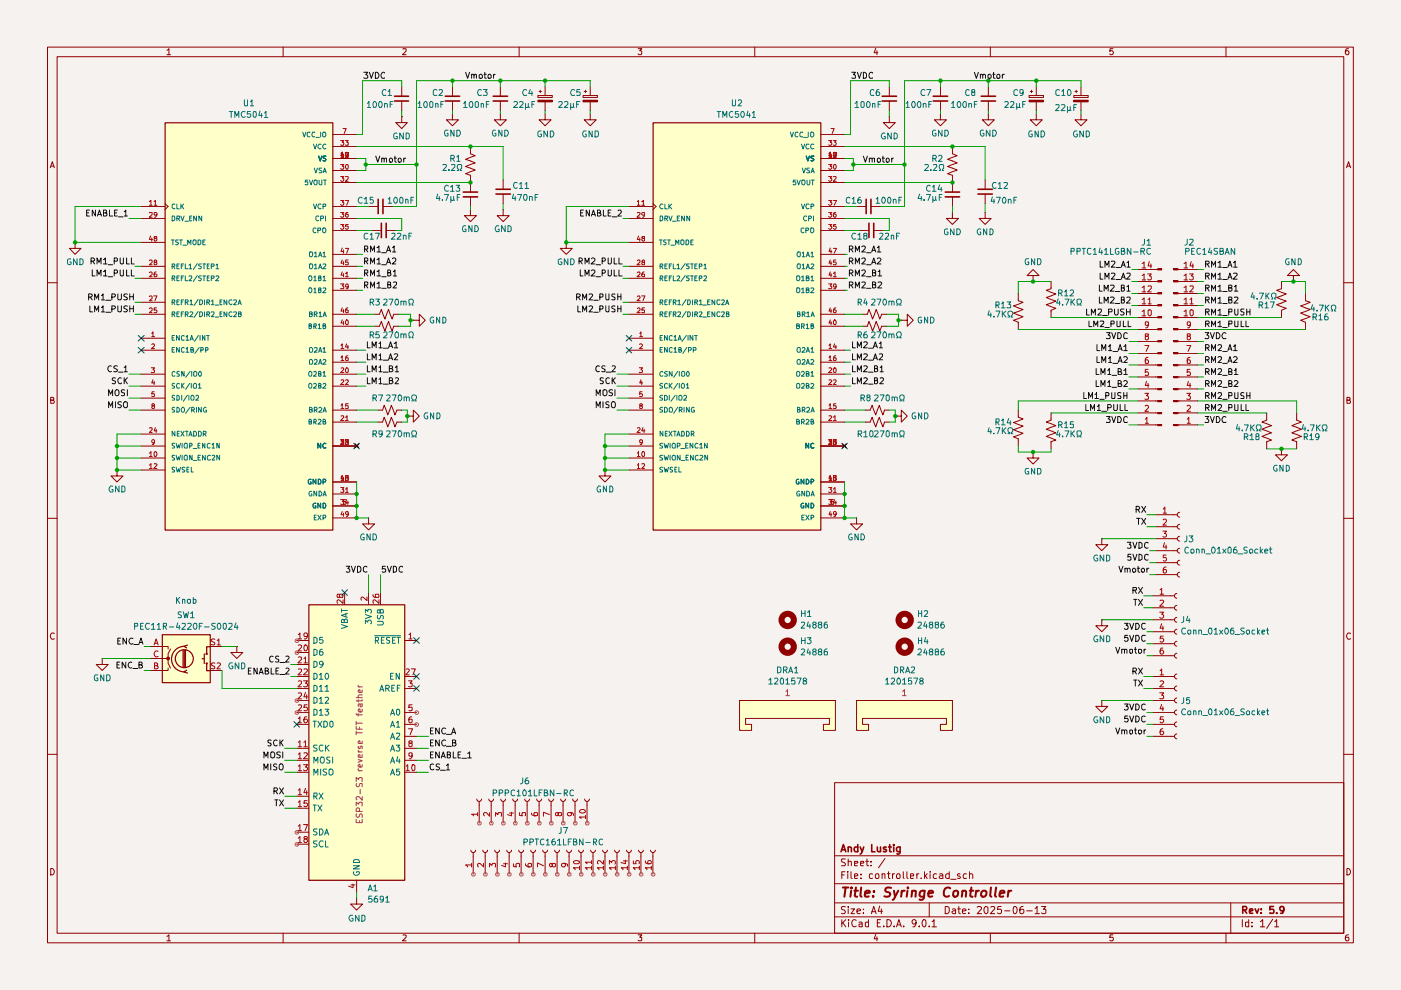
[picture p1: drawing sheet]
<svg xmlns="http://www.w3.org/2000/svg" width="297mm" height="210mm" viewBox="0 0 297 210" stroke-linecap="round" stroke-linejoin="round" font-family="sans-serif">
<path d="M0 0h297v209.9h-297z" fill="#f6f2ef"/>
<g fill="none" stroke="#8f0000" stroke-width=".21">
<path d="M10.1 10h276.8v189.9h-276.8zM12.1 12h272.8v185.9h-272.8zM35.4 10.7l.4-.4v1.3M35.4 11.6h.8M60 10v2M85.4 10.4l.6-.1 .1 .5-.8 .8h.8M110.1 10v2M135.3 10.3h.8l-.5 .5 .5 .1v.5l-.2 .2h-.4l-.2-.2M160 10v2M185.7 10.2l-.4 1h.8M185.9 10.8v.8M210 10v2"/>
<path d="M236 10.3h-.6l-.1 .6 .2-.1h.3l.3 .2v.3l-.3 .3h-.3l-.2-.2M259.9 10v2M285.9 10.3l-.5 .1a.92 .92 0 0 0 .1 1.2l.4-.1 .1-.5-.3-.2h-.2l-.3 .2M10.7 35.6l.4-1.3 .4 1.3M10.8 35.2h.6M285.5 35.6l.4-1.3 .4 1.3M285.6 35.2h.7M10.1 59.9h2M284.9 59.9h2M10.8 84.8h.5v-.5l-.5-.1v1.3h.5l.2-.4-.3-.3M285.6 84.8h.6v-.5l-.6-.1v1.3h.6l.1-.4-.3-.3M10.1 109.9h2"/>
<path d="M284.9 109.9h2M11.5 134.4a.58 .58 0 0 0-.8 .1 .58 .58 0 0 0 .1 .8 .37 .37 0 0 0 .3 .3 .37 .37 0 0 0 .4-.2M286.3 134.4a.58 .58 0 0 0-.8 .1 .58 .58 0 0 0 .2 .8 .37 .37 0 0 0 .3 .3 .37 .37 0 0 0 .3-.2M10.1 159.9h2M284.9 159.9h2M177 165.9h107.9v32h-107.9zM10.8 184.1a.68 .68 0 0 1 .7 .7 .68 .68 0 0 1-.7 .7zM35.4 198.5l.4-.3v1.3M35.4 199.5h.8M60 197.9v2M85.4 198.3h.7v.4l-.8 .8h.8M110.1 197.9v2"/>
<path d="M135.3 198.2h.8l-.5 .5 .5 .1v.6h-.8M160 197.9v2M177 194.4h107.9M177 191.4h107.9M177 187.4h107.9M177 181.4h107.9M178.5 195v1.5M178.5 185.5h.5M178.6 195.6l.7 .9M179.2 184.8h-.7v1.5M179.2 192.3h-.7v.5l.5 .2 .2 .4-.2 .3-.6-.1M179.2 182.1h-.7v.6a.62 .62 0 0 1 .7 .8l-.8 .1"/>
<path d="M179.3 195l-.8 .8M179.7 184.8v.1M179.7 185.3v1M179.8 192.2v.2M179.8 182.7l.6-.1 .1 1M179.8 182.1v1.5M179.8 192.7v1M179.9 195v.2M179.9 195.5v1M180.4 192.7h.8l-.8 1h.8M180.4 184.8v1.3l.3 .2M181.2 185.8l.7-.1-.2-.4h-.5v.9h.6"/>
<path d="M181.2 183h.7l-.1-.4h-.6v1h.6M181.5 195.2a.63 .63 0 0 0-.8 0 .63 .63 0 0 0 0 .9l.1 .3 .3 .1 .4-.2M181.7 193.2l.8-.2-.1-.2-.5-.1-.2 .2 .1 .7h.6M182.1 195.6l.5-.1 .2 .2v.8M182.5 183h.6l-.1-.4h-.5v.2v.8h.5M182.5 186.2v.1M182.5 185.3v.2M182.8 195.8l-.7 .2v.4h.7M183 193.5v.2M183 192.8v.1M183.6 182.6h.5M183.8 182.1v1.3l.1 .2h.2"/>
<path d="M184.1 195.6h-.6v.7l.2 .2 .4-.1M184.1 195v1.5M184.7 183.5v.1M184.7 182.6v.2M184.7 193.7l.6-1.5 .5 1.5M184.8 193.3h.8M185 185.3h-.4l-.3 .3 .1 .6h.6M185.7 198.1l-.4 1h.8M185.7 185.4l.1-.1h.5v.9h-.6zM185.9 198.6v.9M186 195.7h.5M186.5 192.1l-.3 1.1h.9"/>
<path d="M186.7 195h-.7v1.5h.7M186.9 192.7v1M187 185.4l.2-.1h.4v1M187 185.3v1M187.4 196.3v.2M187.6 182l-1.3 2M188 195a.78 .78 0 0 1 1 .7 .78 .78 0 0 1-1 .8zM188.1 185.3h.6M188.4 184.8v1.3l.3 .2M189.2 185.3v1M189.6 196.3v.2M189.7 185.3l-.5 .3"/>
<path d="M190.1 196.5l.5-1.5 .5 1.5M190.2 185.4l.1-.1h.5v.9h-.6zM190.2 196.1h.7M191.5 184.8v1.3l.2 .2M191.6 196.3v.2M192.3 184.8v1.3l.2 .2M193 185.8l.7-.1-.2-.4h-.5v.9h.6M194.2 195.6l-.2 .3h-.4l-.2-.3v-.4l.2-.2h.4a1.04 1.04 0 0 1-.2 1.5h-.3M194.4 185.3v1M194.8 185.3h-.3l-.1 .3M194.9 196.3v.2M195.3 186.2v.1"/>
<path d="M195.8 195h.2a1 1 0 0 1 0 1.5l-.4-.3a.99 .99 0 0 1 .2-1.2zM196 184.8v1.5M196.2 185.7l.4 .6M196.6 185.3l-.6 .5M197 196.3v.2M197 191.4v3M197.2 184.8v.1M197.2 185.3v1M197.6 195.4l.4-.4v1.5M197.6 196.5h.9M198.5 185.3h-.4l-.2 .3 .1 .6h.5M199.2 185.3h.6l.1 1"/>
<path d="M199.9 185.7h-.5l-.3 .2 .3 .4 .5-.1M200.4 192.2h.4l.5 .3v.8l-.5 .4h-.4zM201.3 185.3h-.5l-.3 .3 .1 .6h.7M201.3 184.8v1.5M201.6 186.4h1.1M201.9 192.8l.5-.1 .2 .2v.8M202.6 193l-.8 .3 .3 .4 .5-.1M203 192.7h.6M203.3 192.2v1.3l.3 .2M203.5 185.3h-.5v.4l.5 .1 .1 .3-.1 .2-.5-.1M204 193.2l.8-.2-.1-.2-.4-.1-.3 .2 .1 .7h.6M204.9 185.3h-.4l-.3 .3 .1 .6h.6"/>
<path d="M205.4 193.5v.2M205.4 192.8v.1M205.6 185.4l.1-.1a.36 .36 0 0 1 .5 .2v.8M205.6 184.8v1.5M207.2 192.4l.1-.1a.6 .6 0 0 1 .8 .1l-.1 .4-.8 .9h.9M209 192.2l.5 .2v1l-.4 .3-.4-.3a.99 .99 0 0 1 .3-1.2zM210 197.9v2M210.1 192.4l.6-.2 .2 .4-.9 1.1h.9M212.3 192.2h-.7l-.1 .7h.8a.6 .6 0 0 1-.2 .8l-.6-.2M213 193.1h1.1M214.9 192.4l.2-.2a.82 .82 0 0 1 .6 .8 .82 .82 0 0 1-.6 .7l-.2-.2-.1-.4zM216.9 192.2h-.2l-.5 .3v1l.3 .2 .5-.2 .1-.5-.2-.2h-.6l-.1 .2"/>
<path d="M217.7 193.1h1.2M219.5 192.6l.4-.4v1.5M219.5 193.7h.9M220.8 192.2h.9l-.5 .6 .5 .1v.6l-.2 .2-.7-.2M236 198.2h-.6l-.1 .6 .6-.1 .2 .3-.1 .4h-.7M259.9 197.9v2M260.9 191.4v6.5M263.4 195v1.5M264.8 195.6h-.7v.7l.2 .2 .5-.1M264.8 195v1.5M265.4 196.3v.2M265.4 195.6v.1"/>
<path d="M267.2 195.4l.5-.4v1.5M267.2 196.5h.9M269.8 194.9l-1.2 1.9M270.3 195.4l.4-.4v1.5M270.3 196.5h.8M285.6 184.1a.68 .68 0 0 1 .7 .7 .68 .68 0 0 1-.7 .7zM285.9 198.2l-.5 .1-.2 .4 .1 .7h.6v-.7h-.5l-.2 .3"/>
</g>
<g fill="none" stroke="#8f0000" stroke-width=".34">
<path d="M179.8 179.7l.2-.1 .4 .1 .1 .9M179.8 179.6v1M181.9 179.7l-.5-.1-.3 .2v.5l.3 .3 .5-.1M181.9 179.1v1.5M182.4 179.6l.4 1M183.1 179.6l-.3 1-.4 .5M184.8 179.1v1.5h.7M186 179.6v.7a.37 .37 0 0 0 .3 .3 .37 .37 0 0 0 .4-.2M186.7 179.6v1M187.9 179.7l-.4-.1-.2 .2 .7 .5-.1 .2h-.6M188.4 179.6h.6M188.6 179.1v1.4l.4 .1"/>
<path d="M189.5 179.1v.1M189.5 179.6v1M190.8 179.6v1.2l-.3 .3-.3-.1M190.8 179.7a.52 .52 0 0 0-.7 .1l.1 .7h.6M178.3 180.6l.5-1.5 .5 1.5M178.5 180.2h.7M263.5 193l.7-.1v-.6l-.7-.1v1.4M263.8 193l.5 .6M264.9 193.2l.7-.2v-.2l-.5-.1-.2 .2 .1 .7h.6M266.1 192.7l.4 .9 .4-.9M267.4 193.5v.1M267.4 192.8v.1"/>
<path d="M270 192.2h-.8v.7l.7-.1 .2 .2-.2 .6-.7-.1M270.7 193.5v.1M272.2 192.8l-.3 .3h-.3a.6 .6 0 0 1-.2-.8h.7a1.38 1.38 0 0 1-.2 1.3h-.4"/>
</g>
<g fill="none" stroke="#8f0000" stroke-width=".42">
<path d="M178.7 188.2h1.2M179.3 188.2l-.3 1.9M180.5 188.8l-.2 1.3M180.6 188.2l-.2 .1h.2v-.1l-.1 .1M181.1 188.8h.8M181.5 188.2l-.3 1.7 .1 .1 .4 .1M182.6 188.2l-.2 1.7 .3 .2M183.4 189.4l1-.1v-.4l-.6-.1-.4 .3v.9h.8M185.1 189.9v.2M185.3 188.9v.2M188.9 188.3a.86 .86 0 0 0-1.2 .4l.1 .3 .9 .4 .1 .2-.2 .3a1.02 1.02 0 0 1-1.1 .1M189.5 188.8l.3 1.3"/>
<path d="M190.5 188.8l-1 1.8-.2 .2M191.2 188.8l-.1 1.3M191.8 188.8h-.2l-.5 .4M192.4 188.8l-.2 1.3M192.5 188.2v.1M193.3 189l.4-.2 .5 .1-.1 1.2M193.4 188.8l-.1 1.3M196 188.8l-.1 1.7a.65 .65 0 0 1-1 .2M196 188.9a.72 .72 0 0 0-1 .3v.7l.3 .2 .6-.1M196.8 189.4l1-.1-.1-.4a.6 .6 0 0 0-.8 .2v.9h.8M201.5 188.3h-.1a.89 .89 0 0 0-1.3 .7v.7a.68 .68 0 0 0 1.1 .2M202.2 189l.4-.2 .5 .2-.1 .9-.4 .2-.5-.2z"/>
<path d="M204 189l.3-.2 .5 .1v1.2M204.1 188.8l-.2 1.3M205.6 188.8h.8M206 188.2l-.3 1.7 .1 .1 .4 .1M207 188.8l-.2 1.3M207.6 188.8l-.6 .4M208.1 189.2a.63 .63 0 0 1 1-.2v.8a.63 .63 0 0 1-1 .1zM210.1 188.2l-.2 1.7 .3 .2M211.2 188.2l-.3 1.7 .3 .2M212 189.4l1-.1-.1-.4h-.8l-.2 1 .2 .2 .6-.1M213.8 188.8l-.1 1.3M214.4 188.8l-.4 .1-.2 .3"/>
</g>
<g fill="#ffffc9">
<path d="M34.4 134.5h10.1v10.2h-10.1z"/>
<path d="M138.4 26h35.6v86.4h-35.6z"/>
<path d="M35 26h35.5v86.4h-35.5z"/>
<path d="M65.4 128.2h20.4v58.4h-20.4z"/>
<path d="M181.6 148.5h20.3v6.4h-2.5v-1.3h1.3v-1.3h-17.8v1.3h1.2v1.3h-2.5v-6.4h20.3z"/>
<path d="M156.8 148.5h20.3v6.4h-2.5v-1.3h1.3v-1.3h-17.8v1.3h1.2v1.3h-2.5v-6.4h20.3z"/>
</g>
<g fill="none" stroke="#0c0c0c" stroke-width=".21">
<path d="M25 135.9h.4M25.6 135.3h-.6v1.3h.6M26.8 135.3v1.3l-.7-1.3v1.3M28.2 135.4l-.3-.1a.64 .64 0 0 0-.6 .6 .64 .64 0 0 0 .6 .7l.3-.1M28.4 136.7h1M29.5 136.6l.4-1.3 .4 1.3M29.6 136.2h.6M24.8 141h.4M25.4 140.4h-.6v1.2h.6M26.7 140.4v1.2l-.8-1.2v1.2M27.9 140.5l-.1-.1a.64 .64 0 0 0-.6 .6 .64 .64 0 0 0 .6 .6h.1M28.2 141.7h1"/>
<path d="M29.5 141l.6-.1v-.4l-.6-.1v1.2h.5l.2-.4-.3-.2"/>
</g>
<path d="M21.7 139.6v1.3h1.2l-1.2 1.3-1.3-1.3h1.3M21.7 139.6h.1M34.4 137.1h1.2v.5M34.4 139.6h1.2v1l.6 1M36.2 137.6l-.6 1v1h-.5M35.6 141.6v.6h-1.2" fill="none" stroke="#8f0000" stroke-width=".21"/>
<path d="M34.4 134.6h10.2v10.1h-10.2z" fill="none" stroke="#8f0000" stroke-width=".25"/>
<path d="M35.4 139.4h.4v.4h-.4z" fill="#8f0000"/>
<g fill="none" stroke="#8f0000" stroke-width=".21">
<path d="M85.2 18.4v2M95.9 18.4v2M106.1 18.4v2M114.3 19.4h.5M114.6 19.1v.5M115.6 18.4v1.8M123.9 19.4h.5M124.1 19.1v.5M125.1 18.4v1.8M188.6 18.4v2M199.4 18.4v2M209.5 18.4v2"/>
<path d="M218.4 19.4h.5M218.7 19.1v.5M219.7 18.4v1.8M227.9 19.4h.5M228.2 19.1v.5M229.2 18.4v1.8M70.5 28.5h5.1M70.5 31.1h5.1M70.5 33.6h5.1M70.5 36.2h5.1M70.5 38.7h5.1M85.2 24.7v1.3h1.2l-1.2 1.3-1.3-1.3h1.3"/>
<path d="M85.2 24.7h.1M85.2 21.4v2.1M95.9 24.1v1.3h1.3l-1.3 1.3-1.2-1.3h1.2M95.9 24.1h.1M95.9 21.4v2.1M99.7 31.1v1.5l1.1 .4-2.1 .8 2.1 .7-2.1 .8 2.1 .8-2.1 .7 1 .4v3.5M106.1 24.1v1.3h1.3l-1.3 1.3-1.3-1.3h1.3M106.1 24.1h.1M106.1 21.4v2.1M106.7 38.1v2M114 20.2h3.1v.5h-3.1zM114 21.3h3.1v.3h-3.1z"/>
<path d="M115.6 24.1v1.3h1.2l-1.2 1.3-1.3-1.3h1.3M115.6 21.6v1.9M123.6 20.2h3.1v.5h-3.1zM123.6 21.3h3.1v.3h-3.1zM125.1 24.1v1.3h1.3l-1.3 1.3-1.2-1.3h1.2M125.1 21.6v1.9M174 28.5h5.1M174 31.1h5.1M174 33.6h5.1M174 36.2h5.1M174 38.7h5.1M188.6 21.4v2.1"/>
<path d="M199.4 21.4v2.1M209.5 21.4v2.1M218.2 20.2h3v.5h-3zM218.2 21.3h3v.3h-3zM219.7 21.6v1.9M227.7 20.2h3v.5h-3zM227.7 21.3h3v.3h-3zM229.2 24.1v1.3h1.3l-1.3 1.3-1.3-1.3h1.3M229.2 21.6v1.9M15.9 51.4v1.3h1.3l-1.3 1.2-1.2-1.2h1.2M15.9 51.4h.1M29.9 43.8h5.1"/>
<path d="M29.9 46.3h5.1M29.9 51.4h5.1M29.9 56.5h5.1M29.9 59h5.1M35 43.2l.6 .6-.6 .6M70.5 43.8h5.1M70.5 46.3h5.1M70.5 56.5h5.1M70.5 59h5.1M70.5 48.9h5.1M70.5 53.9h5.1M78.1 43.8h2.1"/>
<path d="M78.8 48.9h2.1M81.2 43.8h2M81.9 48.9h2M99.7 44.4v1.3h1.3l-1.3 1.3-1.2-1.3h1.2M99.7 44.4h.1M99.7 41.7v2.1M106.7 44.4v1.3h1.2l-1.2 1.3-1.3-1.3h1.3M106.7 44.4h.1M106.7 41.1v2.1M120.1 51.4v1.3h1.2l-1.2 1.2-1.3-1.2h1.3M120.1 51.4h.1M133.3 43.8h5.1"/>
<path d="M133.3 46.3h5.1M133.3 51.4h5.1M133.3 56.5h5.1M133.3 59h5.1M138.4 43.2l.7 .6-.7 .6M174 43.8h5.1M174 46.3h5.1M174 56.5h5.1M174 59h5.1M174 48.9h5.1M174 53.9h5.1M271.7 59.7v1.5l-1 .4 2 .7-2 .8 2 .7-2 .8 2 .8-1 .4v1.5"/>
<path d="M274.2 58.4h-1.2l1.2-1.3 1.3 1.3h-1.3v1.3M274.2 59.7h.1M29.9 64.1h5.1M29.9 66.6h5.1M29.9 71.7h5.1M29.9 74.3h5.1M29.9 79.3h5.1M70.5 66.6h5.1M70.5 74.3h5.1M70.5 79.3h5.1M70.5 61.6h5.1M70.5 69.2h5.1"/>
<path d="M70.5 76.8h5.1M79.4 69.2h1l.5-1 .7 2 .8-2 .7 2 .4-1h1M79.4 66.6h1l.5-1 .7 2 .8-2 .7 2 .4-1h1M87.6 67.9h1.3v-1.3l1.3 1.3-1.3 1.3v-1.3M87.6 67.9h.1M133.3 64.1h5.1M133.3 66.6h5.1M133.3 71.7h5.1M133.3 74.3h5.1M133.3 79.3h5.1M174 66.6h5.1M174 74.3h5.1"/>
<path d="M174 79.3h5.1M174 61.6h5.1M174 69.2h5.1M174 76.8h5.1M182.9 66.6h1l.3-1 .8 2 .8-2 .7 2 .4-1h1.1M182.9 69.2h1l.3-1 .8 2 .8-2 .7 2 .4-1h1.1M191.1 67.9h1.3v-1.3l1.2 1.3-1.2 1.3v-1.3M191.1 67.9h.1M215.9 62.2v1.6l1 .3-2 .8 2 .7-2 .8 2 .7-2 .8 1 .4v1.5M276.8 62.2v1.6l1 .3-2 .8 2 .7-2 .8 2 .7-2 .8 1 .4v1.5M24.8 99.7v1.2h-1.3l1.3 1.3 1.3-1.3h-1.3M24.8 99.7h.1"/>
<path d="M29.9 81.9h5.1M29.9 84.4h5.1M29.9 87h5.1M29.9 92h5.1M29.9 94.6h5.1M29.9 97.1h5.1M29.9 99.7h5.1M70.5 81.9h5.1M70.5 87h5.1M70.5 94.6h5.1M70.5 89.5h5.1M75.3 94.1l.7 .8"/>
<path d="M76 94.1l-.7 .8M80.1 89.5h1l.3-1 .8 2 .8-2 .7 2 .5-1h1M80.1 87h1l.3-1.1 .8 2.1 .8-2.1 .7 2.1 .5-1h1M86.4 88.2h1.2v-1.2l1.3 1.2-1.3 1.3v-1.3M86.4 88.2h.1M128.3 99.7v1.2h-1.3l1.3 1.3 1.2-1.3h-1.2M128.3 99.7h.1M133.3 81.9h5.1M133.3 84.4h5.1M133.3 87h5.1M133.3 92h5.1M133.3 94.6h5.1"/>
<path d="M133.3 97.1h5.1M133.3 99.7h5.1M174 81.9h5.1M174 87h5.1M174 94.6h5.1M174 89.5h5.1M178.6 94.1l.8 .8M179.4 94.1l-.8 .8M183.5 89.5h1l.4-1 .8 2 .7-2 .8 2 .3-1h1.1M183.5 87h1l.4-1.1 .8 2.1 .7-2.1 .8 2.1 .3-1h1.1M189.8 88.2h1.3v-1.2l1.3 1.2-1.3 1.3v-1.3M189.8 88.2h.1"/>
<path d="M215.9 87v1.5l1 .3-2 .8 2 .7-2 .8 2 .8-2 .7 1 .4v1.6M219 95.8v1.3h1.3l-1.3 1.3-1.2-1.3h1.2M219 95.8h.1M268.6 87.5v1.6l-1.1 .4 2.1 .8-2.1 .7 2.1 .8-2.1 .7 2.1 .8-1 .3v1.6M271.7 95.2v1.2h1.3l-1.3 1.3-1.3-1.3h1.3M271.7 95.2h.1M274.9 87.5v1.6l1 .4-2 .8 2 .7-2 .8 2 .7-2 .8 1 .3v1.6M70.5 102.2h5.1M70.5 104.7h5.1M70.5 107.3h5.1M70.5 109.8h5.1M78.1 109.8v1.3h1.3l-1.3 1.3-1.2-1.3h1.2"/>
<path d="M78.1 109.8h.1M174 102.2h5.1M174 104.7h5.1M174 107.3h5.1M174 109.8h5.1M31.8 137.1h2.6M31.8 139.6h2.6M35.4 139.4h.4v.4h-.4zM44.5 137.1h2.6M50.2 137.1v1.2h1.3l-1.3 1.3-1.3-1.3h1.3M50.2 137.1h.1M62.9 135.8h2.5"/>
<path d="M62.9 138.3h2.5M73.1 125.6v2.6M78.1 125.6v2.6M80.7 125.6v2.6M85.8 135.8h2.5M31.8 142.2h2.6M44.5 142.2h2.6M62.9 140.9h2.5M62.9 143.4h2.5M62.9 146h2.5M62.9 148.5h2.5M62.9 151h2.5"/>
<path d="M62.9 153.6h2.5M62.9 158.7h2.5M85.8 143.4h2.5M85.8 146h2.5M85.8 151h2.5M85.8 153.6h2.5M85.8 158.7h2.5M85.8 156.1h2.5M62.9 161.2h2.5M62.9 163.7h2.5M62.9 168.8h2.5M62.9 171.4h2.5"/>
<path d="M62.9 176.4h2.5M62.9 179h2.5M85.8 161.2h2.5M85.8 163.7h2.5M101.1 169.4a.51 .51 0 0 0 .5 .5 .51 .51 0 0 0 .5-.5M101.6 169.9v4.6M103.6 169.4a.51 .51 0 0 0 .5 .5 .51 .51 0 0 0 .5-.5M104.1 169.9v4.6M106.2 169.4a.51 .51 0 0 0 .5 .5 .51 .51 0 0 0 .5-.5M106.7 169.9v4.6M108.7 169.4a.51 .51 0 0 0 .5 .5 .51 .51 0 0 0 .5-.5M109.2 169.9v4.6"/>
<path d="M111.3 169.4a.51 .51 0 0 0 .5 .5 .51 .51 0 0 0 .5-.5M111.8 169.9v4.6M113.8 169.4a.51 .51 0 0 0 .5 .5 .51 .51 0 0 0 .5-.5M114.3 169.9v4.6M116.3 169.4a.51 .51 0 0 0 .5 .5 .51 .51 0 0 0 .5-.5M116.8 169.9v4.6M118.9 169.4a.51 .51 0 0 0 .5 .5 .51 .51 0 0 0 .5-.5M119.4 169.9v4.6M121.4 169.4a.51 .51 0 0 0 .5 .5 .51 .51 0 0 0 .5-.5M121.9 169.9v4.6M124 169.4a.51 .51 0 0 0 .5 .5 .51 .51 0 0 0 .5-.5M124.5 169.9v4.6"/>
<path d="M75.6 190.4v1.3h1.3l-1.3 1.3-1.3-1.3h1.3M75.6 186.6v2.5M99.8 180.3a.51 .51 0 0 0 .5 .5 .51 .51 0 0 0 .5-.5M100.3 180.8v4.5M102.4 180.3a.51 .51 0 0 0 .5 .5 .51 .51 0 0 0 .5-.5M102.9 180.8v4.5M104.9 180.3a.51 .51 0 0 0 .5 .5 .51 .51 0 0 0 .5-.5M105.4 180.8v4.5M107.4 180.3a.51 .51 0 0 0 .5 .5 .51 .51 0 0 0 .6-.5M107.9 180.8v4.5M110 180.3a.51 .51 0 0 0 .5 .5 .51 .51 0 0 0 .5-.5M110.5 180.8v4.5"/>
<path d="M112.5 180.3a.51 .51 0 0 0 .5 .5 .51 .51 0 0 0 .5-.5M113 180.8v4.5M115.1 180.3a.51 .51 0 0 0 .5 .5 .51 .51 0 0 0 .5-.5M115.6 180.8v4.5M117.6 180.3a.51 .51 0 0 0 .5 .5 .51 .51 0 0 0 .5-.5M118.1 180.8v4.5M120.1 180.3a.51 .51 0 0 0 .5 .5 .51 .51 0 0 0 .6-.5M120.6 180.8v4.5M122.7 180.3a.51 .51 0 0 0 .5 .5 .51 .51 0 0 0 .5-.5M123.2 180.8v4.5M125.2 180.3a.51 .51 0 0 0 .5 .5 .51 .51 0 0 0 .5-.5M125.7 180.8v4.5"/>
<path d="M127.8 180.3a.51 .51 0 0 0 .5 .5 .51 .51 0 0 0 .5-.5M128.3 180.8v4.5M130.3 180.3a.51 .51 0 0 0 .5 .5 .51 .51 0 0 0 .5-.5M130.8 180.8v4.5M132.8 180.3a.51 .51 0 0 0 .5 .5 .51 .51 0 0 0 .6-.5M133.3 180.8v4.5M135.4 180.3a.51 .51 0 0 0 .5 .5 .51 .51 0 0 0 .5-.5M135.9 180.8v4.5M137.9 180.3a.51 .51 0 0 0 .5 .5 .51 .51 0 0 0 .5-.5M138.4 180.8v4.5"/>
</g>
<g fill="none" stroke="#8f0000" stroke-width=".25">
<path d="M35 26h35.6v86.4h-35.6zM138.5 26h35.5v86.4h-35.5zM38.8 137.9v3.5M39.1 137a2.71 2.71 0 0 0-2.7 2.7 2.71 2.71 0 0 0 2.7 2.8M39.1 137.9v3.5M39.3 137.9v3.5M39.8 136.8l-.8 .2 .6 .4M42.9 139.7h.4M43.3 138.6v2.1M43.8 138.5l.1 .1v.2l-.2-.2zM44.6 137.1h-.8v1.5M65.5 128.2h20.3v58.4h-20.3z"/>
<path d="M39.6 142.1l-.6 .4 .8 .2M43.8 140.6l.1 .1v.1l-.2-.1zM43.8 140.7v1.5h.8"/>
<circle cx="39.1" cy="139.7" r="1.91"/>
</g>
<g fill="none" stroke="#b20000" stroke-width=".21">
<path d="M72.2 29.8h.7l-.3 .3 .3 .3-.1 .3h-.6M72.2 34.9h.7l-.3 .3 .3 .2-.1 .4-.4 .1-.2-.2M72.2 37.4h.7l-.3 .4 .3 .1-.1 .5h-.4l-.2-.1M72.3 32.6l.3-.3v1.1M72.3 33.4h.6M72.6 32.3l-.3 .7h.6M72.7 27.3h.7l-.4 1M72.8 32.7v.7M73.2 29.8h.6l-.3 .3 .3 .1v.5h-.6M73.2 32.3h.7l-.4 1.1M73.2 32.4h.6v.4l-.6 .6h.6M73.2 37.5h.6v.3l-.6 .6h.6"/>
<path d="M73.4 34.9h.3l.1 .2v.5l-.2 .3a.66 .66 0 0 1-.2-1zM73.5 32.3l-.3 .7h.7M73.7 32.7v.7M73.8 32.8l-.1 .1h-.3l-.2-.4 .2-.2 .4 .1v.7l-.4 .3M175.7 29.8h.7l-.4 .3a.34 .34 0 0 1 .4 .3 .34 .34 0 0 1-.3 .4l-.4-.1M175.7 34.9h.7l-.4 .3 .4 .2v.2l-.3 .3-.4-.2M175.7 37.4h.7l-.4 .4 .4 .1v.3l-.3 .2-.4-.1M175.8 32.6l.2-.3v1.1M175.8 33.4h.6M176 32.3l-.2 .7h.6M176.2 27.3h.7l-.5 1M176.2 32.7v.7"/>
<path d="M176.7 29.8h.6l-.3 .3 .3 .3-.1 .3h-.5M176.7 32.3h.7l-.5 1.1M176.7 32.4l.5-.1 .1 .2-.6 .9h.6M176.7 37.5l.5-.1 .1 .2-.6 .8h.6M176.8 35l.1-.1a.52 .52 0 0 1 .4 .5 .52 .52 0 0 1-.3 .5l-.3-.4zM177 32.3l-.3 .7h.7M177.2 32.7v.7M177.3 32.8l-.1 .1h-.4l-.1-.1 .1-.5h.4a.75 .75 0 0 1-.2 1.1h-.2M31.7 42.8l.3-.3v1M31.7 45.1h.6v.4l-.6 .6h.6M31.7 55.3l.1-.2 .5 .2v.3l-.6 .5h.6M31.7 57.8l.1-.1 .5 .1v.4l-.6 .5h.6"/>
<path d="M31.7 43.5h.6M31.9 50l-.2 .8h.6M32.2 50.5v.6M32.7 42.8l.2-.3v1M32.7 43.5h.6M32.9 50.5h-.2v-.3l.4-.1 .2 .2-.1 .2-.5 .1v.4l.2 .1 .4-.2-.3-.4M32.9 55.6l-.2-.3 .3-.2 .3 .3-.6 .3 .1 .4h.3l.2-.1-.3-.4M33.1 57.7l-.4 .2v.7l.4 .1 .2-.2v-.2l-.3-.2-.3 .2M33.3 45.5l-.3 .1h-.3v-.5l.4-.1a.6 .6 0 0 1 .1 .7 .6 .6 0 0 1-.4 .4M72.2 42.5h.7l-.3 .3 .3 .2-.1 .4-.4 .1-.2-.2M72.2 45h.7l-.3 .4 .3 .2-.1 .4-.4 .1-.2-.2M72.2 47.6h.7l-.3 .3 .3 .2-.1 .4-.4 .1-.2-.2"/>
<path d="M72.6 52.6l-.3 .7h.6M72.6 55.1l-.3 .7h.6M72.6 57.7l-.3 .6h.6M72.8 53v.7M72.8 55.5v.6M72.8 58v.7M73.2 42.5h.7l-.4 1M73.2 52.7h.7l-.4 1M73.2 58l.4-.3v1M73.2 58.7h.6M73.7 45h-.2a.56 .56 0 0 0-.3 .6 .56 .56 0 0 0 .5 .5l.1-.2v-.4l-.3-.1-.3 .2M73.8 47.6h-.5l-.1 .4h.6v.4l-.1 .2-.5-.2"/>
<path d="M73.8 55.1h-.5l-.1 .5h.6v.4h-.6M135.1 42.8l.3-.3v1M135.1 45.1l.5-.1 .1 .3-.7 .8h.7M135.1 55.3l.5-.2 .1 .4-.7 .6h.7M135.1 57.8l.5-.1 .1 .3-.7 .7h.7M135.1 43.5h.6M135.4 50l-.3 .8h.6M135.6 50.5v.6M136.1 42.8l.3-.3v1M136.1 43.5h.6M136.3 50.5l-.2-.2 .1-.2h.4l.1 .4-.6 .2 .2 .4 .4-.1v-.4l-.2-.1M136.3 55.6l-.2-.2 .4-.3 .2 .4-.6 .3 .1 .3 .5-.1v-.3l-.2-.1"/>
<path d="M136.6 57.7a.59 .59 0 0 0-.5 .4 .59 .59 0 0 0 .1 .6l.5-.1v-.4l-.4-.1-.2 .2M136.7 45.5l-.4 .1-.2-.1v-.3l.1-.2 .5 .1v.7l-.5 .3M175.7 42.5h.7l-.4 .3 .4 .2v.3l-.3 .2-.4-.2M175.7 45h.7l-.4 .4 .4 .2v.2l-.3 .3-.4-.2M175.7 47.6h.7l-.4 .3 .4 .2v.2l-.3 .3-.4-.2M176 52.6l-.2 .7h.6M176 55.1l-.2 .7h.6M176 57.7l-.2 .6h.6M176.2 53v.7M176.2 55.5v.6M176.2 58v.7M176.7 42.5h.7l-.5 1"/>
<path d="M176.7 52.7h.7l-.5 1M176.7 58l.3-.3v1M176.7 58.7h.6M177.2 45h-.3l-.2 .5 .1 .5 .3 .1 .2-.5-.2-.2-.4 .2M177.2 47.6h-.4l-.1 .4 .4-.1 .2 .2-.1 .4-.3 .1-.2-.2M177.2 55.1h-.4l-.1 .5 .4-.1 .2 .2-.1 .4-.5-.1M31.7 62.9l.1-.2 .5 .2v.3l-.6 .6h.6M31.7 65.4l.1-.1 .5 .1v.4l-.6 .5h.6M32.1 78h.7l-.4 .4h.3l.1 .2-.1 .4-.6-.1M32.2 70.7l.2-.3v1M32.2 73.1l.4-.2 .2 .3-.7 .7h.7M32.2 71.4h.6"/>
<path d="M32.6 62.7h.7l-.4 1.1M33.2 65.3h-.5v.5h.5l.1 .3-.2 .2-.4-.1M72.2 60.2h.7l-.3 .4 .3 .2-.1 .4-.6-.1M72.3 73.2l.3-.3v1M72.3 75.8l.3-.4v1.1M72.3 78.1l.4-.1 .2 .3-.7 .7h.7M72.3 73.9h.6M72.3 76.5h.6M72.6 65.3l-.3 .7h.6M72.6 67.8l-.3 .7h.6M72.8 65.6v.7M72.8 68.2v.6"/>
<path d="M73.5 67.8l.3 .3-.1 .7a.54 .54 0 0 1-.5-.4 .54 .54 0 0 1 .3-.6zM73.5 72.9l-.3 .7h.7M73.5 78l.3 .2-.1 .8h-.3l-.2-.3zM73.7 65.3a.59 .59 0 0 0-.5 .4 .59 .59 0 0 0 .2 .6l.4-.1v-.4l-.3-.1-.3 .2M73.7 75.4l-.3 .1-.2 .8 .2 .2 .4-.1-.1-.5h-.3l-.2 .1M73.7 73.2v.7M73.8 60.7l-.3 .2-.3-.2v-.2l.3-.3 .3 .2v.6l-.4 .2M135.1 62.9l.5-.2 .1 .4-.7 .7h.7M135.1 65.4l.5-.1 .1 .3-.7 .7h.7M135.6 78h.6l-.3 .4 .3 .2v.2l-.1 .2-.5-.1M135.6 70.7l.3-.3v1M135.6 73.1l.1-.2h.3l.2 .3-.6 .7h.6"/>
<path d="M135.6 71.4h.6M136.1 62.7h.6l-.4 1.1M136.7 65.3h-.6v.5h.6v.4h-.6M175.7 60.2h.7l-.4 .4 .4 .2v.2l-.2 .2-.5-.1M175.8 73.2l.2-.3v1M175.8 75.8l.2-.4v1.1M175.8 78.1l.3-.1 .3 .3-.7 .7h.7M175.8 73.9h.6M175.8 76.5h.6M176 65.3l-.2 .7h.6M176 67.8l-.2 .7h.6M176.2 65.6v.7"/>
<path d="M176.2 68.2v.6M176.8 78.1l.2-.1a.53 .53 0 0 1 .3 .5 .53 .53 0 0 1-.4 .5l-.2-.3zM177 67.8a.53 .53 0 0 1 .3 .6 .53 .53 0 0 1-.4 .4l-.2-.6zM177 72.9l-.3 .7h.7M177.2 65.3a.64 .64 0 0 0-.4 1h.4l.1-.4-.2-.2-.4 .2M177.2 75.4l-.3 .1a.74 .74 0 0 0-.1 1h.4l.1-.5-.1-.1h-.4l-.1 .1M177.2 73.2v.7M177.3 60.7l-.2 .2-.4-.2 .2-.5 .3 .1 .1 .5-.2 .4h-.3M31.7 90.8h.6v.3l-.6 .6h.6M31.7 96.1l.3-.3v1M31.7 98.6l.3-.3v1M31.7 96.8h.6"/>
<path d="M31.7 99.3h.6M32.3 86l-.1-.1 .1-.2 .3-.1 .2 .3-.1 .1-.4 .1v.5h.4l.1-.3-.2-.3M32.4 80.5l-.2 .7h.6M32.7 83.1h-.4l-.1 .5 .5-.1v.6l-.5-.1M32.7 95.9l.2-.1a.52 .52 0 0 1 .4 .5 .52 .52 0 0 1-.5 .5zM32.7 98.4l.3-.1 .3 .3-.7 .7h.7M32.7 80.9v.6M32.8 93.6l-.2 .3h-.3l-.1-.3 .1-.3 .3-.1 .2 .3-.2 .7h-.3M32.9 90.7l-.2 .7h.6M33.1 91v.7M72.2 93.2h.7l-.3 .4h.2l.1 .2-.1 .4-.6-.1M72.3 80.6l.4-.1 .2 .4-.7 .6h.7"/>
<path d="M72.3 85.9l.3-.3v1M72.3 88.2l.4-.1 .2 .4-.7 .7h.7M72.3 93.6l.3-.4v1M72.3 93.3l.4-.1 .2 .3-.7 .7h.7h-.6M72.3 86.6h.6M73.2 80.6h.6v.3l-.6 .6h.6M73.2 88.5l.4-.4v1.1M73.2 93.2h.6l-.3 .4 .3 .1v.4h-.6M73.2 89.2h.6M73.5 93.6l-.3-.1 .1-.2h.5v.3l-.6 .3 .2 .3 .4-.1v-.3l-.1-.2M73.8 85.6h-.5l-.1 .5 .5-.1 .1 .5h-.6M135.1 90.8l.5-.1 .1 .3-.7 .7h.7"/>
<path d="M135.1 96.1l.3-.3v1M135.1 98.6l.3-.3v1M135.1 96.8h.6M135.1 99.3h.6M135.8 86l-.2-.1v-.2h.5l.1 .2-.6 .3v.3l.5 .1 .1-.3-.2-.3M135.9 80.5l-.3 .7h.6M136.1 98.4h.6v.3l-.6 .6h.6M136.1 80.9v.6M136.1 83.1h-.5v.5l.5-.1 .1 .4-.1 .2-.5-.1M136.2 93.6l-.2 .3-.4-.1v-.5h.5a.73 .73 0 0 1-.1 .9h-.3M136.3 90.7l-.2 .7h.6M136.3 95.8l.4 .1v.7l-.1 .2h-.4l-.1-.2a.64 .64 0 0 1 .2-.8z"/>
<path d="M136.6 91v.7M175.7 93.2h.7l-.4 .4 .4 .2v.3l-.2 .1-.5-.1M175.8 80.6l.3-.1 .3 .4-.7 .6h.7M175.8 85.9l.2-.3v1M175.8 88.2l.3-.1 .3 .4-.7 .7h.7M175.8 93.6l.2-.4v1M175.8 93.3l.3-.1 .3 .3-.7 .7h.7h-.6M175.8 86.6h.6M176.7 80.6l.4-.1 .2 .3-.6 .7h.6M176.7 88.5l.3-.4v1.1M176.7 93.2h.6l-.3 .4h.2l.1 .2-.1 .4-.5-.1M176.7 89.2h.6"/>
<path d="M176.9 93.6l-.2-.1 .1-.2 .3-.1 .2 .3-.1 .1-.4 .1v.5h.4l.1-.3-.2-.3M177.2 85.6h-.4l-.1 .5 .5-.1v.6l-.5-.1M72.2 103.4h.7l-.3 .4h.2l.1 .2-.1 .4-.6-.1M72.2 105.9h.7l-.3 .4h.2l.1 .2-.1 .4-.6-.1M72.3 101.2l.3-.4v1.1M72.3 101.9h.6M72.6 100.8l-.3 .7h.6M72.6 108.5l-.3 .6h.6M72.8 101.2v.7M72.8 108.8v.7M73.2 100.8h.6l-.3 .5h.3v.5h-.6M73.2 103.7l.4-.3v1"/>
<path d="M73.2 105.9l-.4 .3v.6l.4 .1 .2-.1-.2-.5h-.3l-.1 .2M73.2 104.4h.6M73.5 101.3l-.3-.3 .3-.2 .3 .1v.3l-.6 .3 .2 .4 .4-.1v-.5h-.1M73.5 105.9l-.3 .7h.7M73.7 106.3v.6M73.8 108.9l-.3 .2-.3-.2v-.3l.3-.1h.3v.7l-.1 .3h-.3M175.7 103.4h.7l-.4 .4 .4 .2v.2l-.2 .2-.5-.1M175.7 105.9h.7l-.4 .4 .4 .2v.3l-.2 .1-.5-.1M175.8 101.2l.2-.4v1.1M175.8 101.9h.6M176 100.8l-.2 .7h.6M176 108.5l-.2 .6h.6"/>
<path d="M176.2 101.2v.7M176.2 108.8v.7M176.7 100.8h.6l-.3 .5h.2l.1 .1-.1 .5-.5-.1M176.7 103.7l.3-.3v1M176.7 105.9l-.3 .1-.2 .8 .2 .1 .4-.1-.1-.5h-.3l-.2 .2M176.7 104.4h.6M176.9 101.3l-.2-.2 .2-.3 .4 .2-.1 .3h-.4v.6h.4l.1-.4-.2-.2M177 105.9l-.3 .7h.7M177.2 106.3v.6M177.3 108.9l-.2 .2h-.2l-.2-.2v-.3l.4-.1a.83 .83 0 0 1 0 1h-.3M32.7 136.7l.4-1.2 .4 1.2M32.8 136.4h.6"/>
<path d="M33.5 138.1l-.2-.1a.64 .64 0 0 0-.6 .6 .64 .64 0 0 0 .6 .7l.2-.1M45.6 135.6l-.6-.1-.2 .2 .1 .3 .6 .2 .1 .3a.48 .48 0 0 1-.8 .2M46.1 135.8l.3-.3v1.2M46.1 136.7h.6M63.2 134.5l.4-.3v1.3M63.2 136.8h.7v.4l-.7 .8h.7M63.2 139.4h.7v.4l-.7 .7h.7M63.2 135.5h.7M64.4 139.6l.4-.3v1.2M64.5 136.8a.56 .56 0 0 1 .7 .2 .56 .56 0 0 1-.1 .8l-.2 .2-.4-.1zM65.2 134.7l-.2 .3h-.5l-.1-.3 .1-.4h.6a.9 .9 0 0 1-.2 1.1l-.4 .1M72 126.2l.1-.2h.5l.1 .2-.1 .5h-.5l-.1-.6-.5-.1v.7h.4l.1-.3"/>
<path d="M72.7 127.2v.7l-.9-.7-.3 .2v.5M77.8 126.6v.7l-.9-.7-.4 .2 .1 .5M79.1 126.1l.1 .4 .2 .2h.9v-.7l-.7 .1v.5l.2 .1M80.3 127.2v.7l-.9-.7-.3 .2 .1 .5M86.7 134.5l.3-.3v1.3M86.7 135.5h.7M32.8 141.1h.6v-.5l-.6-.1v1.3h.5l.2-.4-.3-.3M45.6 140.6l-.6-.1-.2 .3 .1 .3 .6 .2 .1 .3a.48 .48 0 0 1-.8 .1M46.1 140.6l.4-.1 .2 .4-.7 .9h.7M63.2 141.9h.7v.4l-.7 .8h.7M63.2 144.4h.7v.5l-.7 .7h.7M63.2 147h.7v.4l-.7 .8h.7"/>
<path d="M63.2 149.5h.7v.4l-.7 .8h.7M63.2 152.3l.4-.3v1.2M63.2 157.4l.4-.3v1.2M63.2 159.9l.4-.3v1.3M63.2 153.2h.7M63.2 158.3h.7M64.3 144.4h.9l-.4 .5h.2l.2 .2-.1 .4h-.8M64.4 141.9l.5-.1 .3 .4-.9 .9h.9M64.4 157.4l.4-.3v1.2M64.4 159.7l.5-.1 .3 .3-.9 1h.9M64.4 140.5h.8M64.4 158.3h.8"/>
<path d="M64.8 146.8l-.4 .9h.8M65 152l-.4 .1-.2 .9 .3 .2h.2l.3-.2v-.3l-.2-.2h-.5l-.1 .2M65 147.3v.9M65.1 149.4h-.6l-.1 .6 .6-.1 .2 .3-.1 .4h-.7M86.1 141.9l.4-.1 .3 .4-.8 .9h.8M86.6 144.4h.8l-.4 .5h.4v.6h-.8M86.6 154.5h.9l-.5 1.3M87 157.6l-.3-.1v-.4h.7l-.1 .5-.6 .1v.5l.3 .1 .4-.1v-.5l-.3-.1M87.2 141.8h.9l-.6 1.3M87.3 152l-.4 .1-.2 .2v.8l.3 .1 .4-.1-.1-.6h-.5l-.1 .2M87.4 149.4h-.7v.6h.7v.6h-.7M63.2 162.5l.4-.4v1.3"/>
<path d="M63.2 167.6l.4-.4v1.3M63.2 170.1l.4-.3v1.2M63.2 175.2l.4-.4v1.3M63.2 177.7l.4-.3v1.2M63.2 160.9h.7M63.2 163.4h.7M63.2 168.5h.7M63.2 171h.7M63.2 176.1h.7M63.2 178.6h.7M64.3 162.1h.9l-.4 .5 .4 .2v.4l-.3 .2h-.4l-.2-.2M64.3 174.8h.9l-.5 1.3"/>
<path d="M64.7 177.9l-.3-.3 .1-.2h.5l.2 .2-.2 .2a.51 .51 0 0 0-.5 .2 .51 .51 0 0 0 0 .6h.4l.3-.2v-.3l-.3-.2M64.8 167.1l-.4 1h.8M65 167.6v.9M65.1 169.8h-.6l-.1 .5h.6l.2 .1v.4l-.3 .2h-.3l-.2-.1M86.1 162.5l.3-.4v1.3M86.1 163.4h.7M87.4 160.1v.2l-.3 .1-.4-.1v-.6h.7v.8l-.4 .4h-.2M87.4 162.2l.3-.1 .3 .3v.8l-.3 .2-.3-.2zM101.3 172.6h-1.3l.4 .4M101.3 172.3v.7M103.8 172.3v.8l-.7-.8h-.4l-.2 .2v.3l.2 .2M105.1 173.1v-.8l.5 .4 .1-.4h.6v.8"/>
<path d="M108 172.4h.9M108.5 172.2v.8l-.9-.3M110.2 172.3v.6l.5 .1v-.7h.6v.7M112.7 172.4a.82 .82 0 0 0 1.3 .5l-.1-.6h-.6l-.1 .4 .3 .3M116.5 172.7l-1.3-.5v.9M118.4 172.5v-.2h.6v.6h-.6v-.4l-.2-.2-.4 .2 .1 .4 .1 .1 .4-.3M120.9 172.3l.3 .2-.1 .4h-.7l-.1-.4 .2-.2h.8l.3 .6M122.9 172a.69 .69 0 0 1 .6-.4 .69 .69 0 0 1 .6 .4l-.1 .2a.75 .75 0 0 1-1.1-.2zM124.1 173.2h-1.2l.3 .4M124.1 172.9v.7M74.4 187.6h.9M74.8 187.5v.7l-.9-.3"/>
<path d="M100 183.4h-1.3l.4 .4M100 183v.8M102.5 183v.8l-.8-.8-.4 .3 .1 .5M103.8 183.8v-.8l.5 .5 .3-.5 .5 .1-.1 .7M106.8 183.1h.8M107.2 183v.8l-.9-.3M108.9 183.1v.6l.6 .1a.48 .48 0 0 1 0-.7 .48 .48 0 0 1 .7 0l-.1 .7M111.4 183.1a.75 .75 0 0 0 .5 .7 .75 .75 0 0 0 .8-.2v-.5l-.5-.1-.3 .3v.3l.3 .2M115.2 183.6l-1.2-.6v.8M117.1 183.3v-.2l.2-.1 .5 .1v.5l-.3 .2-.4-.2-.1-.5h-.4l-.1 .5 .3 .2 .3-.2M119.6 183l.2 .1 .1 .5-.3 .2h-.3l-.3-.2 .1-.5 .2-.1 .9 .2 .1 .4M121.6 182.7a.9 .9 0 0 1 1.3 0l-.3 .4h-.8z"/>
<path d="M122.9 184h-1.3l.3 .4M122.9 183.6v.8M125.4 184h-1.3l.4 .4M125.4 182.8h-1.3l.4 .3M125.4 182.5v.6M125.4 183.6v.8M127.9 184h-1.2l.3 .4M127.9 182.5v.7l-.9-.7-.3 .2 .1 .4M127.9 183.6v.8M129.2 183.2v-.7l.5 .4 .3-.4h.4v.7M130.5 184h-1.3l.3 .4M130.5 183.6v.8"/>
<path d="M132.2 182.5h.8M132.6 182.4v.7l-.9-.2M133 184h-1.3l.4 .4M133 183.6v.8M134.3 182.5v.6h.6v-.6h.4l.3 .2-.1 .4M135.6 184h-1.3l.3 .4M135.6 183.6v.8M136.8 182.5l.1 .5 .3 .1h.8v-.6h-.6l-.1 .5 .3 .1M138.1 184h-1.3l.4 .4M138.1 183.6v.8"/>
</g>
<g fill="none" stroke="#0c0c0c" stroke-width=".21">
<path d="M77.1 15.3h.9l-.4 .5 .4 .3v.3l-.2 .2-.7-.1M78.3 15.3l.4 1.3 .5-1.3M79.6 15.3a.71 .71 0 0 1 .7 .5 .71 .71 0 0 1-.2 .8h-.5zM81.5 15.5v-.1a.66 .66 0 0 0-.7 .4 .66 .66 0 0 0 .2 .8l.5-.1M98.7 15.3l.4 1.3 .5-1.3M100 15.9l.2-.2 .2 .1 .1 .8M100 15.7v.9M100.5 16l.2-.3 .3 .1v.8M101.6 15.9l.4-.2 .3 .3v.4l-.2 .2-.5-.1zM102.6 15.7h.5M102.8 15.3v1.1l.1 .2h.2M103.5 15.8l.4-.1 .2 .3v.4l-.1 .2h-.5z"/>
<path d="M104.6 15.7v.9M105 15.7l-.4 .3M180.6 15.3h.8l-.5 .5 .5 .2v.5h-.8M181.8 15.3l.4 1.3 .4-1.3M183 15.3h.3l.4 .4v.6l-.2 .3h-.5zM185 15.5v-.1a.66 .66 0 0 0-.8 .4 .66 .66 0 0 0 .3 .8l.5-.1M206.6 15.3l.4 1.3 .4-1.3M207.9 15.9l.1-.2 .3 .1 .1 .8M207.9 15.7v.9M208.4 16l.1-.3 .4 .1 .1 .8M209.5 15.8l.4-.1 .2 .3v.4l-.1 .2h-.5zM210.5 15.7h.5"/>
<path d="M210.7 15.3v1.1v.2h.3M211.6 15.7l.4 .3-.1 .6h-.4l-.2-.2v-.4zM212.5 15.7v.9M212.9 15.7l-.4 .3M79.7 33.1l.4 1.3 .4-1.3M80.9 33.7l.2-.2 .3 .2v.7M80.9 33.5v.9M81.4 33.7l.2-.2 .4 .1v.8M82.6 33.6l.4-.1 .2 .3-.1 .6h-.5zM83.6 33.5h.5M83.7 33.1v1.1l.1 .2h.3M84.5 33.6l.3-.1 .3 .3-.2 .6h-.4z"/>
<path d="M85.6 33.5v.9M86 33.5l-.4 .3M18.4 45.1h.4M19 44.5h-.6v1.3h.6M19.3 55.4l.7-.1 .1-.4-.3-.2h-.5v1.3M19.6 57.2v1.3h.6M19.6 55.4l.5 .6M20.2 44.5v1.3l-.6-1.3v1.3M20.6 56v-1.3l.4 .9 .4-.9v1.3M20.6 58.5v-1.3l.4 1 .4-1v1.3M20.7 45.8l.4-1.3 .4 1.3M20.8 45.5h.6"/>
<path d="M21.9 45.1h.6l.1-.4-.7-.2v1.3h.5l.3-.4-.3-.3M21.9 55l.5-.3v1.3M21.9 57.6l.5-.4v1.3M21.9 56h.8M21.9 58.5h.8M22.9 56.1h1M22.9 58.7h1M23.2 44.5v1.3h.7M24.2 55.4l.7-.1v-.4l-.2-.2h-.5v1.3M24.2 57.9l.7-.1v-.4l-.2-.2h-.5v1.3M24.3 45.1h.4M24.9 44.5h-.6v1.3h.6"/>
<path d="M25.1 46h1M25.5 54.7v1l.2 .3 .5-.1v-1.2M25.5 57.2v1.1l.2 .2 .5-.1v-1.2M26.3 44.9l.4-.4v1.3M26.3 45.8h.7M26.8 54.7v1.3h.6M26.8 57.2v1.3h.6M27.9 54.7v1.3h.5M27.9 57.2v1.3h.5M77.3 57.9l.7-.1v-.4l-.2-.2h-.5v1.3M77.3 55.4l.7-.1v-.4l-.2-.2h-.5v1.3M77.3 52.8l.7-.1v-.4l-.2-.1h-.5v1.2"/>
<path d="M77.6 57.9l.4 .6M77.6 55.4l.4 .6M77.6 52.8l.4 .6M78.6 58.5v-1.3l.4 1 .4-1v1.3M78.6 56v-1.3l.4 .9 .4-.9v1.3M78.6 53.4v-1.2l.4 .9 .4-.9v1.2M79.9 57.6l.4-.4v1.3M79.9 55l.4-.3v1.3M79.9 52.5l.4-.3v1.2M79.9 56h.8M79.9 58.5h.8M79.9 53.4h.8"/>
<path d="M80.9 56.1h1M80.9 58.7h1M80.9 53.6h1M82 56l.4-1.3 .4 1.3M82 53.4l.4-1.2 .4 1.2M82.1 55.6h.6M82.1 53.1h.6M82.2 57.8h.5l.1-.4-.2-.2h-.4v1.3l.6-.1 .1-.3-.3-.3M83.2 54.9l.2-.2 .4 .1 .1 .5-.8 .7h.8M83.2 52.5l.4-.3v1.2M83.2 53.4h.7M83.4 57.6l.3-.4v1.3"/>
<path d="M83.4 59.9h.7v.4l-.8 .7h.8M83.4 58.5h.7M122.8 55.4l.6-.1v-.4l-.6-.2v1.3M123 57.2v1.3h.6M123 55.4l.4 .6M123.1 45.1h.4M123.7 44.5h-.6v1.3h.6M124 56v-1.3l.5 .9 .4-.9v1.3M124 58.5v-1.3l.5 1 .4-1v1.3M125 44.5v1.3l-.7-1.3v1.3M125.4 54.9l.2-.2h.3l.3 .3-.1 .3-.8 .7h.9M125.4 57.4l.2-.2h.3l.3 .4-.1 .2-.8 .7h.9"/>
<path d="M125.4 45.8l.4-1.3 .4 1.3M125.6 45.5h.6M126.4 56.1h.9M126.4 58.7h.9M126.7 45.1h.6v-.5l-.6-.1v1.3h.5l.2-.4-.3-.3M127.7 55.4l.6-.1v-.5l-.6-.1v1.3M127.7 57.9l.6-.1v-.5l-.6-.1v1.3M127.9 44.5v1.3h.6M128.9 54.7v1.2l.2 .1 .4-.1 .1-.2v-1M128.9 57.2v1.2l.2 .1 .4-.1 .1-.1v-1.1M128.9 45.1h.5M129.5 44.5h-.6v1.3h.6"/>
<path d="M129.8 46h1M130.2 54.7v1.3h.6M130.2 57.2v1.3h.6M131.1 44.7l.4-.2 .2 .4-.7 .9h.7M131.2 54.7v1.3h.7M131.2 57.2v1.3h.7M182.7 59.9l.5-.1 .3 .2-.8 1h.8M186.2 59.9l.5-.1 .2 .3-.8 .9h.8M255.6 56h.6l.2-.5-.2-.1h-.6v1.2M255.6 58.5h.6l.2-.4-.2-.2h-.6v1.3M255.9 56l.5 .6M255.9 58.5l.5 .7"/>
<path d="M256.9 56.6v-1.2l.4 .8 .4-.8v1.2M256.9 59.2v-1.3l.4 .9 .4-.9v1.3M258.2 55.7l.5-.3v1.2M258.2 58.3l.5-.4v1.3M258.2 56.6h.8M258.2 59.2h.8M259.2 56.7h1M259.2 59.3h1M260.3 56.6l.5-1.2 .4 1.2M260.3 59.2l.5-1.3 .4 1.3M260.4 56.2h.6M260.4 58.8h.6"/>
<path d="M261.5 55.7l.4-.3v1.2M261.5 58l.6-.1 .2 .4-.8 .9h.8M261.5 56.6h.8M18.8 63h.5l.3-.3-.1-.3-.7-.1v1.3M19 64.9v1.2h.6M19.1 63l.5 .6M20.1 63.6v-1.3l.4 .9 .4-.9v1.3M20.1 66.1v-1.2l.4 .9 .4-.9v1.2M21.5 62.7l.3-.4v1.3M21.5 65.2l.3-.3v1.2M21.5 63.6h.7M21.5 66.1h.7"/>
<path d="M22.4 63.7h1.1M22.4 66.2h1.1M23.6 77.6h-.1a.64 .64 0 0 0-.7 .6 .64 .64 0 0 0 .7 .6l.1-.1M23.7 63h.5l.3-.3-.1-.3-.7-.1v1.3M23.7 65.5h.5l.3-.2-.1-.4h-.7v1.2M24.9 77.6h-.7a.57 .57 0 0 0 .6 .7v.4h-.7M25 62.3v1l.2 .3 .5-.1v-.2v-1M25 64.9v1l.2 .2h.3l.2-.2v-1M25.1 78.9h1M26.3 77.9l.4-.3v1.2M26.3 78.8h.7M27 62.4h-.7a.57 .57 0 0 0 .6 .7v.4h-.7"/>
<path d="M27 64.9h-.7a.57 .57 0 0 0 .6 .7v.4h-.7M27.5 62.9h.8M27.5 65.4h.8M27.5 62.3v1.3M27.5 64.9v1.2M28.3 62.3v1.3M28.3 64.9v1.2M77.3 60.5h.5l.2-.2v-.4l-.7-.1v1.2M77.6 60.5l.4 .5M77.9 75v1.3h.6M77.9 72.5v1.2h.6M77.9 77.6v1.2h.6"/>
<path d="M78.6 61v-1.2l.4 .9 .4-.9v1.2M78.9 76.3v-1.3l.4 .9 .5-.9v1.3M78.9 73.7v-1.2l.4 .9 .5-.9v1.2M78.9 78.8v-1.2l.4 .9 .5-.9v1.2M79.9 60.1l.4-.3v1.2M79.9 61h.8M80.3 75.4l.4-.4v1.3M80.3 72.8l.4-.3v1.2M80.3 77.9l.4-.3v1.2M80.3 78.8h.7M80.3 76.3h.7M80.3 73.7h.7"/>
<path d="M80.9 61.1h1M81.3 78.9h1M81.3 76.4h1M81.3 73.8h1M82.2 60.4l.6-.1v-.4l-.6-.1v1.2h.6l.1-.4-.3-.2M82.4 76.3l.4-1.3 .4 1.3M82.4 73.7l.4-1.2 .4 1.2M82.5 78.1h.6v-.5h-.6v1.2h.6l.2-.4-.3-.3M82.5 75.9h.6M82.5 73.4h.6M83.6 75.1l.5-.1 .2 .3-.7 1h.7M83.6 72.8l.4-.3v1.2"/>
<path d="M83.6 73.7h.7M83.8 77.9l.4-.3v1.2M83.8 78.8h.7M122.3 63h.5l.2-.3-.1-.3-.6-.1v1.3M122.5 64.9v1.2h.6M122.6 63l.4 .6M123.5 63.6v-1.3l.5 .9 .4-.9v1.3M123.5 66.1v-1.2l.5 .9 .4-.9v1.2M124.9 62.4l.5-.1 .2 .3-.7 1h.7M124.9 64.9h.5l.2 .2-.7 1h.7M125.9 63.7h.9M125.9 66.2h.9"/>
<path d="M127.1 77.6h-.3a.65 .65 0 0 0-.5 .6 .65 .65 0 0 0 .5 .6l.3-.1M127.2 63h.5l.1-.2v-.4l-.6-.1v1.3M127.2 65.5h.5l.1-.1v-.5h-.6v1.2M128.3 77.6h-.5l-.2 .2 .1 .3 .6 .2v.4h-.7M128.4 62.3v1l.3 .3 .4-.1v-1.2M128.4 64.9v1l.3 .2 .4-.1v-1.1M128.5 78.9h1M129.8 77.6h.4l.3 .3-.8 .9h.8M130.4 62.4l-.4-.1-.3 .3 .1 .2 .6 .3v.4h-.7M130.4 64.9h-.4l-.3 .2 .1 .3 .6 .2v.4h-.7M131 62.3v1.3M131 64.9v1.2"/>
<path d="M131 62.9h.7M131 65.4h.7M131.7 62.3v1.3M131.7 64.9v1.2M180.1 60.5h.5l.2-.3v-.3l-.7-.1v1.2M180.4 60.5l.4 .5M180.8 72.5v1.2h.6M180.8 75v1.3h.6M181.4 61v-1.2l.4 .9 .4-.9v1.2M181.8 73.7v-1.2l.4 .9 .4-.9v1.2M181.8 76.3v-1.3l.4 .9 .4-.9v1.3M183.1 72.6l.5-.1 .3 .3-.9 .9h.9"/>
<path d="M183.1 75.1l.5-.1 .3 .4-.9 .9h.9M183.7 61.1h1M184.1 76.4h1M184.1 73.8h1M185 60.4l.6-.1v-.4l-.6-.1v1.2h.5h.2v-.5l-.3-.1M185.2 73.7l.4-1.2 .4 1.2M185.2 76.3l.4-1.3 .4 1.3M185.3 75.9h.6M185.3 73.4h.6M186.4 72.8l.4-.3v1.2M186.4 75.1h.7v.4l-.7 .8h.7M186.4 73.7h.7"/>
<path d="M255.5 70.5h.8l-.4 .5 .4 .3v.3l-.2 .2-.6-.1M255.6 66.1h.6l.2-.4-.2-.2h-.6v1.3M255.6 68.7h.6l.2-.5-.2-.1h-.6v1.2M255.6 61h.6l.2-.4-.2-.1h-.6v1.2M255.6 76.3h.6l.2-.4-.3-.3h-.5v1.3M255.6 73.7h.6l.2-.4-.3-.2h-.5v1.2M255.6 78.8h.6l.2-.4-.3-.3h-.5v1.3M255.6 63.6h.6l.2-.4-.2-.2h-.6v1.3M255.9 66.1l.5 .7M255.9 68.7l.5 .6M255.9 61l.5 .7M255.9 76.3l.5 .6"/>
<path d="M255.9 73.7l.5 .6M255.9 78.8l.5 .6M255.9 63.6l.5 .7M256.6 70.5l.4 1.3 .5-1.3M256.9 66.8v-1.3l.4 .9 .4-.9v1.3M256.9 69.3v-1.2l.4 .8 .4-.8v1.2M256.9 61.7v-1.2l.4 .8 .4-.8v1.2M256.9 76.9v-1.3l.4 .9 .4-.9v1.3M256.9 74.3v-1.2l.4 .9 .4-.9v1.2M256.9 79.4v-1.3l.4 1 .4-1v1.3M256.9 64.3v-1.3l.4 .8 .4-.8v1.3M257.9 70.5a.71 .71 0 0 1 .7 .5 .71 .71 0 0 1-.2 .8h-.5z"/>
<path d="M258.2 65.9l.5-.4v1.3M258.2 68.4l.5-.3v1.2M258.2 60.8l.5-.3v1.2M258.2 75.8l.5-.2 .3 .3-.1 .3-.7 .7h.8M258.2 73.2l.5-.1 .3 .2-.1 .4-.7 .6h.8M258.2 78.3l.5-.2 .3 .3-.1 .3-.7 .7h.8M258.2 63.3l.5-.3v1.3M258.2 66.8h.8M258.2 69.3h.8M258.2 61.7h.8M258.2 64.3h.8M259.2 66.9h1"/>
<path d="M259.2 69.4h1M259.2 61.8h1M259.2 77h1M259.2 74.5h1M259.2 79.6h1M259.2 64.3h1M259.9 70.7a.57 .57 0 0 0-.8 .1 .57 .57 0 0 0 .1 .7l.1 .3 .6-.1M260.3 76.9l.5-1.3 .4 1.3M260.3 74.3l.5-1.2 .4 1.2M260.4 76.5h.6M260.4 74h.6M260.5 66.1h.6l.1-.5-.7-.1v1.3"/>
<path d="M260.5 68.7h.6l.1-.5-.7-.1v1.2M260.5 61h.4l.3-.4-.2-.1h-.5v1.2h.5l.2-.1v-.5l-.3-.1M260.5 78.8h.4l.3-.2-.3-.5h-.4v1.3l.7-.1v-.4l-.3-.1M260.5 63.6h.4l.3-.4-.2-.2h-.5v1.3h.5l.2-.2v-.4l-.3-.1M261.5 75.8l.2-.2h.3l.3 .4-.8 .9h.8M261.5 73.5l.4-.4v1.2M261.5 74.3h.8M261.7 60.8l.3-.3v1.2M261.7 78.6l.3-.5v1.3M261.7 63.1l.6-.1 .2 .3-.9 1h.9M261.7 61.7h.8M261.7 79.4h.8"/>
<path d="M261.8 65.5v1l.2 .3 .5-.2v-1.1M261.8 68.1l.1 1.2 .6-.1v-1.1M263.1 68.1v1.2h.6M263.7 65.5h-.6v.2v.3l.6 .3v.3l-.1 .2-.5-.1M264.2 68.1v1.2h.6M264.3 66.1h.7M264.3 65.5v1.3M265 65.5v1.3M23 83.9v-1.3l.5 1 .4-1v1.3M23 86.4v-1.2l.5 .9 .4-.9v1.2M24.5 80.2l-.5-.1-.2 .2 .1 .3 .6 .3v.3l-.2 .2-.5-.1M24.5 82.8l.2-.2 .4 .2 .1 .7-.3 .4-.4-.2z"/>
<path d="M24.5 85.2v1.2M25.7 80.2a.58 .58 0 0 0-.7 .5 .58 .58 0 0 0 .7 .6v-.1M25.7 85.3h-.6a.57 .57 0 0 0 .6 .6v.3l-.2 .2h-.5M26.2 85.3l.3-.1 .5 .1v1l-.2 .1h-.4a.74 .74 0 0 1-.2-1.1zM26.3 80.1v1.3M26.4 82.7h-.7v.4l.7 .3-.1 .4h-.6M26.5 80.6l.5 .8M27 80.1l-.7 .7M27 82.6v1.3M77.9 80.1v1.3h.6M78.9 81.4v-1.3l.4 .9 .5-.9v1.3M80.3 80.4l.4-.3v1.3"/>
<path d="M80.3 81.4h.7M81.3 81.4h1M82.5 80.7l.6-.1v-.4l-.6-.1v1.3h.6l.2-.5-.3-.2M83.8 80.2l.4-.1 .3 .3-.8 1h.8M126.4 86.4v-1.2l.4 .9 .5-.9v1.2M126.4 83.9v-1.3l.4 1 .5-1v1.3M127.8 82.8l.3-.2a.46 .46 0 0 1 .6 .5v.4a.47 .47 0 0 1-.3 .4 .47 .47 0 0 1-.6-.2zM127.8 85.2v1.2M127.9 80.2h-.6v.4l.5 .2 .1 .2-.2 .4-.4-.1M129.1 85.3l-.4-.1-.3 .2 .1 .3 .6 .2v.4l-.2 .1h-.5M129.2 80.2h-.1a.61 .61 0 0 0-.7 .3 .61 .61 0 0 0 .1 .7l.4 .2 .3-.2M129.7 85.3l.5-.1a.86 .86 0 0 1 0 1.2 .46 .46 0 0 1-.6-.4z"/>
<path d="M129.8 80.1v1.3M129.9 82.7h-.7v.4l.6 .2 .1 .4-.3 .2-.5-.1M130 80.6l.5 .8M130.4 82.6v1.3M130.5 80.1l-.7 .7M255.5 88.3h.8l-.4 .5 .4 .3-.1 .4h-.7M255.6 86.4h.6l.2-.4-.3-.2h-.5v1.2M255.6 81.4h.6l.2-.5-.3-.2h-.5v1.3M255.6 83.9h.6l.2-.4-.3-.3h-.5v1.3M255.9 86.4l.5 .6M255.9 81.4l.5 .6M255.9 83.9l.5 .6"/>
<path d="M256.6 88.3l.4 1.3 .5-1.3M256.9 87v-1.2l.4 .9 .4-.9v1.2M256.9 82v-1.3l.4 .9 .4-.9v1.3M256.9 84.5v-1.3l.4 1 .4-1v1.3M257.9 88.3a.71 .71 0 0 1 .7 .5 .71 .71 0 0 1-.2 .8h-.5zM258.2 85.9l.5-.1 .3 .2-.1 .4-.7 .6h.8M258.2 80.9l.5-.2 .3 .2-.1 .4-.7 .7h.8M258.2 83.4l.5-.2 .3 .3-.1 .3-.7 .7h.8M259.2 87.2h1M259.2 82.1h1M259.2 84.7h1M259.9 88.5a.57 .57 0 0 0-.8 0 .57 .57 0 0 0 .1 .8l.1 .3 .6-.1"/>
<path d="M260.5 86.4h.7v-.5l-.2-.1h-.5v1.2M260.5 81.4h.4l.3-.3-.3-.4h-.4v1.3l.7-.1v-.5h-.3M260.5 83.9l.7-.1v-.4l-.2-.2h-.5v1.3M261.7 80.9l.2-.2h.3l.3 .4-.9 .9h.9M261.8 85.8l.1 1.2h.6v-1.2M261.8 83.2l.1 1.3 .6-.1v-1.2M263.1 85.8v1.2h.6M263.7 83.3l-.4-.1-.2 .3v.3l.6 .3v.3l-.6 .1M264.2 85.8v1.2h.6M264.3 83.2v1.3M264.3 83.9h.7M265 83.2v1.3"/>
<path d="M57.9 139.2l-.2-.1a.65 .65 0 0 0-.6 .6 .65 .65 0 0 0 .6 .7l.2-.1M59.1 139.2l-.4-.1-.3 .3 .1 .2 .6 .3v.4h-.7M60.6 139.2l.4-.1 .3 .3-.8 1h.8M73.4 120.1h.8l-.5 .5h.4v.6h-.7M74.5 120.1l.4 1.2 .5-1.2M75.8 120.1a.65 .65 0 0 1 .7 .6 .65 .65 0 0 1-.7 .6zM77.8 120.2l-.3-.1-.5 .3v.7l.5 .2 .3-.1M81.7 120.1h-.6l-.1 .5h.7v.6h-.7M82.1 120.1l.4 1.2 .5-1.2M83.4 120.1a.52 .52 0 0 1 .7 .3v.7l-.7 .2zM85.3 120.2v-.1a.58 .58 0 0 0-.7 .6 .58 .58 0 0 0 .7 .5M52.7 142.2h.4"/>
<path d="M53.3 141.6h-.6v1.3h.6M54.5 141.6v1.3l-.7-1.3v1.3M54.9 142.9l.5-1.3 .4 1.3M55.1 142.6h.6M56.2 142.2h.6v-.5l-.6-.1v1.3h.5l.3-.4-.4-.3M57.4 159.6l.3-.2a.46 .46 0 0 1 .6 .5v.4a.47 .47 0 0 1-.4 .4 .47 .47 0 0 1-.5-.2zM57.5 141.6v1.3h.6M57.5 157h-.7v.4l.6 .2 .1 .2-.3 .4-.4-.1M58.5 142.2h.4M58.8 157h-.1a.61 .61 0 0 0-.7 .3 .61 .61 0 0 0 .1 .7l.3 .2 .4-.2M59.1 141.6h-.6v1.3h.6M59.4 140.5h1"/>
<path d="M59.4 143h1M59.4 156.9v1.3M59.4 159.5h-.6v.4l.6 .2v.3l-.2 .3-.5-.1M59.5 157.4l.5 .8M59.9 159.4v1.3M60 156.9l-.6 .7M60.6 141.7l.4-.1 .3 .4-.8 .9h.8M91.3 154.9h.4M91.3 157.5h.4M91.9 154.3h-.6v1.3h.6M91.9 156.9h-.6v1.3h.6M91.9 159.4h-.6v1.3h.6"/>
<path d="M93.1 154.3v1.3l-.7-1.3v1.3M93.1 156.9v1.3l-.7-1.3v1.3M93.1 159.4v1.3l-.7-1.3v1.3M94.5 154.4a.59 .59 0 0 0-.9 .5 .59 .59 0 0 0 .8 .6l.1-.1M94.5 157a.59 .59 0 0 0-.9 .5 .59 .59 0 0 0 .8 .6l.1-.1M94.7 155.7h1M94.7 158.2h1M95.8 155.6l.4-1.3 .4 1.3M95.9 157.5l.7-.1v-.4l-.7-.1v1.3h.5l.3-.5-.3-.2M95.9 155.3h.6M96.1 159.4v1.3h.6M97.7 159.4h-.6v1.3h.6"/>
<path d="M99.1 159.8l.5-.4v1.3M56 163.2v-1.2l.4 .9 .4-.9v1.2M56 160.7v-1.3l.4 1 .4-1v1.3M57.4 162v1.2M58.1 167.7h.5l.2-.2v-.4l-.7-.1v1.3M58.3 169.6h.6M58.4 167.7l.4 .6M58.6 169.6v1.3M58.7 162.1l-.4-.1-.3 .2 .1 .3 .6 .2v.4l-.2 .1h-.5M59.3 162.1l.5-.1a.86 .86 0 0 1 0 1.2 .46 .46 0 0 1-.6-.4zM59.3 169.6l.8 1.3M59.3 167l.8 1.3"/>
<path d="M60.1 169.6l-.8 1.3M60.1 167l-.8 1.3M91.3 160h.4M91.9 162.1a.58 .58 0 0 0-.7 .5 .58 .58 0 0 0 .7 .6v-.1M93.2 162.1a.48 .48 0 0 0-.7 .1v.3l.5 .1 .2 .3-.2 .3h-.5M93.4 163.3h1M93.6 160.7l.4-1.3 .4 1.3M93.6 160.4h.6M94.7 162.3l.3-.3v1.2M94.7 163.2h.6M94.8 160l.6-.1v-.4l-.6-.1v1.3h.5l.2-.2v-.4l-.3-.1M97.1 160h.4"/>
<path d="M98 160.8h.9M99.1 160.7h.8"/>
</g>
<g fill="none" stroke="#006f6f" stroke-width=".21">
<path d="M64.2 28l.3 1 .4-1M65.3 38.2h-.5l-.1 .4h.6v.5h-.6M65.6 38.2l.4 1 .3-1M65.7 28.1l-.4-.1a.52 .52 0 0 0-.2 .7 .52 .52 0 0 0 .6 .3M66.5 30.6l.3 1 .3-1M66.6 35.6l.4 1.1 .3-1.1M66.6 38.3h.6v.7l-.4 .2a.67 .67 0 0 1-.2-.9zM66.7 28.1l-.4-.1a.52 .52 0 0 0-.2 .7 .52 .52 0 0 0 .6 .3M67 29.1h.7M67.6 33.1l.3 1 .3-1M67.6 38.2v.7l.3 .3 .3-.1v-.9M68 28v1"/>
<path d="M68.1 30.6h-.5l-.2 .4 .3 .6 .4-.1M68.2 35.6l-.6 .1 .1 .4 .5 .2-.2 .4-.4-.1M68.4 28.2l.2-.2h.3a.66 .66 0 0 1-.1 1l-.4-.1zM68.5 36.7l.3-1.1 .4 1.1M68.6 36.3h.5M68.6 38.2h.6M68.9 38.2v1M69.1 30.6h-.4l-.3 .4 .3 .6 .4-.1M69.1 33.1h-.5l-.1 .2 .1 .2 .5 .3-.1 .2h-.5M167.6 28l.3 1 .3-1M168.7 38.2h-.5l-.1 .4 .5-.1 .1 .3v.3h-.6M169 38.2l.3 1 .4-1"/>
<path d="M169.2 28.1l-.5-.1-.1 .3v.5l.3 .2h.3M169.9 30.6l.4 1 .3-1M170 38.3h.6a.67 .67 0 0 1-.2 .9l-.4-.2zM170.1 35.6l.3 1.1 .4-1.1M170.2 28.1l-.4-.1-.2 .3v.5l.3 .2h.3M170.3 29.1h.9M170.9 33.1l.4 1 .3-1M171.1 38.2v.7l.2 .3h.2l.2-.3v-.7M171.4 28v1M171.5 30.6h-.5a.54 .54 0 0 0-.1 .6 .54 .54 0 0 0 .6 .3M171.6 35.6h-.4l-.2 .2 .2 .3 .4 .1v.4h-.6M172 28h.4a.66 .66 0 0 1-.1 1l-.4-.1z"/>
<path d="M172 36.7l.3-1.1 .3 1.1M172 36.3h.6M172 38.2h.6M172.3 38.2v1M172.6 30.6h-.6a.54 .54 0 0 0-.1 .6 .54 .54 0 0 0 .7 .3M172.6 33.1l-.6 .1v.3l.6 .3-.3 .3-.3-.1M36.3 50.9h.6M36.5 45.8h.4a.58 .58 0 0 1 .2 .7 .58 .58 0 0 1-.6 .3zM36.5 56.5h.4l.2-.2-.1-.3h-.5v1M36.5 59h.4l.2-.2-.1-.3h-.5v1M36.7 50.9v1M36.7 56.5l.4 .5"/>
<path d="M36.7 59l.4 .5M37.1 43.3h-.4l-.2 .2v.5l.3 .3 .3-.1M37.5 43.3v1h.5M37.5 46.3h.4l.2-.2-.1-.3h-.5v1M37.5 56.4h.3M37.5 58.9h.3M37.8 46.3l.3 .5M37.8 50.9l-.5 .1v.2l.5 .4-.2 .3-.3-.1M38 56h-.5v1h.5M38 58.5h-.5v1h.5M38.1 50.9h.6M38.4 45.8l.3 1 .3-1"/>
<path d="M38.4 43.3v1M38.4 50.9v1M38.4 56.4h.4M38.4 58.9h.4M38.5 43.7l.4 .6M38.8 52h.7M38.9 56h-.5v1M38.9 58.5h-.5v1M38.9 43.3l-.5 .6M39.2 46.9h.8M39.3 56v1h.5M39.3 58.5v1h.5"/>
<path d="M39.8 51.9v-1l.3 .7 .4-.7v1M40 56.2l.4-.2v1M40 58.6h.6v.3l-.6 .6h.6M40 57h.6M40.2 46.2h.4M40.6 45.8h-.4v1h.4M41 51h.6v.7l-.5 .2a.67 .67 0 0 1-.1-.9zM41.7 45.8v1l-.6-1v1M41.8 55.9l-.8 1.2M41.8 58.4l-.8 1.3M42 50.9h.4l.2 .2v.5l-.4 .3h-.2zM42.7 56h-.5l-.1 .1 .1 .3 .5 .2v.2l-.2 .2-.4-.1"/>
<path d="M42.7 58.5h-.5l-.1 .2 .1 .2 .5 .2v.3l-.2 .1-.4-.1M42.8 45.8v1l-.6-1v1M43 51.3h.3M43 56h.6M43 58.5h.6M43.3 56v1M43.3 58.5v1M43.5 50.9h-.5v1h.5M43.9 56.4h.4M43.9 58.9h.4M44.4 56h-.5v1h.5M44.4 58.5h-.5v1h.5"/>
<path d="M44.8 56.5l.6-.1v-.4h-.6v1M44.8 59l.6-.1v-.3l-.6-.1v1M45.8 56.2l.3-.2v1M45.8 58.6l.5-.1 .1 .3-.7 .7h.7M45.8 57h.6M65.5 58.6h.5a.67 .67 0 0 1-.1 .9h-.2a.67 .67 0 0 1-.2-.9zM65.6 53.5h.6a.67 .67 0 0 1-.2 .9l-.4-.1zM65.6 56h.6a.67 .67 0 0 1-.2 1l-.4-.2zM66.5 43.3l.3 1 .3-1M66.5 58.8l.3-.3v1M66.5 59.5h.6M66.6 53.7l.4-.3v1"/>
<path d="M66.6 56.2l.4-.2v1M66.6 57h.6M66.6 54.4h.6M67 48.4l-.5-.1-.1 .3v.5l.3 .3 .3-.1M67.4 48.9l.6-.1v-.4l-.6-.1v1.1M67.6 45.9l-.5-.1-.1 .3v.5l.3 .2 .3-.1M67.6 54.4l.3-1 .3 1M67.6 57l.3-1 .3 1M67.6 58.9h.4v-.4h-.4v1h.3l.2-.1v-.4l-.2-.1M67.6 54.1h.5M67.6 56.6h.5M68 46.3l.6-.1v-.3l-.6-.1v1"/>
<path d="M68.1 43.3h-.5l-.2 .4 .3 .6 .4-.1M68.4 48.4h.6a.67 .67 0 0 1-.2 1l-.4-.2zM68.5 43.8h.4l.2-.2-.1-.3h-.5v1M68.5 53.7l.2-.3v1M68.5 56h.5l.1 .2-.7 .8h.7M68.5 58.8l.2-.3v1M68.5 54.4h.6M68.5 59.5h.6M69 45.8v1M139.8 50.9h.6M140 45.8h.4a.58 .58 0 0 1 .1 .7 .58 .58 0 0 1-.5 .3zM140 56.5h.4l.1-.2v-.3h-.5v1"/>
<path d="M140 59h.4l.1-.2v-.3h-.5v1M140.1 50.9v1M140.2 56.5l.3 .5M140.2 59l.3 .5M140.5 43.3h-.4l-.2 .4 .3 .6 .3-.1M141 43.3v1h.5M141 46.3h.4l.2-.2-.1-.3h-.5v1M141 56.4h.3M141 58.9h.3M141.2 50.9l-.5 .1v.2l.5 .3-.1 .4-.4-.1M141.2 46.3l.4 .5M141.5 56h-.5v1h.5"/>
<path d="M141.5 58.5h-.5v1h.5M141.6 50.9h.6M141.8 45.8l.4 1 .3-1M141.8 43.3v1M141.8 50.9v1M141.9 43.7l.5 .6M141.9 56.4h.3M141.9 58.9h.3M142.2 52h.8M142.4 56h-.5v1M142.4 58.5h-.5v1M142.4 43.3l-.6 .6"/>
<path d="M142.6 46.9h.7M142.7 56v1h.6M142.7 58.5v1h.6M143.3 51.9v-1l.3 .7 .3-.7v1M143.5 56.2l.3-.2v1M143.5 58.6l.5-.1 .1 .2-.6 .8h.6M143.5 57h.6M143.6 46.2h.3M144.1 45.8h-.5v1h.5M144.4 51h.5a.67 .67 0 0 1-.1 .9l-.4-.2zM145.1 45.8v1l-.6-1v1M145.3 55.9l-.9 1.2"/>
<path d="M145.3 58.4l-.9 1.3M145.5 50.9h.4a.59 .59 0 0 1 .1 .6 .59 .59 0 0 1-.5 .4zM146.1 56h-.5v.4l.4 .1 .1 .2-.1 .3-.5-.1M146.1 58.5h-.5v.4l.4 .1 .1 .3-.1 .2-.5-.1M146.2 45.8v1l-.6-1v1M146.4 56h.6M146.4 58.5h.6M146.5 51.3h.3M146.7 56v1M146.7 58.5v1M147 50.9h-.5v1h.5M147.3 56.4h.4"/>
<path d="M147.3 58.9h.4M147.8 56h-.5v1h.5M147.8 58.5h-.5v1h.5M148.3 56.5h.4l.1-.2v-.3h-.5v1M148.3 59h.4l.1-.2v-.3h-.5v1M149.3 56.2l.2-.2v1M149.3 58.6l.4-.1 .1 .4-.6 .6h.6M149.3 57h.5M169 58.5l.5 .1a.67 .67 0 0 1-.2 .9l-.4-.1zM169.1 53.5h.6v.8l-.5 .1a.67 .67 0 0 1-.1-.9zM169.1 56h.6v.8l-.5 .2a.67 .67 0 0 1-.1-1zM169.9 43.3l.4 1 .3-1"/>
<path d="M169.9 58.8l.4-.3v1M169.9 59.5h.6M170.1 53.7l.2-.3v1M170.1 56.2l.2-.2v1M170.1 57h.6M170.1 54.4h.6M170.4 48.4l-.4-.1-.2 .3v.5l.4 .3 .2-.1M170.9 48.9h.4l.1-.2v-.4h-.5v1.1M170.9 54.4l.4-1 .3 1M170.9 57l.4-1 .3 1M170.9 58.9h.5l.1-.2-.1-.2h-.5v1h.5l.1-.1v-.4l-.2-.1M171 45.9l-.4-.1-.3 .4 .4 .6 .3-.1"/>
<path d="M171 54.1h.5M171 56.6h.5M171.4 46.3h.5l.1-.2v-.3h-.6v1M171.5 43.3h-.5a.54 .54 0 0 0-.1 .6 .54 .54 0 0 0 .6 .3M171.9 48.4h.6a.67 .67 0 0 1-.2 1l-.4-.2zM172 43.8l.5-.1 .1-.3-.2-.1h-.4v1M172 53.7l.2-.3v1M172 56h.4l.2 .2-.7 .8h.7M172 58.8l.2-.3v1M172 54.4h.6M172 59.5h.6M172.5 45.8v1"/>
<path d="M36.5 64.1h.4l.2-.2-.1-.3h-.5v1M36.5 66.6h.4l.2-.1-.1-.4h-.5v1M36.5 71.6h.3M36.5 74.2h.3M36.7 64.1l.4 .5M36.7 66.6l.4 .5M37 71.1h-.5v1h.5M37 73.7h-.5v1h.5M37.1 78.9l-.3-.2-.3 .3v.6l.2 .2 .4-.1M37.5 64h.3M37.5 66.5h.3M38 63.6h-.5v1h.5"/>
<path d="M38 66.1h-.5v1h.5M38 71.1v1l-.6-1v1M38 73.7v1l-.6-1v1M38 78.8l-.3-.1-.2 .2 .1 .3 .4 .2-.1 .4h-.4M38.4 64h.4M38.4 66.5h.4M38.9 63.6h-.5v1M38.9 66.1h-.5v1M39 71.3l-.1-.2a.61 .61 0 0 0-.3 1h.4M39 73.8l-.1-.1a.61 .61 0 0 0-.3 1l.4-.1M39 78.7v1.1l-.5-1.1v1.1M39.3 64.1l.6-.1v-.3l-.6-.1v1"/>
<path d="M39.3 66.6l.6-.1v-.3l-.6-.1v1M39.5 71.5l.2-.4v1M39.5 74l.2-.3v1M39.5 72.1h.5M39.5 74.7h.5M39.5 64.1l.4 .5M39.5 66.6l.4 .5M40.3 63.8l.3-.2v1M40.3 66.2l.4-.1 .2 .3-.7 .7h.7M40.3 72.1l.3-1 .4 1M40.3 64.6h.6M40.3 78.7l-.9 1.3"/>
<path d="M40.4 71.9h.5M40.5 74.2l.5-.1-.2-.4h-.3v1h.5l.1-.4-.3-.1M40.6 78.7v1.1M41.1 78.9l.4-.2a.66 .66 0 0 1 .1 1.1l-.5-.1zM42 63.5l-.9 1.3M42 66l-.9 1.3M42.1 71.1l-.9 1.3M42.2 73.7l-.9 1.2M42.3 63.6h.5l.1 .2v.5l-.3 .3h-.3zM42.3 66.1h.5l.1 .2v.6l-.3 .2h-.3zM42.3 78.7l.4 .3-.1 .8a.54 .54 0 0 1-.5-.5 .54 .54 0 0 1 .2-.6zM42.4 71.1v1"/>
<path d="M42.6 74.3l.5-.1v-.4l-.2-.1h-.3v1M43.3 63.6v1M43.3 66.1v1M43.4 71.1v1l-.5-1v1M43.6 74.3l.5-.1v-.4l-.2-.1h-.3v1M43.8 71.1h.6M43.9 64.1h.4l.1-.2v-.3h-.5v1M43.9 66.6h.4l.1-.1v-.4h-.5v1M44.1 64.1l.3 .5M44.1 66.6l.3 .5M44.1 71.1v1M44.8 63.8l.3-.2v1"/>
<path d="M44.8 66.2h.6v.3l-.6 .6h.6M44.8 64.6h.6M45.6 64.7h.8M45.6 67.2h.8M46.7 64h.3M46.7 66.5h.3M47.1 63.6h-.4v1h.4M47.1 66.1h-.4v1h.4M48.1 63.6v1l-.6-1v1M48.1 66.1v1l-.6-1v1M49.2 63.7l-.4-.1a.55 .55 0 0 0-.2 .7l.3 .3 .3-.2M49.2 66.2l-.4-.1a.55 .55 0 0 0-.2 .8l.3 .2 .3-.1"/>
<path d="M49.5 63.7h.6v.3l-.6 .6h.6M49.5 66.2h.6v.3l-.6 .6h.6M50.5 64.6l.3-1 .3 1M50.5 66.5h.6v-.4h-.6v1h.5l.1-.1v-.4l-.2-.1M50.5 64.3h.6M65.5 61.1h.5a.67 .67 0 0 1-.1 1h-.2a.67 .67 0 0 1-.2-1zM65.5 69.1h.5v-.4h-.5v1h.4l.1-.2v-.3l-.1-.1M65.6 66.5h.4l.2-.2-.2-.2h-.4v1h.4l.2-.1v-.4l-.2-.1M65.6 73.8l.4-.1a.66 .66 0 0 1 .1 1l-.5-.1zM65.6 76.4l.4-.2a.66 .66 0 0 1 .1 1l-.5-.1zM65.7 78.7h.2a.66 .66 0 0 1 .1 1.1l-.5-.1a.67 .67 0 0 1 .2-1zM66.5 61.3l.3-.3v1.1"/>
<path d="M66.5 69.2l.6-.1v-.4h-.6v1M66.5 78.9l.1-.2h.3l.2 .2v.3l-.6 .6h.6M66.5 62.1h.6M66.6 66.6l.6-.1v-.3l-.6-.1v1M66.6 73.8l.2-.1 .4 .1v.4l-.6 .5h.6M66.6 76.4l.2-.2 .4 .2v.3l-.6 .5h.6M66.7 69.2l.4 .5M66.9 66.6l.3 .5M67.5 68.9l.2-.2v1M67.5 69.7h.6M67.6 61.5h.4v-.5h-.4v1.1h.3l.2-.2v-.3l-.2-.1M67.6 74.7l.3-1 .3 1"/>
<path d="M67.6 77.2l.3-1 .3 1M67.6 79.2h.4l.1-.2-.2-.3h-.3v1.1h.4l.1-.5-.2-.1M67.6 66.4l.3-.3v1M67.6 67.1h.6M67.6 74.4h.5M67.6 77h.5M68.5 61.1l.5-.1 .1 .3-.7 .8h.7M68.5 67.1l.3-1 .4 1M68.5 69.1h.4l.1-.4h-.5v1h.4l.2-.4-.3-.2M68.5 74l.2-.3v1M68.5 76.4l.4-.2 .2 .3-.7 .7h.7M68.5 79.1l.2-.4v1.1"/>
<path d="M68.5 74.7h.6M68.5 79.8h.6M68.6 66.8h.5M140 64.1h.4l.1-.2v-.3h-.5v1M140 66.6h.4l.1-.1v-.4h-.5v1M140 71.6h.3M140 74.2h.3M140.2 64.1l.3 .5M140.2 66.6l.3 .5M140.5 71.1h-.5v1h.5M140.5 73.7h-.5v1h.5M140.5 78.9l-.3-.2-.2 .3a.55 .55 0 0 0 .1 .8l.4-.1"/>
<path d="M141 64h.3M141 66.5h.3M141.5 63.6h-.5v1h.5M141.5 66.1h-.5v1h.5M141.5 71.1v1l-.6-1v1M141.5 73.7v1l-.6-1v1M141.5 78.8l-.4-.1-.2 .3 .2 .2 .4 .2v.3l-.6 .1M141.9 64h.3M141.9 66.5h.3M142.4 63.6h-.5v1M142.4 66.1h-.5v1M142.5 71.3l-.3-.2-.3 .3v.6l.2 .1h.4"/>
<path d="M142.5 73.8l-.3-.1-.3 .2v.6l.2 .2 .4-.1M142.5 78.7v1.1l-.6-1.1v1.1M142.7 64.1h.5l.1-.2v-.3h-.6v1M142.7 66.6h.5l.1-.1v-.4h-.6v1M142.9 71.5l.3-.4v1M142.9 74l.3-.3v1M142.9 72.1h.6M142.9 74.7h.6M143 64.1l.3 .5M143 66.6l.3 .5M143.7 63.8l.3-.2v1M143.7 66.2h.6v.3l-.6 .6h.6"/>
<path d="M143.7 64.6h.6M143.7 78.7l-.9 1.3M143.8 72.1l.3-1 .3 1M143.8 71.9h.6M143.9 74.2h.5v-.3l-.1-.2h-.4v1h.5l.1-.4-.2-.1M144 78.7v1.1M144.7 78.7h.2a.66 .66 0 0 1 .1 1.1l-.5-.1v-.8zM145.5 63.5l-.9 1.3M145.5 66l-.9 1.3M145.5 71.1l-.9 1.3M145.6 73.7l-.8 1.2M145.8 63.6h.4a.59 .59 0 0 1 .1 .6 .59 .59 0 0 1-.5 .4z"/>
<path d="M145.8 66.1h.4a.59 .59 0 0 1 .1 .7 .59 .59 0 0 1-.5 .3zM145.8 78.7a.53 .53 0 0 1 .3 .6 .53 .53 0 0 1-.4 .5l-.2-.6zM145.9 71.1v1M146 74.3l.6-.1v-.4l-.2-.1h-.4v1M146.8 63.6v1M146.8 66.1v1M146.9 71.1v1l-.6-1v1M147 74.3l.6-.1v-.4l-.2-.1h-.4v1M147.2 71.1h.6M147.3 64.1l.5-.1 .1-.2-.2-.2h-.4v1M147.3 66.6l.5-.1 .1-.2-.2-.2h-.4v1M147.6 64.1l.3 .5"/>
<path d="M147.6 66.6l.3 .5M147.6 71.1v1M148.3 63.8l.3-.2v1M148.3 66.2l.5-.1v.2l-.5 .8h.5M148.3 64.6h.5M149 64.7h.8M149 67.2h.8M150 64h.4M150 66.5h.4M150.5 63.6h-.5v1h.5M150.5 66.1h-.5v1h.5M151.6 63.6v1l-.6-1v1"/>
<path d="M151.6 66.1v1l-.6-1v1M152.7 63.7l-.6-.1a.52 .52 0 0 0-.1 .6 .52 .52 0 0 0 .6 .3l.1-.1M152.7 66.2l-.6-.1a.52 .52 0 0 0-.1 .7 .52 .52 0 0 0 .6 .3l.1-.1M153 63.7l.5-.1 .1 .2-.6 .8h.6M153 66.2l.5-.1 .1 .2-.6 .8h.6M153.8 64.6l.4-1 .3 1M154 66.5h.4l.1-.3-.5-.1v1h.4l.2-.3-.3-.3M154 64.3h.4M168.9 69.1h.4l.2-.3-.2-.1h-.4v1h.4l.2-.2v-.3l-.3-.1M169 61l.5 .1a.67 .67 0 0 1-.2 1l-.4-.2zM169 78.8l.3-.1a.66 .66 0 0 1 .1 1.1l-.5-.1zM169.1 66.5h.4l.1-.3-.5-.1v1h.4l.2-.3-.3-.3"/>
<path d="M169.2 73.7l.5 .1v.8h-.6a.67 .67 0 0 1 .1-.9zM169.2 76.2l.5 .2v.7h-.6a.67 .67 0 0 1 .1-.9zM169.9 61.3l.4-.3v1.1M169.9 69.2l.6-.1v-.4h-.6v1M169.9 78.9l.2-.2 .4 .2v.3l-.6 .6h.6M169.9 62.1h.6M170.1 66.6h.4l.2-.1-.1-.4h-.5v1M170.1 73.8l.4-.1 .2 .3-.7 .7h.7M170.1 76.4l.4-.2 .2 .3-.7 .7h.7M170.2 69.2l.3 .5M170.3 66.6l.4 .5M170.9 61.5h.5l.1-.3-.1-.2h-.5v1.1h.5l.1-.2v-.3l-.2-.1"/>
<path d="M170.9 68.9l.3-.2v1M170.9 74.7l.4-1 .3 1M170.9 77.2l.4-1 .3 1M170.9 79.2h.5l.1-.1-.2-.4h-.4v1.1h.5l.1-.5-.2-.1M170.9 69.7h.6M171 66.4l.4-.3v1M171 67.1h.6M171 74.4h.5M171 77h.5M172 61.1l.4-.1 .2 .3-.7 .8h.7M172 67.1l.3-1 .3 1M172 69.1h.4v-.4h-.4v1h.3l.3-.3-.3-.3"/>
<path d="M172 74l.2-.3v1M172 76.4v-.2h.3l.3 .3-.7 .7h.7M172 79.1l.2-.4v1.1M172 74.7h.6M172 79.8h.6M172 66.8h.6M37 81.4l-.3-.1-.2 .1 .1 .4 .4 .2-.1 .3h-.4M37 83.9l-.3-.1-.2 .2 .1 .3 .4 .2-.1 .3h-.4M37 86.4h-.3l-.2 .1 .1 .4 .4 .1-.1 .4h-.4M37 94.1h-.5v.3l.5 .3-.1 .3h-.4M37 96.6h-.5v.3l.5 .3-.1 .3h-.4M37 99.1h-.5v.4l.5 .2-.1 .4h-.4"/>
<path d="M37.1 91.4v1.1l-.6-1.1v1.1M37.3 94l.3 1 .2-.7 .2 .7 .3-1M37.3 96.5l.3 1 .2-.6 .2 .6 .3-1M37.3 99.1l.3 1 .2-.7 .2 .7 .3-1M37.5 83.8l.5 .3v.6l-.2 .1h-.3zM37.5 86.4l.5 .2v.6l-.2 .2h-.3zM37.6 91.9h.3M38 81.4l-.2-.1a.61 .61 0 0 0-.2 1l.4-.1M38 91.4h-.4v1.1h.4M38.4 91.4l.6 1.1M38.5 86.5l.4-.1a.66 .66 0 0 1 0 1l-.4-.1zM38.5 81.3v1"/>
<path d="M38.5 83.8v1M38.6 81.8l.4 .5M38.6 94v1M38.6 96.5v1M39 81.3l-.5 .6M39 91.4l-.6 1.1M39.1 94.1l.2-.1 .4 .1-.1 .9-.5-.1zM39.1 96.7l.2-.2 .4 .2-.1 .8h-.5zM39.2 99.1h-.6v.4l.6 .3-.2 .3h-.4M39.3 91.4h.6M39.6 99.6h.4M39.6 91.4v1.1"/>
<path d="M39.7 83.8l-.8 1.3M40 92.5l.4-1.1 .3 1.1M40 99.1h-.4v1h.4M40 83.8v1M40.2 94.6h.4l.1-.2v-.3l-.5-.1v1M40.2 92.2h.4M40.2 81.3l-.8 1.2M40.3 86.4l-.9 1.2M40.6 99.1v1h.4M40.6 81.3v1M40.6 87l.5-.1 .1-.3-.2-.2h-.4v1M40.7 83.8h.2a.66 .66 0 0 1 .1 1h-.4a.67 .67 0 0 1 .1-1z"/>
<path d="M40.7 96.5v1l-.5-1v1M40.9 87l.3 .4M41 95.1h.7M41 97.6h.7M41.1 81.4l.1-.1 .5 .1-.1 .9-.5-.1zM41.1 91.4l.6 .3v.5l-.2 .3h-.4zM41.6 84l.1-.2h.2l.2 .2v.3l-.6 .5h.6M41.7 86.4v1M42 94.5h.3M42 97h.3M42.1 81.6l.2-.3v1M42.1 91.4l.6 .3v.5l-.2 .3h-.4z"/>
<path d="M42.1 82.3h.6M42.4 94h-.4v1h.4M42.5 96.5h-.5v1h.5M42.7 86.4v1l-.6-1v1M43.1 92h.4l.2-.1v-.4l-.6-.1v1.1M43.3 92l.4 .5M43.4 94v1l-.5-1v1M43.5 96.5v1l-.6-1v1M43.7 86.4h-.3l-.2 .2a.55 .55 0 0 0 .1 .8l.5-.1v-.3h-.2M44.5 94.1l-.2-.1-.4 .2 .1 .7h.5M44.6 96.6a.45 .45 0 0 0-.6 .1 .45 .45 0 0 0 0 .6l.1 .2h.5M45 94.3l.2-.3v1"/>
<path d="M45 96.6l.4-.1 .2 .3-.6 .7h.6M45 95h.5M46.5 94v1l-.5-1v1M46.6 96.5v1l-.6-1v1M65.5 89.4h.5v-.2l-.1-.3h-.4v1h.5v-.4l-.1-.1M65.6 86.9h.4l.2-.2-.2-.3h-.4v1h.5l.1-.4-.2-.1M65.7 81.3h.2a.66 .66 0 0 1 .1 1l-.5-.1a.67 .67 0 0 1 .2-.9zM66.5 81.4l.1-.1h.3l.2 .1v.4l-.6 .5h.6M66.5 89.5l.6-.1v-.3l-.2-.2h-.4v1M66.6 87l.6-.1v-.4l-.1-.1h-.5v1M66.7 89.5l.4 .4M66.9 87l.3 .4"/>
<path d="M67.5 89.1l.4-.2 .2 .3-.7 .7h.7M67.6 81.8h.4l.1-.3-.2-.2h-.3v1h.4l.1-.4-.2-.1M67.6 86.5l.1-.1h.3l.2 .3-.6 .7h.6M68 94v1l-.6-1v1M68.5 81.4l.4-.1 .2 .3-.7 .7h.7M68.5 87.4l.3-1 .4 1M68.5 89.4l.5-.1-.2-.4h-.3v1h.5l.1-.3-.3-.2M68.6 87.1h.5M69.1 94.1l-.4-.1-.3 .4 .3 .6 .4-.1M140.5 81.4l-.4-.1-.2 .2 .1 .3 .5 .2v.2l-.6 .1M140.5 83.9l-.4-.1-.2 .3 .1 .2 .5 .2v.3h-.6M140.5 86.4h-.4l-.2 .2 .1 .3 .5 .1v.3l-.6 .1"/>
<path d="M140.5 94.1l-.4-.1-.2 .2 .6 .5v.2l-.6 .1M140.5 96.6l-.4-.1-.2 .3 .6 .4v.3h-.6M140.5 99.1h-.4l-.2 .2 .6 .4v.3l-.6 .1M140.5 91.4v1.1l-.5-1.1v1.1M140.8 94l.3 1 .1-.7 .3 .7 .2-1M140.8 96.5l.3 1 .1-.6 .3 .6 .2-1M140.8 99.1l.3 1 .1-.7 .3 .7 .2-1M140.9 83.8l.6 .3v.6l-.2 .1h-.4zM140.9 86.4l.6 .2v.6l-.2 .2h-.4zM141.1 91.9h.3M141.5 81.4l-.3-.1-.3 .2v.6l.2 .2 .4-.1M141.5 91.4h-.4v1.1h.4"/>
<path d="M141.8 91.4l.7 1.1M141.9 86.5l.4-.1a.66 .66 0 0 1 .1 1l-.5-.1zM141.9 81.3v1M141.9 83.8v1M142.1 81.8l.4 .5M142.1 94v1M142.1 96.5v1M142.5 81.3l-.6 .6M142.5 91.4l-.7 1.1M142.6 99.1h-.5v.4l.5 .2-.1 .4h-.4M142.7 94l.5 .1v.8h-.6a.67 .67 0 0 1 .1-.9zM142.7 96.5l.5 .2v.8h-.6a.67 .67 0 0 1 .1-1z"/>
<path d="M142.7 91.4h.6M143.1 91.4v1.1M143.1 99.6h.2M143.2 83.8l-1 1.3M143.5 92.5l.3-1.1 .4 1.1M143.5 99.1h-.4v1h.4M143.5 83.8v1M143.6 94.6h.4l.2-.2v-.3l-.6-.1v1M143.6 92.2h.5M143.7 81.3l-.9 1.2M143.7 86.4l-.9 1.2M143.9 84l.5-.2a.66 .66 0 0 1 0 1h-.5z"/>
<path d="M143.9 99.1v1h.5M144 87l.6-.1v-.4l-.2-.1h-.4v1M144 81.3v1M144.2 96.5v1l-.6-1v1M144.3 87l.3 .4M144.4 95.1h.8M144.4 97.6h.8M144.5 91.4a.59 .59 0 0 1 .6 .4 .59 .59 0 0 1-.2 .7h-.4zM144.7 81.3h.2a.66 .66 0 0 1 0 1l-.4-.1a.67 .67 0 0 1 .2-.9zM144.9 84l.2-.2 .4 .2v.3l-.6 .5h.6M145 86.4v1M145.4 94.5h.3"/>
<path d="M145.5 97h.3M145.5 81.6l.3-.3v1M145.5 91.4a.59 .59 0 0 1 .6 .4 .59 .59 0 0 1-.1 .7h-.5zM145.5 82.3h.5M145.9 94h-.5v1h.5M146 96.5h-.5v1h.5M146.1 86.4v1l-.6-1v1M146.6 92l.5-.1 .1-.2-.2-.3h-.4v1.1M146.8 92l.4 .5M146.9 94v1l-.6-1v1M147 96.5v1l-.6-1v1M147.2 86.4h-.1a.59 .59 0 0 0-.5 .4 .59 .59 0 0 0 .1 .6l.5-.1v-.3h-.2"/>
<path d="M148 94.1a.46 .46 0 0 0-.6 .1 .46 .46 0 0 0 0 .5l.2 .3 .4-.1M148 96.6l-.3-.1-.3 .3 .1 .7h.5M148.3 94.3l.4-.3v1M148.3 95h.6M148.4 96.6a.35 .35 0 0 1 .4-.1 .35 .35 0 0 1 .2 .4l-.7 .6h.7M149.9 94v1l-.5-1v1M150 96.5v1l-.6-1v1M168.9 89.4h.4l.2-.2-.3-.3h-.3v1h.5l.1-.4-.3-.1M169 81.4l.3-.1a.66 .66 0 0 1 .1 1l-.5-.1zM169.1 86.9l.5-.1-.2-.4h-.3v1h.5l.1-.4-.3-.1M169.9 81.4l.2-.1 .4 .1v.4l-.6 .5h.6M169.9 89.5l.6-.1v-.3l-.2-.2h-.4v1"/>
<path d="M170.1 87l.5-.1 .1-.3-.2-.2h-.4v1M170.2 89.5l.3 .4M170.3 87l.4 .4M170.9 81.8h.5l.1-.2-.2-.3h-.4v1h.5l.1-.4-.2-.1M170.9 89.1l.1-.2h.3l.2 .3-.6 .7h.6M171 86.5l.2-.1 .4 .1v.4l-.6 .5h.6M171.4 94v1l-.5-1v1M172 81.4v-.1h.3l.3 .3-.7 .7h.7M172 87.4l.3-1 .3 1M172 89.4h.4l.1-.2-.2-.3h-.3v1h.4l.2-.3-.3-.2M172 87.1h.6M172.6 94.1a.45 .45 0 0 0-.6 0 .45 .45 0 0 0 0 .6v.3l.6-.1"/>
<path d="M66 101.7l-.3-.1-.3 .3v.5l.1 .2h.5v-.4h-.2M66 104.2l-.1-.1-.4 .3v.5l.2 .3 .4-.1v-.4h-.1M66.6 109.7h.4M67 101.6v1l-.6-1v1M67 106.8l-.3-.1-.3 .2v.5l.1 .3h.5v-.4h-.2M67.1 109.2h-.5v1h.5M67.1 104.1v1.1l-.6-1.1v1.1M67.4 109.2l.7 1M67.5 101.6a.59 .59 0 0 1 .5 .4 .59 .59 0 0 1-.1 .6h-.4zM67.6 104.1h.3l.3 .5-.2 .6h-.4zM68 106.7v1l-.6-1v1M68.1 109.2l-.7 1"/>
<path d="M68.5 102.2l.5-.1 .1-.2-.2-.3h-.4v1M68.5 105.2l.3-1.1 .4 1.1M68.5 106.7a.59 .59 0 0 1 .6 .3 .59 .59 0 0 1-.2 .7h-.4zM68.5 109.8l.5-.1 .1-.2-.2-.3h-.4v1M68.6 104.9h.5M169.3 101.7l-.1-.1-.4 .3v.5l.2 .2 .4-.1v-.3h-.2M169.5 104.2a.5 .5 0 0 0-.6 .3 .5 .5 0 0 0 .3 .7l.4-.1v-.4h-.3M170 109.7h.3M170.3 106.8l-.1-.1-.4 .2v.5l.2 .3 .4-.1v-.3h-.1M170.4 101.6v1l-.6-1v1M170.5 109.2h-.5v1h.5M170.6 104.1v1.1l-.6-1.1v1.1"/>
<path d="M170.9 109.2l.6 1M170.9 101.6h.3l.3 .4-.2 .6h-.4zM171 104.1l.6 .3v.5l-.2 .3h-.4zM171.4 106.7v1l-.5-1v1M171.5 109.2l-.6 1M172 102.2h.3l.3-.3-.1-.2-.5-.1v1M172 105.2l.3-1.1 .3 1.1M172 106.7h.2l.4 .4-.3 .6h-.3zM172 109.8h.3l.3-.2-.1-.3-.5-.1v1M172 104.9h.6M66.5 135.1l.7 .3v.7l-.4 .3h-.3zM66.5 137.7l.7 .2v.7l-.4 .3h-.3z"/>
<path d="M68.3 137.7l-.4 .1-.2 .9 .3 .2h.2l.3-.2v-.4l-.2-.1h-.5l-.1 .1M68.4 135.1h-.6l-.1 .6 .6-.1 .2 .2v.3l-.3 .3h-.3l-.2-.2M72.4 132.4l1.3 .4-1.3 .5M72.4 129.1v.7M72.4 129.5h1.3M73 131.6l.2-.4 .5 .3v.5h-1.3l.1-.6h.4l.1 .6M73.3 130.1v.7M73.7 130l-1.3 .5 1.3 .4M77.5 132.2v-.7l.5 .4 .1-.4h.4l.2 .2v.4l-.1 .1M77.5 130.3l1.2 .4-1.2 .4M77.5 130v-.8l.5 .4v-.3h.7v.5l-.1 .2M79.4 134.8h5.5"/>
<path d="M79.6 135.8l.6-.1 .1-.5-.7-.1v1.3M79.8 135.8l.5 .6M80 131.7h1l.3 .3v.2l-.3 .3h-1M80.1 130.5v.6h.4l.2-.5 .3-.1 .3 .2-.1 .5M80.6 129.5l.3-.3 .4 .3v.5h-1.3l.1-.7h.4l.1 .7M80.9 135.7h.4M81.4 135.1h-.5v1.3h.5M82.6 135.2h-.6v.4l.5 .2 .1 .3-.2 .3-.4-.1M83.2 135.7h.5M83.8 135.1h-.6v1.3h.6M84.2 135.1h.7M84.5 135.1v1.3"/>
<path d="M66.4 152.9h.7M66.5 140.2l.7 .3v.6l-.4 .4h-.3zM66.5 142.7l.7 .3v.7l-.4 .3h-.3zM66.5 145.3l.7 .2v.7l-.4 .4h-.3zM66.5 147.8l.7 .3v.7l-.4 .3h-.3zM66.5 150.4l.7 .2v.7l-.4 .3h-.3zM66.7 152.9v1.3M67.2 158h-.7a.47 .47 0 0 0 .1 .5 .47 .47 0 0 0 .5 .2l.1 .3-.2 .3-.5-.1M67.4 152.9l.8 1.3M67.7 143.1l.4-.4v1.3M67.7 145.6l.4-.3v1.3M67.7 148.2l.4-.4v1.3"/>
<path d="M67.7 150.7l.4-.3v1.2M67.7 144h.8M67.7 146.6h.8M67.7 149.1h.8M67.7 151.6h.8M68.2 152.9l-.8 1.3M68.5 140.7l-.3 .3-.4-.1v-.6l.4-.1a.72 .72 0 0 1 .3 .8 .72 .72 0 0 1-.7 .5M68.5 158.1l-.6-.1a.66 .66 0 0 0-.2 .8 .66 .66 0 0 0 .7 .4l.1-.1M68.7 152.9a.65 .65 0 0 1 .7 .6 .65 .65 0 0 1-.7 .7zM68.9 145.6l.4-.3v1.3M68.9 147.9l.5-.1 .3 .3-.8 1h.8M68.9 150.4h.8l-.4 .5 .4 .1v.4l-.3 .2h-.3l-.2-.1"/>
<path d="M68.9 146.6h.8M69 158v1.3M69.1 142.8a.61 .61 0 0 1 .6 .4 .61 .61 0 0 1-.2 .7 .6 .6 0 0 1-.7-.3 .6 .6 0 0 1 .3-.8zM69.2 158.5l.6 .8M69.8 158l-.8 .7M70 153l.4-.1 .2 .3v.7l-.2 .3-.5-.3zM80.5 146.6l.4-1.3 .5 1.3M80.7 146.2h.6M81.8 146h.5l.2-.3v-.3l-.7-.1v1.3M82.1 146l.4 .6M82.8 151.6l.4-1.2 .5 1.2M82.8 154.2l.4-1.3 .5 1.3"/>
<path d="M82.8 156.7l.4-1.3 .5 1.3M82.8 159.3l.4-1.3 .5 1.3M82.8 143.3h.4M83 151.3h.6M83 153.8h.6M83 156.3h.6M83 158.8h.6M83.1 145.9h.4M83.4 142.7h-.6v1.3h.6M83.7 145.3h-.6v1.3h.6M84 158h.8l-.5 .4 .5 .3-.1 .5-.5 .1-.2-.2M84.1 153.2l.3-.3v1.3"/>
<path d="M84.1 155.5l.6-.1 .1 .4-.8 .9h.8M84.1 154.2h.7M84.2 150.5l.3-.1a.78 .78 0 0 1-.2 1.2l-.2-.2zM84.2 145.9h.5M84.7 142.7v1.3l-.7-1.3v1.3M84.8 145.3h-.6v1.3M66.4 170.7h.7M66.5 161.8v-1.3l.5 .9 .4-.9v1.3M66.5 164.3v-1.2l.5 .8 .4-.8v1.2M66.5 168.8l.6-.1 .1-.5-.7-.1v1.3M66.7 170.7v1.3M66.8 168.8l.4 .6"/>
<path d="M67.2 175.8h-.7v.5l.5 .1 .2 .4-.2 .2h-.5M67.2 178.3h-.7v.5l.5 .1 .2 .4-.2 .3-.5-.1M67.4 170.7l.8 1.3M67.6 168.1l.9 1.3M67.7 175.8h.5a.72 .72 0 0 1 .3 .8 .72 .72 0 0 1-.8 .4zM68 163.1v1.2M68.1 160.5h.5l.1 .2a.9 .9 0 0 1-.2 1.1 .46 .46 0 0 1-.6-.4zM68.2 170.7l-.8 1.3M68.5 178.4l-.6-.1a.66 .66 0 0 0-.2 .8 .66 .66 0 0 0 .7 .4l.1-.1M68.5 168.1l-.9 1.3M68.8 177l.5-1.2 .4 1.2M68.9 176.6h.6"/>
<path d="M69 178.3v1.3h.6M69.3 163.1h-.6l-.2 .2 .2 .4h.4l.2 .4-.3 .2h-.5M69.8 163.2l.1-.1h.5a.77 .77 0 0 1-.1 1.2l-.5-.1zM69.9 160.5h-.6a.56 .56 0 0 0 .6 .8v.3l-.1 .2-.5-.1M70.5 160.5v1.3M82.8 161.8l.4-1.3 .5 1.3M82.8 164.3l.4-1.2 .5 1.2M83 161.4h.6M83 163.9h.6M84.3 160.4l-.2 1h.7M84.7 163.1h-.6v.6l.1-.2 .5 .1v.7h-.5l-.1-.1M84.7 161v.8"/>
<path d="M74.9 183.6h1.3l-1.3 .6h1.3M75 184.8a.58 .58 0 0 0 .6 .8 .58 .58 0 0 0 .5-.8h-.5v.2M75.1 182.3h.9l.2 .6h-1.3z"/>
</g>
<g fill="none" stroke="#8f0000" stroke-width=".34">
<path d="M83.7 21.4h2.9M83.7 20.4h2.9M94.4 21.4h3.1M94.4 20.4h3.1M104.6 21.4h3M104.6 20.4h3M114 21.4h3.1M123.6 21.4h3.1M187 21.4h3.1M187 20.4h3.1M197.9 21.4h3M197.9 20.4h3"/>
<path d="M208 21.4h3.1M208 20.4h3.1M218.2 21.4h3M227.7 21.4h3M80.2 42.2v3.1M80.9 47.3v3.1M81.2 42.2v3.1M81.9 47.3v3.1M98.2 40.7h3.1M98.2 41.7h3.1M105.2 41.1h3M105.2 40.1h3"/>
</g>
<path d="M248.8 90h1v.3h-1z" fill="#8f0000"/>
<path d="M248.8 90h1v.3h-1z" fill="none" stroke="#8f0000" stroke-width=".21"/>
<path d="M248.8 87.5h1v.2h-1z" fill="#8f0000"/>
<path d="M248.8 87.5h1v.2h-1z" fill="none" stroke="#8f0000" stroke-width=".21"/>
<path d="M248.8 84.9h1v.3h-1z" fill="#8f0000"/>
<path d="M248.8 84.9h1v.3h-1z" fill="none" stroke="#8f0000" stroke-width=".21"/>
<path d="M248.8 82.4h1v.2h-1z" fill="#8f0000"/>
<path d="M248.8 82.4h1v.2h-1z" fill="none" stroke="#8f0000" stroke-width=".21"/>
<path d="M248.8 79.8h1v.3h-1z" fill="#8f0000"/>
<path d="M248.8 79.8h1v.3h-1z" fill="none" stroke="#8f0000" stroke-width=".21"/>
<path d="M248.8 77.3h1v.3h-1z" fill="#8f0000"/>
<path d="M248.8 77.3h1v.3h-1z" fill="none" stroke="#8f0000" stroke-width=".21"/>
<path d="M248.8 74.8h1v.2h-1z" fill="#8f0000"/>
<path d="M248.8 74.8h1v.2h-1z" fill="none" stroke="#8f0000" stroke-width=".21"/>
<path d="M248.8 72.2h1v.3h-1z" fill="#8f0000"/>
<path d="M248.8 72.2h1v.3h-1z" fill="none" stroke="#8f0000" stroke-width=".21"/>
<path d="M248.8 69.7h1v.2h-1z" fill="#8f0000"/>
<path d="M248.8 69.7h1v.2h-1z" fill="none" stroke="#8f0000" stroke-width=".21"/>
<path d="M248.8 67.1h1v.3h-1z" fill="#8f0000"/>
<path d="M248.8 67.1h1v.3h-1z" fill="none" stroke="#8f0000" stroke-width=".21"/>
<path d="M248.8 64.6h1v.3h-1z" fill="#8f0000"/>
<path d="M248.8 64.6h1v.3h-1z" fill="none" stroke="#8f0000" stroke-width=".21"/>
<path d="M248.8 62.1h1v.2h-1z" fill="#8f0000"/>
<path d="M248.8 62.1h1v.2h-1z" fill="none" stroke="#8f0000" stroke-width=".21"/>
<path d="M248.8 59.5h1v.3h-1z" fill="#8f0000"/>
<path d="M248.8 59.5h1v.3h-1z" fill="none" stroke="#8f0000" stroke-width=".21"/>
<path d="M248.8 57h1v.2h-1z" fill="#8f0000"/>
<g fill="none" stroke="#8f0000" stroke-width=".21">
<path d="M188.6 24.7v1.3h1.2l-1.2 1.3-1.3-1.3h1.3M188.6 24.7h.1M199.4 24.1v1.3h1.3l-1.3 1.3-1.3-1.3h1.3M199.4 24.1h.1M201.9 31.1v1.5l1 .4-2 .8 2 .7-2 .8 2 .8-2 .7 1 .4v3.5M208.9 38.1v2M209.5 24.1v1.3h1.3l-1.3 1.3-1.2-1.3h1.2M209.5 24.1h.1M219.7 24.1v1.3h1.3l-1.3 1.3-1.3-1.3h1.3M181.6 43.8h2M182.2 48.9h2M184.7 43.8h2"/>
<path d="M185.3 48.9h2M201.9 45v1.3h1.3l-1.3 1.3-1.2-1.3h1.2M201.9 45h.1M201.9 41.7v2.1M208.9 45v1.3h1.2l-1.2 1.3-1.3-1.3h1.3M208.9 45h.1M208.9 41.1v2.1M248.8 57h1v.2h-1zM249.8 59.7h4.1M249.8 57.1h4.1M249.8 79.9h4.1M249.8 77.4h4.1"/>
<path d="M249.8 74.9h4.1M249.8 72.4h4.1M249.8 69.8h4.1M249.8 67.3h4.1M249.8 64.8h4.1M249.8 62.2h4.1M249.8 90.1h4.1M249.8 87.5h4.1M249.8 85h4.1M249.8 82.5h4.1M233.6 114.2v1.3h1.3l-1.3 1.3-1.3-1.3h1.3M233.6 114.2h.1"/>
<path d="M245 109.1h4.6M245 111.7h4.6M245 114.2h4.6M245 116.8h4.6M245 119.3h4.6M250.1 108.6a.51 .51 0 0 0-.5 .5 .51 .51 0 0 0 .5 .5M250.1 111.2a.51 .51 0 0 0-.5 .5 .51 .51 0 0 0 .5 .5M250.1 113.7a.51 .51 0 0 0-.5 .5 .51 .51 0 0 0 .5 .5M250.1 116.2a.51 .51 0 0 0-.5 .6 .51 .51 0 0 0 .5 .5M250.1 118.8a.51 .51 0 0 0-.5 .5 .51 .51 0 0 0 .5 .5M233.6 131.4v1.3h1.3l-1.3 1.2-1.3-1.2h1.3M233.6 131.4h.1"/>
<path d="M244.4 126.3h4.6M244.4 128.9h4.6M244.4 131.4h4.6M244.4 133.9h4.6M244.4 136.5h4.6M244.4 139h4.6M245 121.8h4.6M249.5 125.8a.51 .51 0 0 0-.5 .5 .51 .51 0 0 0 .5 .5M249.5 128.4a.51 .51 0 0 0-.5 .5 .51 .51 0 0 0 .5 .5M249.5 130.9a.51 .51 0 0 0-.5 .5 .51 .51 0 0 0 .5 .5M249.5 133.4a.51 .51 0 0 0-.5 .5 .51 .51 0 0 0 .5 .6M249.5 136a.51 .51 0 0 0-.5 .5 .51 .51 0 0 0 .5 .5"/>
<path d="M249.5 138.5a.51 .51 0 0 0-.5 .5 .51 .51 0 0 0 .5 .5M250.1 121.3a.51 .51 0 0 0-.5 .5 .51 .51 0 0 0 .5 .5M233.6 148.5v1.3h1.3l-1.3 1.2-1.3-1.2h1.3M233.6 148.5h.1M244.4 143.4h4.6M244.4 146h4.6M244.4 148.5h4.6M244.4 151h4.6M244.4 153.6h4.6M244.4 156.1h4.6M249.5 142.9a.51 .51 0 0 0-.5 .5 .51 .51 0 0 0 .5 .5M249.5 145.5a.51 .51 0 0 0-.5 .5 .51 .51 0 0 0 .5 .5"/>
<path d="M249.5 148a.51 .51 0 0 0-.5 .5 .51 .51 0 0 0 .5 .5M249.5 150.5a.51 .51 0 0 0-.5 .5 .51 .51 0 0 0 .5 .6M249.5 153.1a.51 .51 0 0 0-.5 .5 .51 .51 0 0 0 .5 .5M249.5 155.6a.51 .51 0 0 0-.5 .5 .51 .51 0 0 0 .5 .5"/>
</g>
<g fill="none" stroke="#b20000" stroke-width=".21">
<path d="M251 58.4l.5-.3v1.3M251 55.9l.5-.4v1.3M251 59.4h.8M251 56.8h.8M252.2 58.1h.8l-.4 .4 .4 .2v.5l-.3 .2h-.3l-.2-.2M252.6 55.5l-.3 .9h.8M252.9 56v.8M251 66l.5-.3v1.3M251 63.5l.5-.3v1.2M251 61l.5-.4v1.3M251 67h.8M251 64.4h.8"/>
<path d="M251 61.9h.8M251.6 73.2h.9l-.6 1.3M251.9 71.3l-.2-.1v-.3l.6-.1v.4l-.6 .2v.5l.2 .2h.2l.3-.3-.1-.4-.2-.1M252.3 78.3h-.6v.7l.4-.2 .3 .3-.1 .5-.6-.1M252.3 75.8l-.4 .1-.2 .2v.9h.6v-.6l-.4-.1-.2 .2M252.3 65.9l.2-.2h.3l.2 .2v.8l-.3 .3-.4-.3zM252.3 63.5l.3-.3v1.2M252.3 60.7l.6-.1 .1 .5-.8 .8h.8M252.3 64.4h.7M252.4 68.7l-.1 .2-.4 .1-.2-.2v-.5l.6-.1 .1 .7a.58 .58 0 0 1-.6 .6M251.6 83.4h.8l-.4 .5 .4 .3-.1 .5-.7-.1M251.7 88.9l.4-.4v1.2"/>
<path d="M251.7 86.1l.4-.2 .3 .5-.8 .8h.8M251.7 89.7h.7M252 80.9l-.3 .8h.8M252.3 81.3v.8M246.5 112.6h.8l-.4 .5 .3 .1v.6h-.7M246.6 107.9l.4-.4v1.3M246.6 110.2l.5-.1 .2 .4-.8 .8h.8M246.6 108.8h.7M246.9 115.1l-.3 .9h.8M247.2 117.7h-.6v.6l.5-.1 .2 .2-.1 .5h-.6M247.2 115.6v.8M245.9 129.8h.8l-.4 .4 .4 .3v.3l-.2 .3h-.5l-.1-.2"/>
<path d="M246 125.1l.3-.4v1.3M246 127.3h.5l.2 .3-.8 .9h.8M246 126h.7M246.3 132.2l-.3 1h.7M246.5 137.4l-.4 .1-.1 .9 .2 .3h.3l.2-.3v-.3l-.2-.3-.5 .1v.2M246.5 132.8v.8M246.6 134.9h-.6v.6l.1-.2h.4l.2 .3v.3l-.2 .2h-.4l-.1-.1M247.2 120.2l-.4 .1-.2 .3v.8h.6v-.6l-.4-.1-.2 .3M245.9 146.9h.8l-.4 .5h.2l.2 .3-.1 .4h-.7M246 142.2l.3-.4v1.3M246 144.4h.5l.2 .3-.8 .9h.8M246 143.1h.7"/>
<path d="M246.3 149.4l-.3 .9h.7M246.5 154.5l-.4 .1-.1 .9 .2 .3h.3l.2-.3v-.3l-.2-.2h-.5v.2M246.5 149.9v.8M246.6 152h-.6v.6l.5-.1 .2 .2v.3l-.2 .2h-.4l-.1-.1"/>
</g>
<g fill="none" stroke="#0c0c0c" stroke-width=".21">
<path d="M183 33.1l.5 1.3 .4-1.3M184.3 33.7l.3-.2 .3 .2v.7M184.3 33.5v.9M184.9 33.7l.2-.2 .3 .1v.8M186 33.7l.4-.2 .3 .3-.2 .6-.5-.1zM187 33.5h.5M187.2 33.1v1.1l.1 .2h.2M188 33.6l.3-.1 .3 .3-.2 .6h-.4zM189.1 33.5v.9M189.4 33.5l-.3 .3M180.1 52.8l.7-.1v-.3l-.2-.2h-.5v1.2M180.1 57.9l.7-.1v-.3l-.2-.3h-.5v1.3"/>
<path d="M180.1 55.4l.7-.1v-.4l-.2-.2h-.5v1.3M180.4 57.9l.4 .6M180.4 52.8l.4 .6M180.4 55.4l.4 .6M181.4 53.4v-1.2l.4 .9 .4-.9v1.2M181.4 58.5v-1.3l.4 1 .4-1v1.3M181.4 56v-1.3l.4 .9 .4-.9v1.3M182.7 52.3l.5-.1 .3 .2-.1 .3-.7 .7h.8M182.7 57.4l.5-.2 .3 .3-.1 .3-.7 .7h.8M182.7 54.9l.5-.2 .3 .2-.1 .4-.7 .7h.8M183.7 53.6h1M183.7 58.7h1"/>
<path d="M183.7 56.1h1M184.8 53.4l.5-1.2 .4 1.2M184.8 56l.5-1.3 .4 1.3M184.9 53.1h.6M184.9 55.6h.6M185 57.8h.5l.2-.3-.3-.3h-.4v1.3h.5l.2-.1v-.4l-.3-.2M186 52.5l.4-.3v1.2M186 54.9l.2-.2h.3l.3 .3-.1 .3-.8 .7h.9M186 53.4h.8M186.2 57.6h.2l.1-.4v1.3M186.2 58.5h.7M233.3 57.9v1.3h.5"/>
<path d="M233.3 55.4v1.2h.5M234.3 59.2v-1.3l.4 .9 .4-.9v1.3M234.3 56.6v-1.2l.4 .8 .4-.8v1.2M235.6 58l.6-.1 .2 .2-.1 .3-.7 .8h.8M235.6 55.5l.6-.1 .2 .1-.1 .4-.7 .7h.8M236.6 59.3h1M236.6 56.7h1M237.7 59.2l.5-1.3 .4 1.3M237.7 56.6l.5-1.2 .4 1.2M237.8 58.8h.6M237.8 56.2h.6M238.9 58l.6-.1 .1 .5-.8 .8h.8"/>
<path d="M238.9 55.7l.4-.3v1.2M238.9 56.6h.7M233.1 60.5v1.2h.6M233.1 63v1.3h.6M234.1 61.7v-1.2l.4 .8 .4-.8v1.2M234.1 64.3v-1.3l.4 .8 .4-.8v1.3M235.5 60.5h.6l.1 .3-.8 .9h.8M235.5 63.1l.6-.1 .1 .3-.8 1h.8M236.5 61.8h.9M236.5 64.3h.9M237.7 61h.5l.1-.1v-.4h-.6v1.2l.6-.1 .1-.3-.1-.3h-.1M237.7 63.6h.5l.1-.2v-.3l-.6-.1v1.3l.6-.1 .1-.4-.1-.2h-.1"/>
<path d="M238.9 60.8l.4-.3v1.2M238.9 63.1l.6-.1 .1 .5-.8 .8h.8M238.9 61.7h.7M239 115h.8l-.4 .5 .4 .1v.6h-.8M239.8 117.5h-.6l-.1 .6h.7v.6h-.7M240.2 115l.4 1.2 .4-1.2M240.2 117.5l.4 1.3 .4-1.3M240.9 108l.7-.1v-.3l-.2-.2h-.5v1.2M241 109.9h.7M241.2 108l.4 .6M241.4 109.9v1.3M241.5 115h.2l.4 .3v.7l-.4 .2h-.2z"/>
<path d="M241.5 117.5h.2l.4 .4v.6l-.4 .3h-.2zM242.1 109.9l.8 1.3M242.1 107.4l.8 1.2M242.9 109.9l-.8 1.3M242.9 107.4l-.8 1.2M243.4 115.1l-.2-.1a.61 .61 0 0 0-.6 .7 .61 .61 0 0 0 .8 .5M243.4 117.7l-.2-.2a.61 .61 0 0 0-.6 .7 .61 .61 0 0 0 .8 .5M236.6 137.2l.4 1.3 .4-1.3M237.2 120.1l.5 1.2 .4-1.2M237.8 137.8l.5-.1 .1 .8M237.8 137.7v.8M238.4 137.8v-.1h.4l.1 .8"/>
<path d="M238.4 132.2h.8l-.4 .4 .4 .2-.1 .5-.5 .1-.2-.1M238.5 120.6l.2-.1 .3 .1v.7M238.5 120.5v.8M239 120.6l.2-.1 .4 .1v.7M239.1 134.7h-.6l-.1 .6 .3-.2 .4 .1v.7l-.4 .1-.3-.2M239.5 137.8h.6v.5l-.2 .2-.4-.2zM239.5 134.7l.4 1.3 .5-1.3M239.5 132.2l.4 1.2 .5-1.2M240.2 125.1h.7v-.6h-.7v1.3M240.2 120.6l.3-.1 .3 .2-.1 .5h-.5zM240.4 127.1h.6M240.5 137.7h.5"/>
<path d="M240.5 125.1l.5 .7M240.7 137.2v1.1l.3 .2M240.7 127.1v1.3M240.8 134.7h.5a.72 .72 0 0 1 .2 .8 .72 .72 0 0 1-.7 .5zM240.8 132.2h.5a.72 .72 0 0 1 .2 .8 .72 .72 0 0 1-.7 .4zM241.1 120.5h.5M241.3 120.1v1.1l.3 .1M241.4 137.8l.5-.1 .2 .1v.5l-.3 .2-.4-.2zM241.4 127.1l.8 1.3M241.4 124.5l.8 1.3M242 120.7l.2-.2 .4 .1v.6h-.5zM242.2 127.1l-.8 1.3"/>
<path d="M242.2 124.5l-.8 1.3M242.6 137.7v.8M242.8 134.8l-.6-.1-.1 .3v.6l.1 .3 .4 .1 .2-.2M242.8 132.2h-.6l-.1 .2v.7l.1 .2 .4 .1 .2-.1M242.9 137.7h-.2l-.1 .1M243.2 120.5v.8M243.6 120.5l-.4 .2M236.6 154.3l.4 1.3 .4-1.3M237.8 154.9l.5-.1 .1 .1v.7M237.8 154.8v.8M238.4 154.9l.2-.1 .3 .1v.7M238.4 149.3h.8l-.4 .5h.3v.7h-.5l-.2-.1"/>
<path d="M239.1 151.8h-.6l-.1 .6 .7-.1v.7l-.4 .1-.3-.2M239.5 151.8l.4 1.3 .5-1.3M239.5 154.9h.6v.5l-.2 .2-.4-.2zM239.5 149.3l.4 1.2 .5-1.2M240.2 142.3l.7-.1v-.5l-.7-.1v1.3M240.4 144.2h.6M240.5 142.3l.5 .6M240.5 154.8h.5M240.7 154.3v1.1l.3 .2M240.7 144.2v1.3M240.8 151.8a.65 .65 0 0 1 .8 .6 .65 .65 0 0 1-.8 .7zM240.8 149.3a.65 .65 0 0 1 .8 .6 .65 .65 0 0 1-.8 .6z"/>
<path d="M241.4 154.9h.6l.1 .5-.3 .2-.4-.2zM241.4 144.2l.8 1.3M241.4 141.6l.8 1.3M242.2 144.2l-.8 1.3M242.2 141.6l-.8 1.3M242.6 154.8v.8M242.8 151.9h-.1a.46 .46 0 0 0-.6 .2v.8l.4 .2 .3-.2M242.8 149.4h-.1a.46 .46 0 0 0-.6 .1v.9l.4 .1 .3-.1M242.9 154.8l-.3 .2"/>
</g>
<path d="M183.6 42.2v3.1M184.2 47.3v3.1M184.7 42.2v3.1M185.3 47.3v3.1M200.4 40.7h3.1M200.4 41.7h3.1M207.3 41.1h3.1M207.3 40.1h3.1" fill="none" stroke="#8f0000" stroke-width=".34"/>
<path d="M245.4 90h.9v.3h-.9z" fill="#8f0000"/>
<path d="M245.4 90h.9v.3h-.9z" fill="none" stroke="#8f0000" stroke-width=".21"/>
<path d="M245.4 87.5h.9v.2h-.9z" fill="#8f0000"/>
<path d="M245.4 87.5h.9v.2h-.9z" fill="none" stroke="#8f0000" stroke-width=".21"/>
<path d="M245.4 84.9h.9v.3h-.9z" fill="#8f0000"/>
<path d="M245.4 84.9h.9v.3h-.9z" fill="none" stroke="#8f0000" stroke-width=".21"/>
<path d="M245.4 82.4h.9v.2h-.9z" fill="#8f0000"/>
<path d="M245.4 82.4h.9v.2h-.9z" fill="none" stroke="#8f0000" stroke-width=".21"/>
<path d="M245.4 79.8h.9v.3h-.9z" fill="#8f0000"/>
<path d="M245.4 79.8h.9v.3h-.9z" fill="none" stroke="#8f0000" stroke-width=".21"/>
<path d="M245.4 77.3h.9v.3h-.9z" fill="#8f0000"/>
<path d="M245.4 77.3h.9v.3h-.9z" fill="none" stroke="#8f0000" stroke-width=".21"/>
<path d="M245.4 74.8h.9v.2h-.9z" fill="#8f0000"/>
<path d="M245.4 74.8h.9v.2h-.9z" fill="none" stroke="#8f0000" stroke-width=".21"/>
<path d="M245.4 72.2h.9v.3h-.9z" fill="#8f0000"/>
<path d="M245.4 72.2h.9v.3h-.9z" fill="none" stroke="#8f0000" stroke-width=".21"/>
<path d="M245.4 69.7h.9v.2h-.9z" fill="#8f0000"/>
<path d="M245.4 69.7h.9v.2h-.9z" fill="none" stroke="#8f0000" stroke-width=".21"/>
<path d="M245.4 67.1h.9v.3h-.9z" fill="#8f0000"/>
<path d="M245.4 67.1h.9v.3h-.9z" fill="none" stroke="#8f0000" stroke-width=".21"/>
<path d="M245.4 64.6h.9v.3h-.9z" fill="#8f0000"/>
<path d="M245.4 64.6h.9v.3h-.9z" fill="none" stroke="#8f0000" stroke-width=".21"/>
<path d="M245.4 62.1h.9v.2h-.9z" fill="#8f0000"/>
<path d="M245.4 62.1h.9v.2h-.9z" fill="none" stroke="#8f0000" stroke-width=".21"/>
<path d="M245.4 59.5h.9v.3h-.9z" fill="#8f0000"/>
<path d="M245.4 59.5h.9v.3h-.9z" fill="none" stroke="#8f0000" stroke-width=".21"/>
<path d="M245.4 57h.9v.2h-.9z" fill="#8f0000"/>
<g fill="none" stroke="#8f0000" stroke-width=".21">
<path d="M219 58.4h1.3l-1.3-1.3-1.2 1.3h1.2v1.3M219 59.7h.1M222.8 59.7v1.5l-1 .4 2.1 .7-2.1 .8 2.1 .7-2.1 .8 2.1 .8-1.1 .4v1.5M241.2 59.7h4.2M241.2 57.1h4.2M245.4 57h.9v.2h-.9zM241.2 79.9h4.2M241.2 77.4h4.2M241.2 74.9h4.2M241.2 72.4h4.2M241.2 69.8h4.2M241.2 67.3h4.2"/>
<path d="M241.2 64.8h4.2M241.2 62.2h4.2M222.8 87.5v1.6l-1 .4 2.1 .8-2.1 .7 2.1 .8-2.1 .7 2.1 .8-1.1 .3v1.6M241.2 90.1h4.2M241.2 87.5h4.2M241.2 85h4.2M241.2 82.5h4.2M181.6 109.8v1.3h1.3l-1.3 1.3-1.3-1.3h1.3M181.6 109.8h.1M156.8 148.5h20.3v6.4h-2.5v-1.3h1.3v-1.3h-17.8v1.3h1.2v1.3h-2.5v-6.4h20.3M181.6 148.5h20.3v6.4h-2.5v-1.3h1.3v-1.3h-17.8v1.3h1.2v1.3h-2.5v-6.4h20.3"/>
</g>
<g fill="none" stroke="#b20000" stroke-width=".21">
<path d="M242.1 58.4l.5-.3v1.3M242.1 55.9l.5-.4v1.3M242.1 59.4h.8M242.1 56.8h.8M243.3 58.1h.8l-.4 .4 .4 .2v.5l-.3 .2h-.3l-.2-.2M243.7 55.5l-.3 .9h.8M244 56v.8M242.1 66l.5-.3v1.3M242.1 63.5l.5-.3v1.2M242.1 61l.5-.4v1.3M242.1 67h.8M242.1 64.4h.8"/>
<path d="M242.1 61.9h.8M242.7 73.2h.9l-.6 1.3M243 71.3l-.2-.1v-.3l.6-.1v.4l-.6 .2v.5l.2 .2h.2l.3-.3-.1-.4-.2-.1M243.4 78.3h-.6v.7l.4-.2 .3 .3-.1 .5-.6-.1M243.4 75.8l-.4 .1-.2 .2v.9h.6v-.6l-.4-.1-.2 .2M243.4 65.9l.2-.2h.3l.2 .2v.8l-.3 .3-.4-.3zM243.4 63.5l.4-.3v1.2M243.4 60.7l.6-.1 .1 .5-.8 .8h.8M243.4 64.4h.7M243.5 68.7l-.1 .2-.4 .1-.2-.2v-.5l.6-.1 .1 .7a.58 .58 0 0 1-.6 .6M242.7 83.4h.8l-.4 .5 .4 .3-.1 .5-.7-.1M242.8 88.9l.4-.4v1.2"/>
<path d="M242.8 86.1l.4-.2 .3 .5-.8 .8h.8M242.8 89.7h.7M243.1 80.9l-.3 .8h.8M243.4 81.3v.8"/>
</g>
<g fill="none" stroke="#0c0c0c" stroke-width=".21">
<path d="M180.8 77.6v1.2h.6M181.8 78.8v-1.2l.4 .9 .4-.9v1.2M183.1 77.6h.5l.3 .3-.9 .9h.9M184.1 78.9h1M185.4 78.1h.6v-.5h-.6v1.2l.6-.1 .1-.3-.3-.3M186.6 77.9l.3-.3v1.2M186.6 78.8h.7M230.4 65.5v1.3h.6M230.9 68.1v1.2h.6M231.4 66.8v-1.3l.4 .9 .4-.9v1.3M231.9 69.3v-1.2l.4 .8 .4-.8v1.2M232.4 78.1v1.3h.6"/>
<path d="M232.6 75.6v1.3h.6M232.6 73.1v1.2h.6M232.8 65.6l.6-.1 .1 .5-.8 .8h.8M233.3 68.2l.6-.1 .1 .1-.1 .4-.6 .7h.7M233.4 79.4v-1.3l.4 1 .5-1v1.3M233.6 76.9v-1.3l.4 .9 .4-.9v1.3M233.6 74.3v-1.2l.4 .9 .4-.9v1.2M233.8 66.9h1M234.3 69.4h.9M234.6 70.5h.8l-.5 .5 .5 .3-.1 .5-.7-.1M234.9 78.6l.3-.5v1.3M234.9 79.4h.6"/>
<path d="M235 76l.4-.4v1.3M235 66.1h.6l.2-.4-.2-.2h-.6v1.3M235 73.5l.4-.4v1.2M235 76.9h.7M235 74.3h.7M235.5 68.7h.6l.1-.5-.7-.1v1.2M235.7 70.5l.4 1.3 .5-1.3M235.8 79.6h.9M236 77h1M236 74.5h1M236.3 65.5v1l.3 .3h.2l.3-.3v-1M236.8 68.1l.1 1.2 .6-.1v-1.1"/>
<path d="M237 70.5a.71 .71 0 0 1 .7 .5 .71 .71 0 0 1-.2 .8h-.5zM237.1 78.8h.4l.2-.2-.2-.5h-.4v1.3h.6l.1-.2v-.2l-.3-.2M237.1 76.9l.4-1.3 .4 1.3M237.1 74.3l.4-1.2 .4 1.2M237.2 76.5h.6M237.2 74h.6M238.2 68.1v1.2h.6M238.3 78.6l.4-.5v1.3M238.3 75.8l.1-.2h.4l.2 .3-.1 .3-.6 .7h.7M238.3 73.5l.4-.4v1.2M238.3 79.4h.7M238.3 74.3h.7"/>
<path d="M238.3 65.5h-.6l-.1 .2v.2l.2 .2h.3l.2 .4-.2 .3-.5-.1M238.8 65.5v1.3M238.8 66.1h.8M239 70.7l-.3-.2-.4 .4v.6l.1 .3 .6-.1M239.2 68.1v1.2h.6M239.6 65.5v1.3M180.8 80.1v1.3h.6M181.8 81.4v-1.3l.4 .9 .4-.9v1.3M183.1 80.2l.5-.1 .3 .3-.9 1h.9M184.1 81.4h1M185.4 80.7l.6-.1v-.4l-.6-.1v1.3l.6-.1 .1-.4-.3-.2M186.6 80.2h.7v.4l-.8 .8h.8"/>
<path d="M229.8 83.2v1.3h.6M230.2 85.8v1.2h.6M230.8 84.5v-1.3l.4 1 .4-1v1.3M231.2 87v-1.2l.4 .9 .5-.9v1.2M232.2 83.7l.3-.5v1.3M232.2 84.5h.7M232.4 80.7v1.3h.6M232.7 86.2l.3-.4v1.2M232.7 87h.6M233.2 84.7h.9M233.4 82v-1.3l.4 .9 .5-.9v1.3M233.6 87.2h1"/>
<path d="M234.4 83.9h.6v-.6l-.6-.1v1.3M234.6 88.3h.8l-.5 .5 .5 .3-.1 .5-.7-.1M234.9 81.1l.3-.4v1.3M234.9 86.4h.6l.1-.4-.2-.2h-.5v1.2M234.9 82h.6M235.7 88.3l.4 1.3 .5-1.3M235.7 83.2l.1 1.3h.5l.1-.2v-1.1M235.8 82.1h.9M236.1 85.8v1.1l.2 .1h.4l.2-.1v-1.1M237 88.3a.71 .71 0 0 1 .7 .5 .71 .71 0 0 1-.2 .8h-.5zM237.1 81.4h.4l.2-.3-.2-.4h-.4v1.3h.6l.1-.2v-.3l-.3-.1M237.5 85.8v1.2h.6"/>
<path d="M237.7 83.3l-.5-.1-.2 .2v.3l.7 .5-.1 .3h-.6M238.3 80.9l.1-.2h.4l.2 .2-.1 .4-.6 .7h.7M238.3 83.2v1.3M238.3 83.9h.6M238.5 85.8v1.2h.6M238.9 83.2v1.3M239 88.5l-.3-.2-.4 .3v.7l.1 .3 .6-.1"/>
</g>
<g fill="none" stroke="#8f0000" stroke-width="1.3">
<circle cx="167" cy="137.1" r="1.31"/>
<circle cx="167" cy="131.4" r="1.31"/>
<circle cx="191.8" cy="137.1" r="1.31"/>
<circle cx="191.8" cy="131.4" r="1.31"/>
</g>
<g fill="none" stroke="#00a000" stroke-width=".21">
<path d="M85.2 18.4v-1.3h-8.3v11.4h-1.3M95.9 17.1v1.3M106.1 17.1v1.3M115.6 17.1v1.3M125.1 18.4v-1.3h-36.8v26.7h-5.1M188.6 18.4v-1.3h-8.3v11.4h-1.2M199.4 17.1v1.3M209.5 17.1v1.3M219.7 17.1v1.3M229.2 18.4v-1.3h-37.4v26.7h-5.1M75.6 33.6h2v2.6h-2M75.6 31.1h31.1v7"/>
<path d="M75.6 38.7h24.1M77.6 34.9h10.7M85.2 23.5v1.2M95.9 23.5v.6M106.1 23.5v.6M115.6 23.5v.6M125.1 23.5v.6M179.1 33.6h1.8v2.6h-1.8M179.1 31.1h29.8v7M179.1 38.7h22.8M180.9 34.9h10.9M188.6 23.5v1.2"/>
<path d="M199.4 23.5v.6M209.5 23.5v.6M219.7 23.5v.6M229.2 23.5v.6M27.3 46.3h2.6M28.6 59h1.3M28.6 56.5h1.3M29.9 43.8h-14v7.6h14M75.6 59h1.3M75.6 56.5h1.3M75.6 46.3h9.6v2.6h-1.3M75.6 48.9h3.2"/>
<path d="M75.6 43.8h2.5M75.6 53.9h1.3M99.7 43.8v.6M106.7 43.2v1.2M132.1 59h1.2M132.1 56.5h1.2M132.1 46.3h1.2M133.3 43.8h-13.2v7.6h13.2M179.1 59h.6M179.1 56.5h.6M179.1 46.3h9.5v2.6h-1.3M179.1 48.9h3.1"/>
<path d="M179.1 43.8h2.5M179.1 53.9h.6M201.9 43.8v1.2M208.9 43.2v1.8M222.8 59.7h-6.9v2.5M239.9 59.7h1.3M239.9 57.1h1.3M253.9 59.7h1.3M253.9 57.1h1.3M271.7 59.7h5.1v2.5M27.3 79.3h2.6M28.6 64.1h1.3"/>
<path d="M28.6 66.6h1.3M75.6 66.6h3.8M75.6 79.3h2M75.6 61.6h1.3M75.6 69.2h3.8M75.6 76.8h2M75.6 74.3h2M84.5 66.6h2.5v2.6h-2.5M87 67.9h.6M130.8 79.3h2.5M132.1 64.1h1.2M132.1 66.6h1.2"/>
<path d="M179.1 66.6h3.8M179.1 79.3h1.2M179.1 61.6h.6M179.1 69.2h3.8M179.1 76.8h1.2M179.1 74.3h1.2M188 66.6h2.5v2.6h-2.5M190.5 67.9h.6M215.9 69.8h25.3M222.8 67.3h18.4M239.4 79.9h1.8M239.4 72.4h1.8"/>
<path d="M239.4 74.9h1.8M239.4 77.4h1.8M239.9 64.8h1.3M239.9 62.2h1.3M253.9 79.9h1.3M253.9 67.3h17.8M253.9 64.8h1.3M253.9 69.8h22.9M253.9 72.4h1.3M253.9 62.2h1.3M253.9 74.9h1.3M253.9 77.4h1.3"/>
<path d="M24.8 94.6h5.1M24.8 97.1h5.1M27.3 84.4h2.6M27.3 87h2.6M27.3 81.9h2.6M29.9 92h-5.1v7.7h5.1M75.6 87h4.5M75.6 81.9h2M75.6 89.5h4.5M85.2 87h1.2v2.5h-1.2M128.3 94.6h5M128.3 97.1h5"/>
<path d="M130.8 84.4h2.5M130.8 87h2.5M130.8 81.9h2.5M133.3 92h-5v7.7h5M179.1 87h4.4M179.1 81.9h1.2M179.1 89.5h4.4M188.6 87h1.2v2.5h-1.2M215.9 94.6v1.2h6.9v-.6M222.8 87.5h18.4M239.4 90.1h1.8M239.4 82.5h1.8"/>
<path d="M241.2 85h-25.3v2M253.9 85h21v2.5M253.9 87.5h14.7M253.9 90.1h1.3M253.9 82.5h1.3M268.6 95.2h6.3M75.6 102.2v7.6h2.5M179.1 102.2v7.6h2.5M233.6 114.2h11.4M243.2 109.1h1.8M243.2 111.7h1.8M243.8 116.8h1.2"/>
<path d="M243.8 119.3h1.2M21.7 139.6h10.1M30.6 137.1h1.2M47.1 137.1h3.1M78.1 121.8v3.8M80.7 121.8v3.8M233.6 131.4h10.8M242.5 128.9h1.9M242.5 126.3h1.9M243.2 136.5h1.2M243.2 139h1.2M243.2 133.9h1.2"/>
<path d="M243.8 121.8h1.2M30.6 142.2h1.2M47.1 142.2v3.8h15.8M60.4 158.7h2.5M61.6 143.4h1.3M61.6 140.9h1.3M88.3 158.7h2.5M88.3 156.1h2.5M233.6 148.5h10.8M242.5 143.4h1.9M242.5 146h1.9M243.2 156.1h1.2"/>
<path d="M243.2 153.6h1.2M243.2 151h1.2M60.4 161.2h2.5M60.4 163.7h2.5M60.4 168.8h2.5M60.4 171.4h2.5M88.3 161.2h2.5M88.3 163.7h2.5M75.6 189.1v1.3"/>
</g>
<path d="M37.4 126.7v1.2M37.6 127.2l.5 .7M38.1 126.7l-.7 .6M38.7 127.2l.4-.1 .1 .8M38.7 127.1v.8M39.7 127.3l.2-.2h.4l.1 .7-.4 .1-.3-.2zM41 127.1h.4l.2 .2v.4l-.3 .2-.3-.1M41 126.7v1.2" fill="none" stroke="#0000c9" stroke-width=".21"/>
<g fill="none" stroke="#00008f" stroke-width=".21">
<path d="M29.3 73.7l1.3 1.1M29.3 71.1l1.3 1.2M30.6 73.7l-1.3 1.1M30.6 71.1l-1.3 1.2M132.8 73.7l1.1 1.1M132.8 71.1l1.1 1.2M133.9 73.7l-1.1 1.1M133.9 71.1l-1.1 1.2M75 94l1.2 1.2M76.2 94l-1.2 1.2M178.5 94l1.2 1.2M179.7 94l-1.2 1.2"/>
<path d="M72.5 125.1l1.2 1.1M73.7 125.1l-1.2 1.1M87.7 135.2l1.2 1.2M88.9 135.2l-1.2 1.2M62.3 153l1.2 1.2M63.5 153l-1.2 1.2M87.7 145.4l1.2 1.2M87.7 142.8l1.2 1.2M88.9 145.4l-1.2 1.2M88.9 142.8l-1.2 1.2"/>
</g>
<g fill="#00a000">
<circle cx="75.6" cy="109.8" r=".47"/>
<circle cx="86.4" cy="88.2" r=".47"/>
<circle cx="128.3" cy="99.7" r=".47"/>
<circle cx="128.3" cy="97.1" r=".47"/>
<circle cx="128.3" cy="94.6" r=".47"/>
<circle cx="120.1" cy="51.4" r=".47"/>
<circle cx="180.9" cy="34.9" r=".47"/>
<circle cx="106.1" cy="17.1" r=".47"/>
<circle cx="95.9" cy="17.1" r=".47"/>
<circle cx="88.3" cy="34.9" r=".47"/>
<circle cx="115.6" cy="17.1" r=".47"/>
<circle cx="15.9" cy="51.4" r=".47"/>
<circle cx="24.8" cy="97.1" r=".47"/>
<circle cx="24.8" cy="94.6" r=".47"/>
<circle cx="75.6" cy="104.7" r=".47"/>
<circle cx="75.6" cy="107.3" r=".47"/>
<circle cx="24.8" cy="99.7" r=".47"/>
<circle cx="87" cy="67.9" r=".47"/>
<circle cx="77.6" cy="34.9" r=".47"/>
<circle cx="99.7" cy="38.7" r=".47"/>
<circle cx="99.7" cy="31.1" r=".47"/>
<circle cx="190.5" cy="67.9" r=".47"/>
<circle cx="219" cy="95.8" r=".47"/>
<circle cx="219.7" cy="17.1" r=".47"/>
<circle cx="209.5" cy="17.1" r=".47"/>
<circle cx="199.4" cy="17.1" r=".47"/>
<circle cx="274.2" cy="59.7" r=".47"/>
<circle cx="271.7" cy="95.2" r=".47"/>
<circle cx="201.9" cy="38.7" r=".47"/>
<circle cx="201.9" cy="31.1" r=".47"/>
<circle cx="219" cy="59.7" r=".47"/>
<circle cx="191.8" cy="34.9" r=".47"/>
<circle cx="179.1" cy="109.8" r=".47"/>
<circle cx="189.8" cy="88.2" r=".47"/>
<circle cx="179.1" cy="104.7" r=".47"/>
<circle cx="179.1" cy="107.3" r=".47"/>
</g>
<g fill="none" stroke="#8f008f" stroke-width=".21">
<path d="M75.5 154v.6h1.3M75.5 151.3l.1 .3h1.2M75.5 153v.7M75.5 155v.8M75.5 155.4h1.3M75.5 153.3h1.3M75.5 147.9h1.3M75.9 159.1l.3 .3M75.9 145.3l.3 .3M75.9 159.4h.9M75.9 148.3v.5M75.9 151.3v.5"/>
<path d="M75.9 145.6h.9M76 158.2l-.1 .3 .3 .2h.2l.1-.5h.3v.5M76.2 154.2v.4M76.3 149.3l.1 .5h.4v-.5h-.8v.5M76.8 157.1v.5h-.8l-.1-.4 .4-.1 .1 .5M76.8 150.4v.5l-.6 .1a.34 .34 0 0 1-.3-.4 .34 .34 0 0 1 .4-.3l.1 .7M76.8 148.3v.3h-1.3M76.8 147.3l-.8 .1-.1 .3 .2 .2M76.8 146.3v.4l-.2 .1-.6-.1-.1-.3 .4-.2 .1 .6M166.6 146.6h.2l.2-.4v1.3M166.6 147.5h.8M191.3 146.6l.5-.4v1.3"/>
<path d="M191.3 147.5h.8M75.5 173.7v.7h1.3v-.7M75.5 170.9v-.8l.5 .4 .3-.4 .5 .1-.1 .7M75.5 165.7v-.9l.5 .5 .3-.5h.3l.2 .2-.1 .7M75.6 172.6l-.1 .5 .3 .2 .4-.2v-.3l.3-.2 .3 .1v.6M75.6 166.1l-.1 .4 .2 .3h.3l.4-.7h.3l.1 .7M75.9 163l.3 .4M75.9 161l.9 .3-.9 .3M75.9 163.4h.9M76.2 172v-.6l-.4-.1-.3 .2v.5h1.3M76.2 174v.4M76.4 167.4v.9"/>
<path d="M76.8 168.9v.8l-.7-.8h-.4l-.2 .2v.3l.2 .2M76.8 162.1v.5h-.2h-.6l-.1-.4 .4-.1 .1 .5M76.8 160v.5l-.2 .1-.6-.1v-.5h.3l.1 .6"/>
</g>
<g fill="none" stroke="#006f6f" stroke-width=".21">
<path d="M81.8 19.1v-.1a.66 .66 0 0 0-.8 .4 .66 .66 0 0 0 .3 .8h.5M82.3 19.4l.3-.4v1.2M92.6 19.1l-.3-.1-.4 .3v.7l.1 .2h.6M93.1 19.1l.5-.1 .2 .4-.8 .8h.8M102 19.1v-.1a.66 .66 0 0 0-.7 .4 .66 .66 0 0 0 .2 .8h.5M102.4 19h.9l-.4 .5 .3 .1v.6h-.8M111.7 19.1a.58 .58 0 0 0-.8 .2 .58 .58 0 0 0 .1 .8l.1 .1h.6M112.4 19l-.3 .8h.8M112.8 19.4v.8M121.8 19.1a.58 .58 0 0 0-.8 .2 .58 .58 0 0 0 .2 .8v.1h.6M122.9 19h-.6v.6a.48 .48 0 0 1 .6 0 .48 .48 0 0 1 0 .6h-.6M185.3 19.1l-.3-.1a.74 .74 0 0 0-.3 1.2h.6"/>
<path d="M186.4 19a.82 .82 0 0 0-.6 1.2h.6l.1-.5-.2-.2-.5 .1v.1M196.1 19.1a.58 .58 0 0 0-.8 .2 .58 .58 0 0 0 .1 .8l.1 .1h.6M196.5 19h.9l-.6 1.2M205.5 19.1l-.3-.1a.74 .74 0 0 0-.2 1.2h.5M206.2 19.6l-.2-.4 .1-.2h.4l.2 .4-.2 .2h-.4v.6h.6v-.6h-.2M215.7 19.1l-.3-.1-.4 .3v.7l.2 .2h.5M216.9 19.6l-.2 .2-.4-.1-.1-.6 .3-.1 .4 .1v.9l-.2 .2h-.4M224.6 19.1l-.3-.1-.4 .3v.7l.2 .2h.5M225.1 19.4l.4-.4v1.2M226.4 19.1l.3-.1a.75 .75 0 0 1 .1 1.2h-.4zM48.6 23.6h.8M49 23.6v1.3"/>
<path d="M49.8 24.9v-1.3l.4 1 .4-1v1.3M51.8 21.2l.1 1.2h.6v-1.2M52 23.7a.59 .59 0 0 0-.9 .5 .59 .59 0 0 0 .8 .6l.1-.1M53.1 23.6h-.6l-.1 .6 .6-.1 .2 .2v.3l-.3 .3h-.3l-.2-.2M53.1 21.6l.3-.4v1.2M53.1 22.4h.7M53.8 23.7l.3-.1a.78 .78 0 0 1-.2 1.3l-.2-.3zM55.1 23.5l-.2 1h.7M55.5 24v.9M56 24l.4-.4v1.3M56 24.9h.8M77.9 21.9l.3-.4v1.3"/>
<path d="M77.9 22.8h.7M79.2 21.7l.2-.2a.75 .75 0 0 1 .2 1.3l-.4-.1zM80.4 21.6l.2-.1a.76 .76 0 0 1 .3 1.3l-.5-.1a.94 .94 0 0 1 0-1.1zM81.5 22.1l.2-.2 .4 .2v.7M81.5 21.9v.9M82.3 20.2h.8M82.7 22.1h.4M83.3 21.5h-.6v1.3M84.2 28.3h-.5l-.2 .2v.6l.2 .3h.5v-.4h-.2M85.5 28.2v1.3l-.7-1.3v1.3M86.1 28.2a.52 .52 0 0 1 .7 .3v.6a.52 .52 0 0 1-.7 .4zM88.6 21.9l.4-.4v1.3"/>
<path d="M88.6 22.8h.8M90.2 21.5a.76 .76 0 0 1 .2 1.3h-.3a.8 .8 0 0 1 .1-1.3zM91.1 21.8l.3-.3 .4 .3v.7l-.2 .3h-.3l-.2-.3zM92.4 22.1l.1-.2 .4 .2v.7M92.4 21.9v.9M93.5 22.1h.4M93.9 35l.7-.1 .1 .2-.8 1.1h.8M94.1 21.5h-.6v1.3M95 27.6h-.5a.66 .66 0 0 0-.3 .8 .66 .66 0 0 0 .8 .4v-.5h-.3M95.1 39.5a.61 .61 0 0 0-.9 .2 .61 .61 0 0 0 .5 .9l.4-.1M95.2 36v.2M95.5 39.6l.4-.3v1.3"/>
<path d="M95.6 33.6l.7-.1 .1-.3-.3-.3h-.5v1.3M95.8 35l.6-.1v.5l-.7 .8h.7M95.9 33.6l.5 .6M96.3 27.6v1.3l-.7-1.3v1.3M96.7 39.3h.8l-.5 .5 .5 .1v.6h-.8M96.9 27.6h.5a.72 .72 0 0 1 .2 .8 .72 .72 0 0 1-.7 .5zM96.9 33.3l.3-.4v1.3M96.9 34.2h.6M96.9 36.2h.4v-.3a.52 .52 0 0 1-.4-.7l.2-.3h.6l.2 .2v.6l-.3 .2v.3h.3M98.3 21.9l.3-.4v1.3M98.3 22.8h.8M99.8 21.5a.76 .76 0 0 1 .3 1.3h-.4a.8 .8 0 0 1 .1-1.3z"/>
<path d="M101 21.5l.4 .3v.7l-.1 .3h-.4l-.1-.3v-.7zM102 22.1l.2-.2 .3 .2v.7M102 21.9v.9M103.1 22.1h.4M103.7 21.5h-.6v1.3M105.1 27.6a.65 .65 0 0 0-.7 .5 .65 .65 0 0 0 .4 .8l.4-.2v-.4h-.3M106.4 27.6v1.3l-.7-1.3v1.3M107 27.6h.5a.72 .72 0 0 1 .2 .8 .72 .72 0 0 1-.7 .5zM109 21.7l.1-.2h.4l.2 .4-.8 .9h.8M109.6 38.8v-.1a.65 .65 0 0 0-.7 .5 .65 .65 0 0 0 .4 .8l.3-.2M110.2 21.7l.1-.2h.4l.2 .3-.1 .3-.6 .7h.7M110.2 39l.3-.3v1.3"/>
<path d="M110.2 40h.6M111.3 39l.4-.3v1.3M111.3 40h.8M111.4 21.9v1.3M112 22.6l.3 .2M112 21.9v.9h-.5l-.1-.2M112.8 22.1h.4M113.4 21.5h-.6v1.3M114.7 27.8h-.4l-.3 .2v.7l.5 .3 .3-.1v-.5h-.2M116.1 27.8v1.2l-.8-1.2v1.2M116.7 27.8h.5a.72 .72 0 0 1 .2 .8 .72 .72 0 0 1-.7 .4zM118.4 21.7l.6-.2 .2 .3-.1 .3-.7 .7h.8"/>
<path d="M119.7 21.7l.2-.2 .4 .1 .1 .5-.8 .7h.8M121 21.9v1.3M121.6 22.6l.2 .2M121.6 21.9l-.1 .9h-.5v-.2M122.3 22.1h.4M122.9 21.5h-.6v1.3M124.3 27.8h-.5a.66 .66 0 0 0-.3 .8 .66 .66 0 0 0 .8 .4v-.6h-.2M125.6 27.8v1.2l-.7-1.2v1.2M126.2 27.8h.5l.1 .1v1l-.3 .1h-.3zM152.1 23.6h.7M152.4 23.6v1.3M153.2 24.9v-1.3l.5 1 .4-1v1.3"/>
<path d="M155.3 21.2l.1 1.2h.5l.1-1.2M155.4 23.7a.58 .58 0 0 0-.8 .6 .58 .58 0 0 0 .8 .5v-.1M156.5 23.6h-.5l-.1 .6 .6-.1 .1 .2v.3l-.2 .3h-.4l-.1-.2M156.5 21.3l.5-.1 .2 .4-.7 .8h.7M157.2 23.7a.61 .61 0 0 1 .7 .4 .61 .61 0 0 1-.3 .7 .6 .6 0 0 1-.6-.4 .6 .6 0 0 1 .2-.7zM158.6 23.5l-.3 1h.8M158.9 24v.9M159.5 24l.4-.4v1.3M159.5 24.9h.7M181.3 21.9l.4-.4v1.3M181.3 22.8h.7M182.8 21.5l.4 .3v.7l-.2 .3h-.3l-.2-.3v-.7z"/>
<path d="M183.8 21.7l.3-.2a.75 .75 0 0 1 .1 1.3l-.4-.1zM185 22.1l.2-.2 .3 .1v.8M185 21.9v.9M186.2 22.1h.4M186.8 21.5h-.6v1.3M187.6 28.3l-.1-.1a.64 .64 0 0 0-.7 .6 .64 .64 0 0 0 .7 .7l.2-.1v-.4h-.2M189 28.2v1.3l-.8-1.3v1.3M189.6 28.2l.6 .2v.1v.6l-.4 .4h-.2zM192.1 21.9l.3-.4v1.3M192.1 22.8h.7M193.5 21.6l.1-.1a.76 .76 0 0 1 .3 1.3l-.4-.1a.94 .94 0 0 1 0-1.1zM194.8 21.5a.76 .76 0 0 1 .3 1.3h-.4a.8 .8 0 0 1 .1-1.3z"/>
<path d="M195.7 22.1l.3-.2 .3 .2v.7M195.7 21.9v.9M196.1 35l.6-.1 .1 .3-.8 1h.8M196.9 22.1h.5M197.2 39.5v-.1a.58 .58 0 0 0-.8 .5 .58 .58 0 0 0 .8 .6M197.4 36v.2M197.5 21.5h-.6v1.3M197.7 39.6h.2l.1-.3v1.3M197.8 33.6l.7-.1v-.3l-.2-.3h-.5v1.3M198 35l.5-.1 .1 .3-.7 1h.7M198.1 33.6l.4 .6M198.4 27.6h-.4l-.3 .3v.6l.4 .4 .4-.2v-.4h-.3"/>
<path d="M199 33.1l.5-.2 .2 .3-.1 .3-.6 .7h.7M199.1 36.2h.3v-.3a.7 .7 0 0 1-.1-1h.6l.2 .2v.6l-.3 .2v.3h.3M199.2 39.2l-.3 .9h.8M199.6 39.7v.9M199.7 27.6v1.3l-.7-1.3v1.3M200.3 27.6h.5a.72 .72 0 0 1 .2 .8 .72 .72 0 0 1-.7 .5zM201.8 21.9l.3-.4v1.3M201.8 22.8h.6M203.1 21.6l.2-.1a.76 .76 0 0 1 .2 1.3l-.4-.1a.94 .94 0 0 1 0-1.1zM204.5 21.5a.76 .76 0 0 1 .2 1.3h-.3a.8 .8 0 0 1 .1-1.3zM205.4 22.1l.3-.2 .3 .2v.7M205.4 21.9v.9"/>
<path d="M206.6 22.1h.4M207.2 21.5h-.6v1.3M208.5 27.6h-.5l-.1 .3v.6l.1 .3 .4 .1 .2-.2v-.4h-.2M209.9 27.6v1.3l-.8-1.3v1.3M210.5 27.6h.5a.72 .72 0 0 1 .2 .8 .72 .72 0 0 1-.7 .5zM211.2 38.8l-.5-.1a.66 .66 0 0 0-.3 .8 .66 .66 0 0 0 .8 .4v-.1M211.7 39l.3-.3v1.3M211.7 40h.7M212.9 38.8l.5-.1 .2 .2-.1 .3-.6 .8h.7M213 21.7l.2-.2h.3l.3 .3-.1 .3-.7 .7h.8M214.3 21.7l.4-.2 .3 .4-.8 .9h.8M215.6 21.9v1.3"/>
<path d="M216.2 22.6v.2h.1M216.2 21.9l-.1 .9h-.5v-.2M216.8 22.1h.5M217.4 21.5h-.6v1.3M218.8 27.8a.65 .65 0 0 0-.7 .5 .65 .65 0 0 0 .4 .7l.4-.1v-.5h-.3M220.1 27.8v1.2l-.6-1.2v1.2M220.7 27.8h.5a.72 .72 0 0 1 .2 .8 .72 .72 0 0 1-.7 .4zM223.9 22.3l.6-.1v.5l-.7 .8h.7M225 22.3l.6-.1 .2 .3-.8 1h.8M225.1 20.2h.7M226.3 22.6v1.3M226.9 22.6v.7l-.2 .2-.4-.2"/>
<path d="M226.9 23.3l.2 .2M227.7 22.8h.4M228.3 22.2h-.6v1.3M228.3 27.8h-.5a.66 .66 0 0 0-.2 .8 .66 .66 0 0 0 .7 .4l.1-.6h-.2M229.7 27.8v1.2l-.8-1.2v1.2M230.3 27.8h.4l.3 .2v.7l-.5 .3h-.2zM15 54.9a.46 .46 0 0 0-.7 .2v.7l.2 .2 .3 .1 .3-.1v-.5h-.3M16.3 54.9v1.2l-.7-1.2v1.2M16.9 54.9l.7 .2v.7a.52 .52 0 0 1-.7 .3zM76.8 42a.61 .61 0 0 0-.9 .3 .61 .61 0 0 0 .5 .8l.4-.1M77.2 42.2l.4-.4v1.3M77.2 43.1h.8"/>
<path d="M78 49.5h-.6l-.2 .3 .1 .7 .3 .2 .4-.1M78.5 49.8l.3-.4v1.3M78.5 50.7h.7M79.1 41.8h-.6v.6h.6l.1 .4-.3 .3-.4-.1M79.6 49.4h.8l-.5 1.3M82.3 42.2h.2l.1-.4v1.3M82.3 43.1h.8M83.1 49.5h.6v.5l-.7 .7h.7M83.8 41.8a.71 .71 0 0 1 .5 .6 .71 .71 0 0 1-.4 .7 .69 .69 0 0 1-.5-.6 .69 .69 0 0 1 .4-.7zM84.2 49.5l.6-.1 .2 .4-.8 .9h.8M84.8 42.1l.2-.3 .4 .3-.1 .9h-.5zM85.5 50l.4-.1 .2 .1v.7"/>
<path d="M85.5 49.9v.8M86 42.4l.2-.2 .3 .2v.7M86 42.2v.9M86.7 50h.4M87.1 42.4h.4M87.3 49.4h-.6v1.3M87.7 41.8h-.6v1.3M92.8 41.1l-.3 1h.8M93.1 41.7v.8M93.8 42.3v.2M94.2 41.2h.9l-.5 1.3M95.5 40.6h.8"/>
<path d="M95.6 41.7v1.2M96.2 42.2l.2 .3M96.2 41.7v.7l-.4 .1-.2-.3M96.9 41.8h.5M97.5 41.2h-.6v1.3M98.7 47.9a.65 .65 0 0 0-.7 .4 .65 .65 0 0 0 .3 .8l.5-.1v-.4h-.2M100.1 47.8v1.3l-.7-1.3v1.3M100.7 47.8a.71 .71 0 0 1 .7 .5 .71 .71 0 0 1-.2 .8h-.5zM105.7 47.9a.66 .66 0 0 0-.7 .4 .66 .66 0 0 0 .2 .8l.6-.1v-.4h-.2M107.1 47.8v1.3l-.8-1.3v1.3M107.7 47.8h.2l.5 .4v.7l-.3 .2h-.4zM108.9 41.1l-.3 1h.8"/>
<path d="M109.2 41.7v.8M109.7 41.2h.9l-.5 1.3M111.2 41.2h.4a.82 .82 0 0 1-.3 1.3 .89 .89 0 0 1-.1-1.3zM112.3 41.7h.5l.1 .8M112.3 41.7v.8M113.5 41.8h.4M114 41.2h-.5v1.3M119 54.9h-.2l-.4 .2v.7l.4 .3 .3-.1v-.5h-.2M120.4 54.9v1.2l-.8-1.2v1.2M121 54.9a.65 .65 0 0 1 .8 .6 .65 .65 0 0 1-.8 .6zM180.2 42l-.3-.2a.61 .61 0 0 0-.5 .8 .61 .61 0 0 0 .8 .4M180.7 42.2l.3-.4v1.3"/>
<path d="M180.7 43.1h.7M181.4 49.5l-.2-.1a.64 .64 0 0 0-.6 .7 .64 .64 0 0 0 .6 .6l.2-.1M181.9 49.8l.4-.4v1.3M181.9 50.7h.7M182.5 41.8a.72 .72 0 0 0-.6 .5 .72 .72 0 0 0 .2 .8l.4-.1a.42 .42 0 0 0 0-.5 .42 .42 0 0 0-.6-.1v.2M183.4 50l-.3-.1v-.4h.7l-.1 .5-.6 .1v.5l.3 .1 .4-.1v-.5l-.2-.1M185.8 42.2l.3-.4v1.3M185.8 43.1h.7M186.5 49.5l.4-.1 .3 .4-.8 .9h.8M187.1 41.9a.6 .6 0 0 1 .7 .5 .6 .6 0 0 1-.5 .7l-.4-.5zM187.7 49.5h.7v.5l-.8 .7h.8M188.5 41.8a.75 .75 0 0 1 .1 1.3l-.4-.3v-.7z"/>
<path d="M189 50h.5v.7M189 49.9v.8M189.4 42.4l.3-.2 .3 .2v.7M189.4 42.2v.9M190.1 50h.4M190.6 42.4h.4M190.8 49.4h-.7v1.3M191.2 41.8h-.6v1.3M195 41.1l-.4 1h.9M195.3 41.7v.8M195.9 42.3v.2M196.4 41.2h.9l-.5 1.3"/>
<path d="M197.7 40.6h.8M197.8 41.7v1.2M198.4 42.2l.1 .3M198.4 41.7l-.1 .7-.3 .1-.2-.3M199.1 41.8h.5M199.7 41.2h-.6v1.3M200.9 48.6l-.2-.1-.5 .3v.6l.5 .4 .3-.2v-.4h-.3M202.3 48.5v1.3l-.8-1.3v1.3M202.9 48.5a.65 .65 0 0 1 .7 .6 .65 .65 0 0 1-.7 .7zM207.9 48.6a.58 .58 0 0 0-.7 .5 .58 .58 0 0 0 .7 .6v-.5h-.1M209.2 48.5v1.3l-.7-1.3v1.3M209.9 48.5a.64 .64 0 0 1 .7 .6 .64 .64 0 0 1-.7 .7z"/>
<path d="M210.4 41.7l-.3 1h.8M210.7 42.2v.9M211.2 41.8h.9l-.5 1.3M212.9 41.8a.71 .71 0 0 1 .4 .6 .71 .71 0 0 1-.4 .7 .69 .69 0 0 1-.4-.6 .69 .69 0 0 1 .4-.7zM213.8 42.4l.2-.2 .4 .2v.7M213.8 42.2v.9M215 42.4h.4M215.6 41.8h-.6v1.3M218.1 54.9h-.5a.74 .74 0 0 0 .2 1.2l.3-.1v-.5h-.3M219.4 54.9v1.2l-.7-1.2v1.2M220 54.9h.5l.1 .1v1l-.3 .1h-.3zM227.1 53.3h.6l.1-.6h-.7v1.2"/>
<path d="M228.3 53.3h.6l.1-.6h-.7v1.2M229.4 52.7h.7M229.8 52.7v1.2M231.3 52.7h-.6l-.2 .2v.7l.2 .2 .4 .1 .2-.1M231.8 53l.4-.3v1.2M231.8 53.9h.7M233.3 52.6l-.3 .9h.8M233.6 53.1v.8M234.2 53l.3-.3v1.2M234.2 53.9h.7M235.5 52.7v1.2h.6M237.2 52.7h-.6l-.1 .2v.7l.1 .2 .4 .1 .2-.1v-.5h-.2"/>
<path d="M237.7 53.3l.6-.1v-.5h-.6v1.2h.6l.2-.4-.3-.2M239.8 52.7v1.2l-.8-1.2v1.2M240.4 53.4h.9M241.9 53.3h.7v-.6h-.7v1.2M242.2 53.3l.5 .6M242.7 50.7v.9l-.2 .3-.4 .1M243.2 51.1l.4-.4v1.3M243.2 52h.7M243.9 52.7h-.5l-.2 .2v.7l.4 .3 .3-.1M251.4 53.3h.6l.1-.5-.1-.1h-.6v1.2M251.7 50.7v.9l-.2 .3-.3 .1M252.2 50.8l.5-.1 .3 .4-.9 .9h.9"/>
<path d="M252.6 53.3h.5M253.2 52.7h-.6v1.2h.6M254.5 52.7h-.1a.65 .65 0 0 0-.7 .5 .65 .65 0 0 0 .5 .7l.3-.1M255 53l.4-.3v1.2M255 53.9h.7M256.5 52.6l-.3 .9h.8M256.8 53.1v.8M258.1 52.7h-.5l-.2 .1 .2 .5h.5v.5h-.7M258.7 53.3l.5-.1 .1-.5h-.6v1.2h.5l.2-.4-.1-.2h-.2M259.8 53.9l.4-1.2 .4 1.2M259.9 53.5h.6M261.8 52.7v1.2l-.8-1.2v1.2"/>
<path d="M273.3 54.9h-.5a.66 .66 0 0 0-.2 .8 .66 .66 0 0 0 .7 .3v-.5h-.2M274.6 54.9v1.2l-.7-1.2v1.2M275.3 54.9a.65 .65 0 0 1 .6 .5 .65 .65 0 0 1-.4 .7h-.2zM78.5 71h.6l.1-.4-.2-.2h-.5v1.2M78.5 64.1h.5l.2-.3v-.3l-.7-.1v1.3M78.8 71l.4 .6M78.8 64.1l.4 .6M79.7 63.4h.7l-.4 .5h.3l.1 .3-.1 .4h-.6M80.3 70.4h-.5l-.1 .6 .1-.1h.4l.2 .2v.4l-.1 .1-.6-.1M81.4 70.5l.1-.1h.4l.1 .1v.5l-.7 .6h.7M81.4 63.5h.6v.4l-.7 .8h.7M82.5 70.4h.8l-.5 1.2"/>
<path d="M82.5 63.4h.8l-.5 1.3M83.9 63.5h.5v1.1a.56 .56 0 0 1-.7-.2 .56 .56 0 0 1 .1-.7zM84.1 70.4a.76 .76 0 0 1 .2 1.2h-.3a.8 .8 0 0 1 .1-1.2zM85 71l.3-.2 .2 .1 .1 .7M85 63.9l.4-.1 .2 .2v.7M85 63.8v.9M85 70.8v.8M85.6 71l.2-.2 .3 .1v.7M85.6 64l.2-.2 .3 .1v.8M86.7 71.6h.3l-.3-.4v-.6a.52 .52 0 0 1 .8-.2 .7 .7 0 0 1-.1 1.1v.1h.2M86.7 64.7h.3v-.3l-.3-.1v-.7l.3-.2 .5 .2a.6 .6 0 0 1-.1 .8v.3h.2M91.9 67.3a.58 .58 0 0 0-.7 .6 .58 .58 0 0 0 .7 .5v-.5h-.1"/>
<path d="M93.2 67.2v1.3l-.7-1.3v1.3M93.9 67.2a.64 .64 0 0 1 .7 .7 .64 .64 0 0 1-.7 .6zM181.9 64.1l.6-.1 .1-.5-.7-.1v1.3M181.9 71h.6l.1-.5-.7-.1v1.2M182.2 64.1l.4 .6M182.2 71l.4 .6M183.5 63.3l-.4 1h.8M183.7 70.4a.58 .58 0 0 0-.6 .6l.1 .6h.5l.2-.1v-.4l-.3-.2h-.2l-.3 .2M183.7 63.8v.9M184.8 63.5h.7v.4l-.8 .8h.8M184.8 70.5l.2-.1h.4l.1 .6-.8 .6h.8M185.9 63.4h.9l-.5 1.3"/>
<path d="M185.9 70.4h.9l-.5 1.2M187.4 63.5a.61 .61 0 0 1 .6 .5 .61 .61 0 0 1-.4 .7l-.2-.1-.2-.4zM187.4 70.4h.1a.76 .76 0 0 1 .3 1.2h-.4l-.1-.1-.1-.6zM188.5 63.9l.3-.1 .3 .2v.7M188.5 71l.1-.2 .4 .1 .1 .7M188.5 63.8v.9M188.5 70.8v.8M189.1 64l.1-.2 .4 .2v.7M189.1 71l.1-.2 .3 .1 .1 .7M190.1 64.7h.3v-.3l-.3-.3v-.3l.4-.4 .4 .1 .2 .3-.1 .5-.2 .1v.3h.3M190.1 71.6h.3l-.2-.4a.55 .55 0 0 1 0-.7 .55 .55 0 0 1 .7-.1l.2 .6-.3 .6h.3M195.3 67.3a.61 .61 0 0 0-.7 .3 .61 .61 0 0 0 .1 .7l.4 .2 .3-.2v-.4h-.2"/>
<path d="M196.7 67.2v1.3l-.7-1.3v1.3M197.3 67.2a.65 .65 0 0 1 .7 .7 .65 .65 0 0 1-.7 .6zM209.7 65.9l-.2 .9h.7M210.1 66.4v.8M210.7 67.1v.1M211.2 66h.8l-.5 1.2M211.2 64.7l.6-.1v-.4l-.1-.2h-.5v1.3M211.4 64.7l.4 .6M212.3 64.4l.4-.4v1.3M212.3 65.3h.8M212.5 66v1.2M212.7 66.5l.6 .7"/>
<path d="M213.3 66l-.8 .6M213.5 64h.8l-.4 .5 .4 .3-.1 .5-.7-.1M213.7 67.2h.3v-.2l-.3-.4v-.3l.4-.3h.4l.2 .3-.1 .5-.2 .2v.2h.3M224.4 63.3l-.4 1h.8M224.5 62.1h.5l.2-.4-.2-.2h-.5v1.2M224.6 63.8v.9M224.8 62.1l.4 .6M225.3 64.6v.1M225.7 61.9l.4-.4v1.2M225.7 62.7h.7M225.8 63.4h.9l-.6 1.3M226.9 61.6l.2-.1h.3l.2 .1v.5l-.8 .6h.8"/>
<path d="M227.1 63.4v1.3M227.2 63.9l.6 .8M227.8 63.4l-.7 .8M228.3 64.7h.3v-.3l-.3-.1v-.7l.4-.2 .4 .1 .2 .3v.3l-.4 .3v.3h.4M265.6 62.1l-.3 .9h.7M265.9 62.6v.8M266.5 63.3v.1M267 64.7h.6v-.6l-.6-.1v1.3M267 62.1h.9l-.6 1.3M267.3 64.7l.4 .6M268.2 64.4l.4-.4v1.3M268.2 65.3h.7"/>
<path d="M268.4 62.1v1.3M268.6 62.7l.5 .7M269.1 62.1l-.7 .8M269.3 64h.9l-.5 1.3M269.6 63.4h.2v-.2a.59 .59 0 0 1-.1-1l.5-.1 .3 .2v.7l-.2 .2v.2h.2M278.3 64.6l-.3 .9h.7M278.4 67.2h.7v-.6l-.7-.1v1.3M278.6 65.1v.9M278.7 67.2l.4 .6M279.2 65.8v.2M279.7 67l.3-.5v1.3M279.7 67.8h.6"/>
<path d="M279.7 64.7h.9l-.6 1.3M281 64.7v1.3M281.3 65.2l.5 .8M281.4 66.5a.58 .58 0 0 0-.6 .6l.1 .7h.5l.2-.2v-.3l-.3-.2h-.2l-.3 .2M281.8 64.7l-.8 .7M282.3 66h.2v-.3l-.2-.2v-.6l.3-.2 .5 .2a.6 .6 0 0 1-.1 .8v.3h.2M79.1 92l.7-.1v-.5h-.7v1.2M79.1 84.4l.7-.1v-.5l-.7-.1v1.3M79.4 92l.4 .6M79.4 84.4l.4 .6M80.3 83.7h.8l-.5 1.3M81 91.9v.1l-.2 .1-.5-.1v-.6h.7v.9l-.3 .3h-.3"/>
<path d="M82 91.4h.6l.1 .2-.7 1h.7M82 83.8l.5-.1 .2 .3-.7 1h.7M83.1 91.4h.9l-.5 1.2M83.1 83.7h.9l-.5 1.3M84.5 91.4h.1a.65 .65 0 0 1 .6 .5 .65 .65 0 0 1-.4 .7l-.3-.1-.1-.4zM84.5 83.8a.56 .56 0 0 1 .7 .2 .56 .56 0 0 1-.1 .8l-.3 .2a.77 .77 0 0 1-.3-1.2zM85.7 91.9l.5-.1v.8M85.7 84.2h.5v.8M85.7 84.2v.8M85.7 91.8v.8M86.2 91.9l.1-.1h.4l.1 .8M86.2 84.3l.2-.1 .4 .1v.7"/>
<path d="M87.3 92.6h.3v-.2l-.3-.4 .2-.6h.6a.6 .6 0 0 1 .1 .8l-.2 .2v.2h.3M87.3 85h.3v-.2l-.3-.4v-.3l.3-.4 .6 .2 .1 .5-.3 .4v.2h.3M90.7 87.5h-.5a.66 .66 0 0 0-.3 .9 .66 .66 0 0 0 .8 .3v-.5h-.2M91.9 87.5v1.3l-.6-1.3v1.3M92.6 87.5a.65 .65 0 0 1 .7 .6 .65 .65 0 0 1-.4 .7h-.3zM181.9 92h.6l.2-.2-.2-.4h-.6v1.2M182.3 92l.4 .6M182.5 84.4h.5l.3-.2-.1-.4-.7-.1v1.3M182.9 84.4l.4 .6M183.1 91.7l.5-.3v1.2M183.1 92.6h.8M184 84.2h-.2v-.4h.6v.4h-.4l-.2 .2v.4l.2 .2 .4-.1 .1-.1v-.3l-.3-.3"/>
<path d="M184.5 91.4h.4l.2 .2v.8l-.3 .2-.4-.2zM185.4 91.4h.6l.2 .3-.9 .9h.9M185.4 83.8l.5-.1 .3 .4-.9 .9h.9M186.6 91.4h.9l-.6 1.2M186.6 83.7h.9l-.6 1.3M188 91.4h.4l.2 .2v.8l-.3 .2-.4-.2zM188 83.8l.3-.1 .3 .3v.8l-.3 .2-.4-.2zM189.1 91.9l.5-.1 .1 .8M189.1 84.2h.4l.2 .1v.7M189.1 84.2v.8M189.1 91.8v.8M189.7 91.9v-.1h.5v.8"/>
<path d="M189.7 84.3l.1-.1 .4 .1v.7M190.8 92.6h.3v-.2l-.3-.4 .1-.6h.6l.2 .1v.7l-.3 .2v.2h.3M190.8 85h.3v-.2l-.3-.4v-.3l.3-.4 .6 .2v.7l-.3 .2v.2h.3M194.1 87.5a.65 .65 0 0 0-.7 .6 .65 .65 0 0 0 .4 .7l.3-.2v-.4h-.2M195.4 87.5v1.3l-.7-1.3v1.3M196 87.5h.5a.72 .72 0 0 1 .2 .9 .72 .72 0 0 1-.7 .4zM209.7 90.7l-.2 .8h.7M210.1 91.1v.8M210.7 91.9h.1M211.2 90.7h.8l-.5 1.2M211.2 89.5h.5l.1-.2v-.5h-.6v1.3M211.4 89.5l.4 .6"/>
<path d="M212.3 89.2l.4-.4v1.3M212.3 90.1h.8M212.5 90.7v1.2M212.7 91.3l.6 .6M213.3 90.7l-.8 .7M213.7 91.9h.3v-.2h-.1a.69 .69 0 0 1 0-.9l.2-.1a.51 .51 0 0 1 .6 .7l-.2 .3h-.1v.2h.3M213.9 88.7l-.4 1h.9M214.2 89.2v.9M218.1 99.3h-.5l-.2 .2-.1 .5 .3 .5h.5v-.5h-.3M219.4 99.3v1.2l-.7-1.2v1.2M220 99.3h.5l.1 .2 .1 .5-.2 .5h-.5zM224.4 91.3l-.4 .9h.8"/>
<path d="M224.5 90.1l.6-.1 .1-.3-.2-.3h-.5v1.3M224.6 91.8v.8M224.8 90.1l.4 .6M225.3 92.5v.1M225.7 89.8l.4-.4v1.3M225.7 90.7h.7M225.8 91.4h.9l-.6 1.2M227.1 91.4v1.2M227.2 91.9l.6 .7M227.6 89.4h-.6l-.1 .6h.7v.6h-.7M227.8 91.4l-.7 .6M228.3 92.6h.3v-.2l-.3-.2v-.7l.2-.1h.6l.2 .6-.4 .4v.2h.4"/>
<path d="M262.4 90l-.3 .9h.8M262.7 90.5v.9M263.4 91.2v.2M263.8 90.1h.9l-.5 1.3M263.8 92.6l.7-.1 .1-.3-.3-.3h-.5v1.3M264.2 92.6l.4 .6M265 92.4l.4-.5v1.3M265 93.2h.8M265.2 90.1v1.3M265.3 90.6l.6 .8M265.9 90.1l-.7 .7M266.4 91.4h.3v-.3l-.3-.3 .1-.7h.7l.2 .7-.4 .3v.3h.4"/>
<path d="M266.4 92.5l-.1-.4 .1-.2 .5 .1v.5l-.6 .1v.5l.6 .1 .1-.4-.1-.3h-.2M270.8 98.7l-.2-.1a.64 .64 0 0 0-.6 .7 .64 .64 0 0 0 .6 .6l.2-.1v-.4h-.2M272 98.6v1.3l-.6-1.3v1.3M272.7 98.6a.64 .64 0 0 1 .7 .7 .64 .64 0 0 1-.7 .6zM276.4 90l-.3 .9h.8M276.5 92.6l.7-.1v-.4l-.2-.2h-.5v1.3M276.7 90.5v.9M276.8 92.6l.4 .6M277.4 91.2v.2M277.7 92.4l.3-.5v1.3M277.7 93.2h.8M277.8 90.1h.8l-.5 1.3"/>
<path d="M279.1 90.1v1.3M279.3 90.6l.6 .8M279.7 92.5l-.3 .3h-.3l-.2-.3v-.3l.2-.3h.3l.3 .3-.2 .9-.4 .1M279.9 90.1l-.8 .7M280.3 91.4h.4v-.3l-.4-.3 .2-.7h.7l.1 .7-.3 .3v.3h.3M23.9 103.1a.66 .66 0 0 0-.8 .4 .66 .66 0 0 0 .3 .8l.6-.1v-.4h-.3M25.2 103v1.3l-.7-1.3v1.3M25.8 103a.52 .52 0 0 1 .7 .4v.7l-.2 .2h-.5zM77.2 113.3a.66 .66 0 0 0-.7 .4 .66 .66 0 0 0 .2 .8h.5v-.5h-.2M78.5 113.2v1.3l-.7-1.3v1.3M79.1 113.2a.71 .71 0 0 1 .7 .4 .71 .71 0 0 1-.2 .9h-.5zM127.3 103.1a.66 .66 0 0 0-.7 .4 .66 .66 0 0 0 .2 .8h.5v-.5h-.1"/>
<path d="M128.6 103v1.3l-.7-1.3v1.3M129.3 103a.71 .71 0 0 1 .6 .5 .71 .71 0 0 1-.2 .8h-.4zM180.6 113.3a.65 .65 0 0 0-.7 .4 .65 .65 0 0 0 .3 .8l.5-.1v-.4h-.3M181.9 113.2v1.3l-.6-1.3v1.3M182.5 113.2a.71 .71 0 0 1 .8 .4 .71 .71 0 0 1-.3 .9h-.5zM232.7 117.8a.58 .58 0 0 0-.8 .5 .58 .58 0 0 0 .8 .6v-.5h-.2M234 117.7v1.3l-.7-1.3v1.3M234.6 117.7l.7 .2v.7a.52 .52 0 0 1-.7 .4zM251.6 113.6l-.1 1.1-.4 .2M252 116.2l-.1-.1a.65 .65 0 0 0-.7 .4 .65 .65 0 0 0 .3 .8l.5-.1M252.1 113.6h.8l-.4 .4 .4 .3v.3l-.3 .3h-.3l-.2-.2M252.6 116.5l.3-.1 .3 .3v.4l-.2 .2h-.4z"/>
<path d="M253.7 116.6l.1-.2 .4 .1 .1 .8M253.7 116.4v.9M254.8 116.6l.2-.2 .3 .1 .1 .8M254.8 116.4v.9M255.7 117.4h.9M257 116.1l.2-.1a.75 .75 0 0 1 .2 1.3l-.4-.1-.1-.7zM258.1 116.4l.4-.4v1.3M258.1 117.3h.7M259.2 116.4l.7 .9M259.9 116.4l-.7 .9M260.6 116l.4 .2v.9l-.1 .2h-.4l-.2-.2v-.9zM262.1 116a.58 .58 0 0 0-.6 .6l.1 .7h.5l.2-.2v-.3l-.3-.3h-.2l-.3 .3"/>
<path d="M262.5 117.4h1M264.4 116.1l-.4-.1-.3 .2v.3l.7 .3-.1 .5h-.6M265 116.5l.3-.1 .3 .3v.4l-.2 .2h-.4zM266.7 116.5l-.4-.1-.3 .3v.4l.2 .2h.5M267.2 116v1.3M267.3 116.8l.4 .5M267.7 116.4l-.5 .5M268.1 116.8l.7-.1a.35 .35 0 0 0-.3-.3 .35 .35 0 0 0-.4 .3l.1 .6h.5M269.2 116.4h.5M269.3 116v1.1l.1 .2h.3M28.5 132.8h.6v-.6h-.6v1.2M29.8 132.8h.4"/>
<path d="M30.4 132.2h-.6v1.2h.6M31.7 132.2h-.6a.66 .66 0 0 0-.3 .8 .66 .66 0 0 0 .8 .3h.1M32.1 132.5l.4-.3v1.2M32.1 133.4h.8M33.4 132.5l.3-.3v1.2M33.4 133.4h.6M34.6 132.8h.6l.1-.6h-.7v1.2M34.9 132.8l.4 .6M35.9 132.9h.9M37.7 132.1l-.3 .9h.8M38 132.6v.8M38.4 129.8l-.4-.1-.2 .3v.2l.6 .3v.4h-.6"/>
<path d="M38.6 132.2h.6l.1 .5-.8 .7h.8M38.9 129.7l.3 1.3 .3-1 .2 1 .3-1.3M39.8 132.2h.6l.2 .3-.9 .9h.9M40.4 130l.4-.3v1.3M40.4 131h.7M41.1 132.3l.1-.1h.4a.82 .82 0 0 1-.3 1.2 .85 .85 0 0 1-.2-1.1zM42.2 132.8h.5M42.9 132.2h-.7v1.2M43.3 132.9h1.1M45.6 132.2h-.6l-.1 .1 .2 .5h.3l.2 .2-.2 .4-.5-.1M46.2 132.2h.5a.82 .82 0 0 1-.3 1.2 .89 .89 0 0 1-.2-1.2zM47.3 132.3l.2-.1h.3a.82 .82 0 0 1-.2 1.2l-.3-.2z"/>
<path d="M48.5 132.2h.6l.1 .5-.8 .7h.8M50 132.1l-.3 .9h.8M50.3 132.6v.8M169.9 137.8l.4-.2 .3 .4-.8 .9h.8M169.9 132l.6-.1 .1 .3-.8 1h.8M169.9 130h.8M169.9 129.5v1.2M169.9 135.2v1.3M169.9 135.8h.8M170.7 129.5v1.2M170.7 135.2v1.3M171.2 135.2h.8l-.5 .4 .5 .3v.3l-.3 .3h-.3l-.2-.2"/>
<path d="M171.2 129.8l.4-.3v1.2M171.2 130.7h.8M171.4 137.6l-.3 .8h.8M171.4 131.8l-.3 1h.8M171.7 132.3v.9M171.7 138v.9M172.6 138.2l-.3-.4 .3-.2h.2l.3 .3-.3 .3-.4 .1-.1 .3 .2 .3h.4l.2-.3-.3-.4M172.6 132.4l-.3-.2 .1-.2 .5-.1 .2 .3-.1 .1-.4 .1-.3 .3v.2l.3 .3h.2l.3-.3v-.2l-.3-.3M173.7 138.2l-.2-.4 .2-.2 .5 .1v.4l-.5 .1-.2 .2 .2 .5h.5v-.5v-.2h-.2M173.7 132.4l-.2-.2 .1-.2 .6-.1v.4l-.5 .1-.2 .3v.2l.2 .3h.3l.2-.3v-.4l-.2-.1M175.3 137.6h-.2l-.3 .3v.9h.6v-.6l-.4-.1-.2 .1v.1M175.3 131.9h-.3l-.2 .3v.8l.2 .2 .4-.2-.1-.6-.3-.1-.2 .3"/>
<path d="M194.6 132l.6-.1 .1 .5-.7 .8h.7M194.6 137.8l.2-.2h.4l.1 .2v.4l-.7 .7h.7M194.7 129.5v1.2M194.7 135.2v1.3M194.7 130h.7M194.7 135.8h.7M195.4 129.5v1.2M195.4 135.2v1.3M196 129.6l.4-.1 .3 .3-.8 .9h.8M196.2 131.8l-.4 1h.8M196.2 137.6l-.4 .8h.8M196.3 135.1l-.3 1h.8"/>
<path d="M196.4 132.3v.9M196.4 138v.9M196.6 135.6v.9M197.3 132.4l-.3-.2 .1-.2 .6-.1v.4l-.4 .1-.3 .3v.2l.3 .3h.2l.3-.3-.1-.4-.2-.1M197.3 138.2l-.3-.4 .3-.2 .4 .1v.4l-.5 .1-.2 .2 .2 .5h.5l.1-.5-.1-.2h-.2M198.5 132.4l-.2-.1v-.3l.6-.1 .1 .4-.7 .3v.4l.2 .2 .5-.2v-.4l-.3-.2M198.5 138.2l-.2-.2v-.2l.4-.2 .3 .2v.2l-.7 .3 .1 .6 .6-.1v-.5l-.3-.1M200.1 131.9l-.5 .1-.1 .9 .2 .3h.3l.2-.3v-.3l-.2-.3h-.3l-.2 .3M200.1 137.6a.82 .82 0 0 0-.5 1.3h.5l.1-.6-.2-.2-.4 .1-.1 .1M232.7 134.9a.66 .66 0 0 0-.8 .4 .66 .66 0 0 0 .3 .8l.5-.1v-.4h-.2M234 134.8v1.3l-.7-1.3v1.3M234.6 134.8a.52 .52 0 0 1 .7 .3v.7l-.2 .3h-.5z"/>
<path d="M251 130.7v1.1l-.5 .2M251.4 133.3l-.6-.1a.66 .66 0 0 0-.3 .8 .66 .66 0 0 0 .8 .4l.1-.1M251.8 130.6l-.3 1h.8M251.9 133.7h.6l-.1 .7-.3 .1-.3-.3zM252.1 131.1v.9M253.1 133.7l.4-.1 .1 .9M253.1 133.6v.9M254.2 133.7l.5-.1 .1 .9M254.2 133.6v.9M255 134.5h1M256.4 133.3l.4-.1a.82 .82 0 0 1-.3 1.3 .81 .81 0 0 1-.1-1.2zM257.5 133.5l.3-.3v1.3"/>
<path d="M257.5 134.5h.6M258.6 133.6l.6 .9M259.2 133.6l-.6 .9M259.8 133.2h.5a.76 .76 0 0 1-.3 1.3l-.2-.2a.87 .87 0 0 1 0-1.1zM261.5 133.2h-.4l-.2 .5v.5l.2 .3 .4-.1v-.7l-.4-.1-.2 .3M261.9 134.5h.9M263.8 133.2h-.6l-.1 .2 .2 .4 .5 .2v.2l-.2 .3-.5-.1M264.3 133.7h.6l-.1 .7-.3 .1-.3-.3zM266 133.6h-.5l-.1 .3 .1 .5h.5M266.6 133.2v1.3M266.7 133.9l.3 .6M267 133.6l-.4 .4"/>
<path d="M267.5 134l.6-.1v-.3h-.5l-.1 .2v.5l.2 .2 .4-.1M268.5 133.6h.5M268.7 133.2v1.2l.3 .1M20.7 143.1h-.5a.74 .74 0 0 0 .3 1.3l.2-.1v-.5h-.2M22 143.1v1.3l-.7-1.3v1.3M22.6 143.1h.5l.2 .2v.9l-.4 .2h-.3zM49.3 140.5h-.5a.66 .66 0 0 0-.3 .9 .66 .66 0 0 0 .8 .3l.1-.5h-.3M50.6 140.5v1.3l-.7-1.3v1.3M51.2 140.5h.4l.3 .3v.7l-.4 .3h-.3zM163 144.2l.4-.4v1.2M163 145h.7M164.3 143.9l.4-.1 .2 .4-.7 .8h.7"/>
<path d="M164.8 141.4a.65 .65 0 0 1 .8 .6 .65 .65 0 0 1-.8 .7zM165.7 143.8l.4 .2v.9l-.2 .1h-.3l-.2-.4 .1-.7zM166.1 142.1l.7-.1v-.5l-.7-.1v1.3M166.5 142.1l.4 .6M166.6 144.2l.4-.4v1.2M166.6 145h.8M167.2 142.7l.4-1.3 .5 1.3M167.4 142.3h.6M168.5 143.8h-.6l-.1 .6 .3-.1 .4 .1v.6l-.7-.1M168.5 141.7l.3-.3v1.3M168.5 142.7h.7M169 143.8h.8l-.5 1.2"/>
<path d="M170.5 144.4l-.2-.4 .2-.2h.3l.2 .3-.2 .3h-.5v.6h.6l.1-.1-.1-.5h-.1M187.8 144.2l.3-.4v1.2M187.8 145h.7M189 143.9l.1-.1h.4l.2 .1v.5l-.8 .6h.8M189.7 141.4l.6 .2v.7l-.4 .4h-.2zM190.3 143.8h.2a.76 .76 0 0 1 .3 1.2h-.5l-.1-.1v-.6zM190.9 142.1l.6-.1 .1-.5-.7-.1v1.3M191.2 142.1l.4 .6M191.3 144.2l.5-.4v1.2M191.3 145h.8M192 142.7l.4-1.3 .5 1.3M192.1 142.3h.6"/>
<path d="M193.2 141.5h.7v.4l-.8 .8h.8M193.3 143.8h-.7v.6l.2-.1 .5 .1-.1 .6-.6-.1M193.7 143.8h.9l-.5 1.2M195.2 144.4l-.2-.4 .2-.2h.3l.2 .3-.2 .3h-.4l-.1 .5 .2 .1h.4l.1-.1v-.3l-.2-.2M232.7 152h-.5a.66 .66 0 0 0-.3 .8 .66 .66 0 0 0 .8 .4v-.5h-.2M234 152v1.2l-.7-1.2v1.2M234.6 152h.5l.2 .2v.7a.52 .52 0 0 1-.7 .3zM251 147.9v1l-.5 .3M251.4 150.5a.61 .61 0 0 0-.9 .2 .61 .61 0 0 0 .5 .9l.4-.1M251.8 151l.3-.3 .3 .1 .1 .7h-.6zM252.2 147.9h-.6l-.1 .6 .2-.2h.4l.1 .2v.5l-.1 .2h-.4l-.2-.2M253.1 150.9l.1-.2 .4 .2v.7"/>
<path d="M253.1 150.7v.9M254.2 150.9l.1-.2 .5 .2v.7M254.2 150.7v.9M255 151.7h1M256.5 150.3a.71 .71 0 0 1 .5 .6 .71 .71 0 0 1-.4 .7 .69 .69 0 0 1-.4-.7 .69 .69 0 0 1 .3-.6zM257.5 150.6l.3-.3v1.3M257.5 151.6h.6M258.6 150.7l.6 .9M259.2 150.7l-.6 .9M259.8 150.4a.6 .6 0 0 1 .7 .5 .6 .6 0 0 1-.5 .7l-.3-.6zM261.5 150.3a.71 .71 0 0 0-.6 .5 .71 .71 0 0 0 .2 .8l.4-.1v-.6l-.4-.1-.2 .2M261.9 151.7h.9"/>
<path d="M263.8 150.4l-.5-.1-.2 .2v.3a.57 .57 0 0 1 .6 .7h-.6M264.2 151l.3-.3 .3 .1 .1 .7h-.6zM266 150.8l-.3-.1-.3 .3 .1 .5h.5M266.6 150.3v1.3M266.7 151l.3 .6M267 150.7l-.4 .5M267.5 151.1l.6-.1-.1-.3-.5 .2v.5l.2 .2 .4-.1M268.5 150.7h.5M268.7 150.3v1.2l.3 .1M104.6 168.1h.6v-.5l-.6-.1v1.2M105.8 168.1h.7v-.5l-.7-.1v1.2M107.1 168.1h.7v-.5l-.7-.1v1.2"/>
<path d="M109.1 167.6l-.3-.1-.4 .3v.7l.4 .2h.3M109.6 167.8l.4-.3v1.2M109.6 168.7h.7M110.8 164.9v1l-.1 .2-.4 .1M110.9 167.6l.3-.1a.68 .68 0 0 1 .4 .6 .68 .68 0 0 1-.4 .6h-.3zM111.1 178.6h.5l.2-.3v-.3l-.7-.1v1.3M111.9 164.9a.72 .72 0 0 0-.5 .6 .72 .72 0 0 0 .2 .7l.4-.1a.42 .42 0 0 0 0-.5 .42 .42 0 0 0-.6-.1l-.1 .2M112 167.8l.4-.3v1.2M112 168.7h.8M112.4 178.6h.5l.2-.3-.1-.3-.6-.1v1.3M113.3 167.5v1.2h.6M113.5 177.9h.7"/>
<path d="M113.8 177.9v1.3M114.3 168.1h.4M115 167.5h-.7v1.2M115.3 178h-.1a.61 .61 0 0 0-.6 .3 .61 .61 0 0 0 0 .7l.4 .2 .3-.2M115.4 168.1h.6v-.5l-.6-.1v1.2h.5l.3-.4-.4-.2M115.8 178.2l.4-.3v1.3M115.8 179.2h.7M117.4 167.5v1.2l-.7-1.2v1.2M117.6 177.9l-.4 .1-.2 .9 .3 .3h.2l.3-.3v-.3l-.2-.2h-.5l-.1 .2M118 168.2h1M118.2 178.2l.4-.3v1.3M118.2 179.2h.8"/>
<path d="M119 175.4v1.1l-.5 .2M119.5 177.9v1.3h.6M119.5 175.4h.8l-.5 1.3M119.6 168.1h.6v-.5l-.6-.1v1.2M119.9 168.1l.4 .6M120.5 178.5h.4M121.2 177.9h-.7v1.3M121.6 167.6l-.3-.1a.65 .65 0 0 0-.5 .6 .65 .65 0 0 0 .5 .6h.3M121.6 178.5l.6-.1v-.4l-.6-.1v1.3h.5l.2-.5-.3-.2M123.6 177.9v1.3l-.7-1.3v1.3M124.2 178.6h.9M125.8 178.6l.6-.1v-.5l-.6-.1v1.3"/>
<path d="M126.1 178.6l.4 .6M127.8 178h-.1a.61 .61 0 0 0-.7 .3 .61 .61 0 0 0 .1 .7l.3 .2 .4-.2M74.8 194.1h-.5a.66 .66 0 0 0-.3 .8 .66 .66 0 0 0 .8 .3v-.5h-.2M76.1 194.1v1.2l-.7-1.2v1.2M76.7 194.1h.5l.2 .2v.7a.52 .52 0 0 1-.7 .3zM78.1 188.9l.4-1.3 .4 1.3M78.1 188.6h.6M78.8 190h-.6l-.1 .7 .2-.2h.4l.2 .3v.3l-.2 .2-.6-.1M79.2 188l.4-.4v1.3M79.2 188.9h.8M80 190l-.4 .1-.3 .5v.5l.2 .2h.5v-.7l-.4-.1-.3 .3M81.3 190.6l-.3 .2h-.3l-.1-.6 .3-.2 .4 .2v.8l-.3 .3h-.3"/>
<path d="M81.8 190.4l.3-.4v1.3M81.8 191.3h.7"/>
</g>
<g fill="none" stroke="#b15656" stroke-width=".21">
<circle cx="62.9" cy="138.4" r=".38"/>
<circle cx="62.9" cy="135.8" r=".38"/>
<circle cx="62.9" cy="148.5" r=".38"/>
<circle cx="62.9" cy="151.1" r=".38"/>
<circle cx="88.3" cy="153.6" r=".38"/>
<circle cx="88.3" cy="151.1" r=".38"/>
<circle cx="62.9" cy="176.5" r=".38"/>
<circle cx="62.9" cy="179" r=".38"/>
<circle cx="101.6" cy="174.5" r=".38"/>
<circle cx="104.2" cy="174.5" r=".38"/>
<circle cx="106.7" cy="174.5" r=".38"/>
<circle cx="109.3" cy="174.5" r=".38"/>
<circle cx="111.8" cy="174.5" r=".38"/>
<circle cx="114.3" cy="174.5" r=".38"/>
<circle cx="116.9" cy="174.5" r=".38"/>
<circle cx="119.4" cy="174.5" r=".38"/>
<circle cx="122" cy="174.5" r=".38"/>
<circle cx="124.5" cy="174.5" r=".38"/>
<circle cx="100.4" cy="185.4" r=".38"/>
<circle cx="102.9" cy="185.4" r=".38"/>
<circle cx="105.4" cy="185.4" r=".38"/>
<circle cx="108" cy="185.4" r=".38"/>
<circle cx="110.5" cy="185.4" r=".38"/>
<circle cx="113.1" cy="185.4" r=".38"/>
<circle cx="115.6" cy="185.4" r=".38"/>
<circle cx="118.1" cy="185.4" r=".38"/>
<circle cx="120.7" cy="185.4" r=".38"/>
<circle cx="123.2" cy="185.4" r=".38"/>
<circle cx="125.8" cy="185.4" r=".38"/>
<circle cx="128.3" cy="185.4" r=".38"/>
<circle cx="130.8" cy="185.4" r=".38"/>
<circle cx="133.4" cy="185.4" r=".38"/>
<circle cx="135.9" cy="185.4" r=".38"/>
<circle cx="138.5" cy="185.4" r=".38"/>
</g>
</svg>
